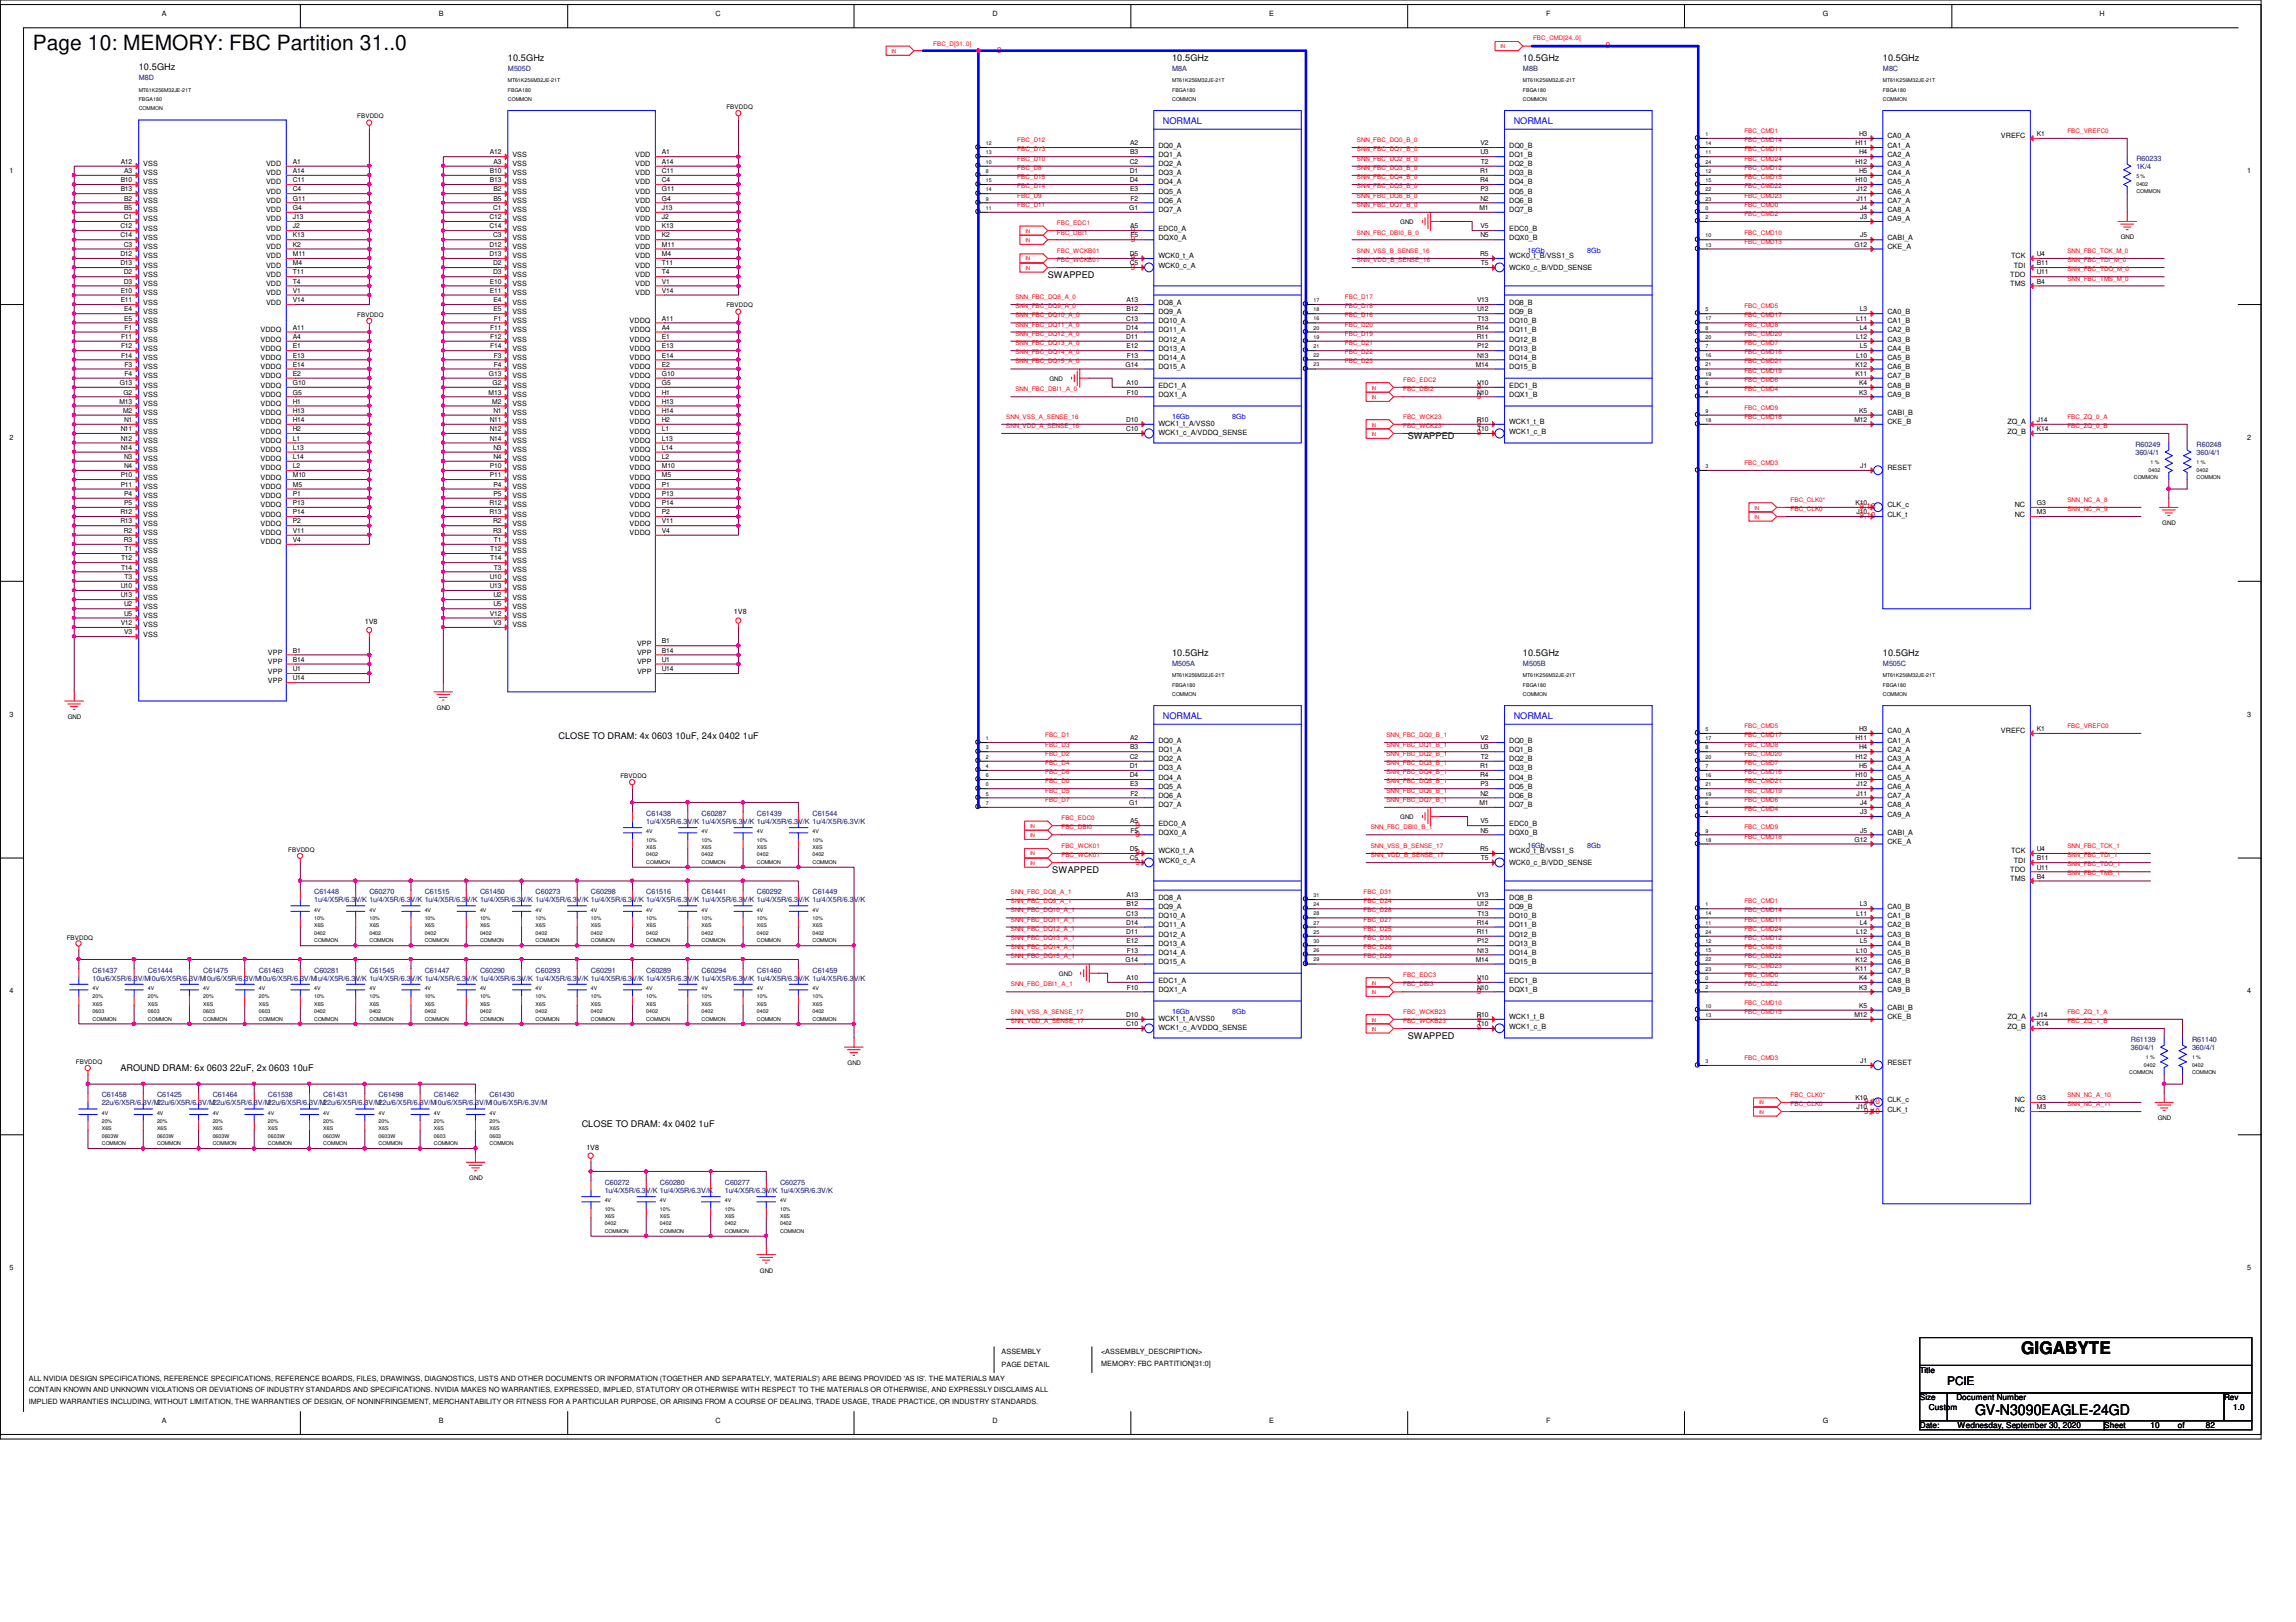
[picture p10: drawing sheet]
<svg xmlns="http://www.w3.org/2000/svg" width="297mm" height="210mm" viewBox="0 0 297 210" stroke-linecap="round" stroke-linejoin="round" font-family="sans-serif">
<defs><g id="words">
<text font-size="2.7" x="4.2" y="6.5">Page 10: MEMORY: FBC Partition 31..0</text>
<text font-size="2.2" x="261.5" y="175.2">GIGABYTE</text>
<text font-size="1.9" x="255.5" y="183.1">GV-N3090EAGLE-24GD</text>
<text font-size="1.5" x="251.9" y="179.3">PCIE</text>
<g font-size="1.2">
<text x="17.9" y="9.1">10.5GHz</text>
<text x="65.7" y="7.9">10.5GHz</text>
<text x="151.6" y="7.9">10.5GHz</text>
<text x="197" y="7.9">10.5GHz</text>
<text x="243.6" y="7.9">10.5GHz</text>
<text x="135.6" y="35.9">SWAPPED</text>
<text x="182.1" y="56.9">SWAPPED</text>
<text x="151.6" y="84.9">10.5GHz</text>
<text x="197" y="84.9">10.5GHz</text>
<text x="243.6" y="84.9">10.5GHz</text>
<text x="72.3" y="95.6">CLOSE TO DRAM: 4x 0603 10uF, 24x 0402 1uF</text>
<text x="136.1" y="112.9">SWAPPED</text>
<text x="182.1" y="134.5">SWAPPED</text>
<text x="15.6" y="138.6">AROUND DRAM: 6x 0603 22uF, 2x 0603 10uF</text>
<text x="75.3" y="145.8">CLOSE TO DRAM: 4x 0402 1uF</text>
</g>
<g font-size="1.2" fill="#00f">
<text x="150.4" y="16">NORMAL</text>
<text x="195.8" y="16">NORMAL</text>
<text x="150.4" y="93">NORMAL</text>
<text x="195.8" y="93">NORMAL</text>
</g>
<g font-size="1.1" fill="#f00">
<text x="129" y="6.8">9</text>
<text x="207.8" y="6.2">9</text>
<text x="146.3" y="34.9">9</text>
<text x="146.3" y="33.7">9</text>
<text x="146.3" y="31.3">9</text>
<text x="146.3" y="30.1">9</text>
<text x="191" y="51.6">9</text>
<text x="191" y="50.4">9</text>
<text x="191" y="56.3">9</text>
<text x="191" y="55.2">9</text>
<text x="240.6" y="65.9">9,10</text>
<text x="240.6" y="67.1">9,10</text>
<text x="146.9" y="107.1">9</text>
<text x="146.9" y="111.9">9</text>
<text x="146.9" y="110.7">9</text>
<text x="146.9" y="108.3">9</text>
<text x="191" y="128.6">9</text>
<text x="191" y="127.4">9</text>
<text x="191" y="133.3">9</text>
<text x="191" y="132.2">9</text>
<text x="241.2" y="142.9">9,10</text>
<text x="241.2" y="144.1">9,10</text>
</g>
<g font-size="1.1">
<text x="248.4" y="177.7">Title</text>
<text x="248.4" y="181.2">Size</text>
<text x="248.4" y="184.8">Date:</text>
<text x="249.6" y="182.4">Custom</text>
<text x="253.1" y="181.2">Document Number</text>
<text x="253.2" y="184.8">Wednesday, September 30, 2020</text>
<text x="272.2" y="184.8">Sheet</text>
<text x="278.2" y="184.8">10</text>
<text x="281.8" y="184.8">of</text>
<text x="285.4" y="184.8">82</text>
<text x="287.7" y="181.2">Rev</text>
<text x="288.9" y="182.4">1.0</text>
</g>
<g font-size=".9">
<text x="21" y="2">A</text>
<text x="56.8" y="2">B</text>
<text x="92.6" y="2">C</text>
<text x="128.4" y="2">D</text>
<text x="164.2" y="2">E</text>
<text x="200" y="2">F</text>
<text x="235.8" y="2">G</text>
<text x="271.6" y="2">H</text>
<text x="240.5" y="17.6">H3</text>
<text x="244.2" y="17.9">CA0_A</text>
<text x="258.9" y="17.9">VREFC</text>
<text x="263.5" y="17.6">K1</text>
<text x="1.2" y="22.4">1</text>
<text x="15.6" y="23.6">B10</text>
<text x="15.6" y="21.2">A12</text>
<text x="16.1" y="22.4">A3</text>
<text x="18.5" y="23.9">VSS</text>
<text x="18.5" y="22.7">VSS</text>
<text x="18.5" y="21.5">VSS</text>
<text x="34.4" y="23.9">VDD</text>
<text x="34.4" y="22.7">VDD</text>
<text x="34.4" y="21.5">VDD</text>
<text x="37.9" y="23.6">C11</text>
<text x="37.9" y="22.4">A14</text>
<text x="37.9" y="21.2">A1</text>
<text x="63.4" y="23.6">B13</text>
<text x="63.4" y="22.4">B10</text>
<text x="63.4" y="20">A12</text>
<text x="63.8" y="21.2">A3</text>
<text x="66.3" y="23.9">VSS</text>
<text x="66.3" y="22.7">VSS</text>
<text x="66.3" y="21.5">VSS</text>
<text x="66.3" y="20.3">VSS</text>
<text x="82.2" y="23.9">VDD</text>
<text x="82.2" y="22.7">VDD</text>
<text x="82.2" y="21.5">VDD</text>
<text x="82.2" y="20.3">VDD</text>
<text x="85.6" y="23.6">C4</text>
<text x="85.6" y="22.4">C11</text>
<text x="85.6" y="21.2">A14</text>
<text x="85.6" y="20">A1</text>
<text x="146.2" y="23.6">D4</text>
<text x="146.2" y="22.4">D1</text>
<text x="146.2" y="21.2">C2</text>
<text x="146.2" y="20">B3</text>
<text x="146.2" y="18.8">A2</text>
<text x="149.9" y="23.9">DQ4_A</text>
<text x="149.9" y="22.7">DQ3_A</text>
<text x="149.9" y="21.5">DQ2_A</text>
<text x="149.9" y="20.3">DQ1_A</text>
<text x="149.9" y="19.1">DQ0_A</text>
<text x="191.5" y="23.6">R4</text>
<text x="191.5" y="22.4">R1</text>
<text x="191.6" y="20">U3</text>
<text x="191.6" y="18.8">V2</text>
<text x="191.6" y="21.2">T2</text>
<text x="195.2" y="23.9">DQ4_B</text>
<text x="195.2" y="22.7">DQ3_B</text>
<text x="195.2" y="21.5">DQ2_B</text>
<text x="195.2" y="20.3">DQ1_B</text>
<text x="195.2" y="19.1">DQ0_B</text>
<text x="240.1" y="23.6">H10</text>
<text x="240.1" y="21.2">H12</text>
<text x="240.1" y="18.8">H11</text>
<text x="240.5" y="22.4">H5</text>
<text x="240.5" y="20">H4</text>
<text x="244.2" y="23.9">CA5_A</text>
<text x="244.2" y="22.7">CA4_A</text>
<text x="244.2" y="21.5">CA3_A</text>
<text x="244.2" y="20.3">CA2_A</text>
<text x="244.2" y="19.1">CA1_A</text>
<text x="290.7" y="22.4">1</text>
<text x="15.6" y="29.5">C12</text>
<text x="15.6" y="24.8">B13</text>
<text x="16" y="28.4">C1</text>
<text x="16.1" y="27.2">B5</text>
<text x="16.1" y="26">B2</text>
<text x="18.5" y="29.8">VSS</text>
<text x="18.5" y="28.7">VSS</text>
<text x="18.5" y="27.5">VSS</text>
<text x="18.5" y="26.3">VSS</text>
<text x="18.5" y="25.1">VSS</text>
<text x="34.4" y="29.8">VDD</text>
<text x="34.4" y="28.7">VDD</text>
<text x="34.4" y="27.5">VDD</text>
<text x="34.4" y="26.3">VDD</text>
<text x="34.4" y="25.1">VDD</text>
<text x="37.9" y="29.5">J2</text>
<text x="37.9" y="28.4">J13</text>
<text x="37.9" y="27.2">G4</text>
<text x="37.9" y="26">G11</text>
<text x="37.9" y="24.8">C4</text>
<text x="63.3" y="29.5">C14</text>
<text x="63.3" y="28.4">C12</text>
<text x="63.8" y="27.2">C1</text>
<text x="63.8" y="26">B5</text>
<text x="63.8" y="24.8">B2</text>
<text x="66.3" y="29.8">VSS</text>
<text x="66.3" y="28.7">VSS</text>
<text x="66.3" y="27.5">VSS</text>
<text x="66.3" y="26.3">VSS</text>
<text x="66.3" y="25.1">VSS</text>
<text x="82.2" y="29.8">VDD</text>
<text x="82.2" y="28.7">VDD</text>
<text x="82.2" y="27.5">VDD</text>
<text x="82.2" y="26.3">VDD</text>
<text x="82.2" y="25.1">VDD</text>
<text x="85.6" y="29.5">K13</text>
<text x="85.6" y="28.4">J2</text>
<text x="85.6" y="27.2">J13</text>
<text x="85.6" y="26">G4</text>
<text x="85.6" y="24.8">G11</text>
<text x="146.1" y="27.2">G1</text>
<text x="146.2" y="29.5">A5</text>
<text x="146.2" y="24.8">E3</text>
<text x="146.3" y="26">F2</text>
<text x="149.9" y="29.8">EDC0_A</text>
<text x="149.9" y="27.5">DQ7_A</text>
<text x="149.9" y="26.3">DQ6_A</text>
<text x="149.9" y="25.1">DQ5_A</text>
<text x="191.4" y="27.2">M1</text>
<text x="191.6" y="29.5">V5</text>
<text x="191.6" y="26">N2</text>
<text x="191.6" y="24.8">P3</text>
<text x="195.2" y="29.8">EDC0_B</text>
<text x="195.2" y="27.5">DQ7_B</text>
<text x="195.2" y="26.3">DQ6_B</text>
<text x="195.2" y="25.1">DQ5_B</text>
<text x="240.2" y="26">J11</text>
<text x="240.2" y="24.8">J12</text>
<text x="240.7" y="28.4">J3</text>
<text x="240.7" y="27.2">J4</text>
<text x="244.2" y="28.7">CA9_A</text>
<text x="244.2" y="27.5">CA8_A</text>
<text x="244.2" y="26.3">CA7_A</text>
<text x="244.2" y="25.1">CA6_A</text>
<text x="15.6" y="34.3">D13</text>
<text x="15.6" y="33.1">D12</text>
<text x="15.6" y="30.7">C14</text>
<text x="16" y="35.5">D2</text>
<text x="16" y="31.9">C3</text>
<text x="18.5" y="35.8">VSS</text>
<text x="18.5" y="34.6">VSS</text>
<text x="18.5" y="33.4">VSS</text>
<text x="18.5" y="32.3">VSS</text>
<text x="18.5" y="31">VSS</text>
<text x="34.4" y="35.8">VDD</text>
<text x="34.4" y="34.6">VDD</text>
<text x="34.4" y="33.4">VDD</text>
<text x="34.4" y="32.3">VDD</text>
<text x="34.4" y="31">VDD</text>
<text x="37.9" y="35.5">T11</text>
<text x="37.9" y="34.3">M4</text>
<text x="37.9" y="33.1">M11</text>
<text x="37.9" y="31.9">K2</text>
<text x="37.9" y="30.7">K13</text>
<text x="63.3" y="33.1">D13</text>
<text x="63.3" y="31.9">D12</text>
<text x="63.8" y="35.5">D3</text>
<text x="63.8" y="34.3">D2</text>
<text x="63.8" y="30.7">C3</text>
<text x="66.3" y="35.8">VSS</text>
<text x="66.3" y="34.6">VSS</text>
<text x="66.3" y="33.4">VSS</text>
<text x="66.3" y="32.3">VSS</text>
<text x="66.3" y="31">VSS</text>
<text x="82.2" y="35.8">VDD</text>
<text x="82.2" y="34.6">VDD</text>
<text x="82.2" y="33.4">VDD</text>
<text x="82.2" y="32.3">VDD</text>
<text x="82.2" y="31">VDD</text>
<text x="85.6" y="35.5">T4</text>
<text x="85.6" y="34.3">T11</text>
<text x="85.6" y="33.1">M4</text>
<text x="85.6" y="31.9">M11</text>
<text x="85.6" y="30.7">K2</text>
<text x="146.2" y="34.3">C5</text>
<text x="146.2" y="33.1">D5</text>
<text x="146.3" y="30.7">F5</text>
<text x="149.9" y="34.6">WCK0_c_A</text>
<text x="149.9" y="33.4">WCK0_t_A</text>
<text x="149.9" y="31">DQX0_A</text>
<text x="191.5" y="33.1">R5</text>
<text x="191.6" y="30.7">N5</text>
<text x="191.6" y="34.3">T5</text>
<text x="195.2" y="34.9">WCK0_c_B/VDD_SENSE</text>
<text x="195.2" y="33.4">WCK0_t_B/VSS1_S</text>
<text x="195.2" y="31">DQX0_B</text>
<text x="239.9" y="31.9">G12</text>
<text x="240.7" y="30.7">J5</text>
<text x="244.2" y="32.3">CKE_A</text>
<text x="244.2" y="31">CABI_A</text>
<text x="260.1" y="35.8">TDO</text>
<text x="260.2" y="33.4">TCK</text>
<text x="260.5" y="34.6">TDI</text>
<text x="263.5" y="35.5">U11</text>
<text x="263.5" y="34.3">B11</text>
<text x="263.5" y="33.1">U4</text>
<text x="15.6" y="39.1">E11</text>
<text x="15.6" y="37.9">E10</text>
<text x="16" y="36.7">D3</text>
<text x="16.1" y="41.5">E5</text>
<text x="16.1" y="40.3">E4</text>
<text x="18.5" y="41.8">VSS</text>
<text x="18.5" y="40.6">VSS</text>
<text x="18.5" y="39.4">VSS</text>
<text x="18.5" y="38.2">VSS</text>
<text x="18.5" y="37">VSS</text>
<text x="34.4" y="39.4">VDD</text>
<text x="34.4" y="38.2">VDD</text>
<text x="34.4" y="37">VDD</text>
<text x="37.9" y="39.1">V14</text>
<text x="37.9" y="37.9">V1</text>
<text x="37.9" y="36.7">T4</text>
<text x="63.4" y="37.9">E11</text>
<text x="63.4" y="36.7">E10</text>
<text x="63.8" y="40.3">E5</text>
<text x="63.8" y="39.1">E4</text>
<text x="63.9" y="41.5">F1</text>
<text x="66.3" y="41.8">VSS</text>
<text x="66.3" y="40.6">VSS</text>
<text x="66.3" y="39.4">VSS</text>
<text x="66.3" y="38.2">VSS</text>
<text x="66.3" y="37">VSS</text>
<text x="81.4" y="41.8">VDDQ</text>
<text x="82.2" y="38.2">VDD</text>
<text x="82.2" y="37">VDD</text>
<text x="85.6" y="41.5">A11</text>
<text x="85.6" y="37.9">V14</text>
<text x="85.6" y="36.7">V1</text>
<text x="145.7" y="41.5">C13</text>
<text x="145.8" y="40.3">B12</text>
<text x="145.8" y="39.1">A13</text>
<text x="149.9" y="41.8">DQ10_A</text>
<text x="149.9" y="40.6">DQ9_A</text>
<text x="149.9" y="39.4">DQ8_A</text>
<text x="191.1" y="40.3">U12</text>
<text x="191.1" y="39.1">V13</text>
<text x="191.1" y="41.5">T13</text>
<text x="195.2" y="41.8">DQ10_B</text>
<text x="195.2" y="40.6">DQ9_B</text>
<text x="195.2" y="39.4">DQ8_B</text>
<text x="240.2" y="41.5">L11</text>
<text x="240.6" y="40.3">L3</text>
<text x="244.2" y="41.8">CA1_B</text>
<text x="244.2" y="40.6">CA0_B</text>
<text x="260.1" y="37">TMS</text>
<text x="263.5" y="36.7">B4</text>
<text x="15.7" y="46.3">F14</text>
<text x="15.7" y="45.1">F12</text>
<text x="15.7" y="43.9">F11</text>
<text x="16.1" y="47.5">F3</text>
<text x="16.1" y="42.7">F1</text>
<text x="18.5" y="47.8">VSS</text>
<text x="18.5" y="46.6">VSS</text>
<text x="18.5" y="45.4">VSS</text>
<text x="18.5" y="44.2">VSS</text>
<text x="18.5" y="43">VSS</text>
<text x="33.7" y="47.8">VDDQ</text>
<text x="33.7" y="46.6">VDDQ</text>
<text x="33.7" y="45.4">VDDQ</text>
<text x="33.7" y="44.2">VDDQ</text>
<text x="33.7" y="43">VDDQ</text>
<text x="37.9" y="47.5">E14</text>
<text x="37.9" y="46.3">E13</text>
<text x="37.9" y="45.1">E1</text>
<text x="37.9" y="43.9">A4</text>
<text x="37.9" y="42.7">A11</text>
<text x="63.4" y="45.1">F14</text>
<text x="63.4" y="43.9">F12</text>
<text x="63.4" y="42.7">F11</text>
<text x="63.9" y="47.5">F4</text>
<text x="63.9" y="46.3">F3</text>
<text x="66.3" y="47.8">VSS</text>
<text x="66.3" y="46.6">VSS</text>
<text x="66.3" y="45.4">VSS</text>
<text x="66.3" y="44.2">VSS</text>
<text x="66.3" y="43">VSS</text>
<text x="81.4" y="47.8">VDDQ</text>
<text x="81.4" y="46.6">VDDQ</text>
<text x="81.4" y="45.4">VDDQ</text>
<text x="81.4" y="44.2">VDDQ</text>
<text x="81.4" y="43">VDDQ</text>
<text x="85.6" y="47.5">E2</text>
<text x="85.6" y="46.3">E14</text>
<text x="85.6" y="45.1">E13</text>
<text x="85.6" y="43.9">E1</text>
<text x="85.6" y="42.7">A4</text>
<text x="145.6" y="47.5">G14</text>
<text x="145.7" y="43.9">D11</text>
<text x="145.7" y="42.7">D14</text>
<text x="145.8" y="45.1">E12</text>
<text x="145.8" y="46.3">F13</text>
<text x="149.9" y="47.8">DQ15_A</text>
<text x="149.9" y="46.6">DQ14_A</text>
<text x="149.9" y="45.4">DQ13_A</text>
<text x="149.9" y="44.2">DQ12_A</text>
<text x="149.9" y="43">DQ11_A</text>
<text x="190.9" y="47.5">M14</text>
<text x="191" y="43.9">R11</text>
<text x="191" y="42.7">R14</text>
<text x="191.1" y="46.3">N13</text>
<text x="191.1" y="45.1">P12</text>
<text x="195.2" y="47.8">DQ15_B</text>
<text x="195.2" y="46.6">DQ14_B</text>
<text x="195.2" y="45.4">DQ13_B</text>
<text x="195.2" y="44.2">DQ12_B</text>
<text x="195.2" y="43">DQ11_B</text>
<text x="240.1" y="47.5">K12</text>
<text x="240.2" y="46.3">L10</text>
<text x="240.2" y="43.9">L12</text>
<text x="240.6" y="45.1">L5</text>
<text x="240.6" y="42.7">L4</text>
<text x="244.2" y="47.8">CA6_B</text>
<text x="244.2" y="46.6">CA5_B</text>
<text x="244.2" y="45.4">CA4_B</text>
<text x="244.2" y="44.2">CA3_B</text>
<text x="244.2" y="43">CA2_B</text>
<text x="15.4" y="52.2">M13</text>
<text x="15.5" y="49.8">G13</text>
<text x="15.9" y="53.4">M2</text>
<text x="16" y="51.1">G2</text>
<text x="16.1" y="48.6">F4</text>
<text x="18.5" y="53.7">VSS</text>
<text x="18.5" y="52.5">VSS</text>
<text x="18.5" y="51.4">VSS</text>
<text x="18.5" y="50.2">VSS</text>
<text x="18.5" y="48.9">VSS</text>
<text x="33.7" y="53.7">VDDQ</text>
<text x="33.7" y="52.5">VDDQ</text>
<text x="33.7" y="51.4">VDDQ</text>
<text x="33.7" y="50.2">VDDQ</text>
<text x="33.7" y="48.9">VDDQ</text>
<text x="37.9" y="53.4">H13</text>
<text x="37.9" y="52.2">H1</text>
<text x="37.9" y="51.1">G5</text>
<text x="37.9" y="49.8">G10</text>
<text x="37.9" y="48.6">E2</text>
<text x="63.2" y="51.1">M13</text>
<text x="63.2" y="48.6">G13</text>
<text x="63.7" y="52.2">M2</text>
<text x="63.7" y="49.8">G2</text>
<text x="63.8" y="53.4">N1</text>
<text x="66.3" y="53.7">VSS</text>
<text x="66.3" y="52.5">VSS</text>
<text x="66.3" y="51.4">VSS</text>
<text x="66.3" y="50.2">VSS</text>
<text x="66.3" y="48.9">VSS</text>
<text x="81.4" y="53.7">VDDQ</text>
<text x="81.4" y="52.5">VDDQ</text>
<text x="81.4" y="51.4">VDDQ</text>
<text x="81.4" y="50.2">VDDQ</text>
<text x="81.4" y="48.9">VDDQ</text>
<text x="85.6" y="53.4">H14</text>
<text x="85.6" y="52.2">H13</text>
<text x="85.6" y="51.1">H1</text>
<text x="85.6" y="49.8">G5</text>
<text x="85.6" y="48.6">G10</text>
<text x="145.8" y="49.8">A10</text>
<text x="145.8" y="51.1">F10</text>
<text x="149.9" y="51.4">DQX1_A</text>
<text x="149.9" y="50.2">EDC1_A</text>
<text x="191.1" y="51.1">N10</text>
<text x="191.1" y="49.8">V10</text>
<text x="195.2" y="51.4">DQX1_B</text>
<text x="195.2" y="50.2">EDC1_B</text>
<text x="240.1" y="48.6">K11</text>
<text x="240.5" y="53.4">K5</text>
<text x="240.5" y="51.1">K3</text>
<text x="240.5" y="49.8">K4</text>
<text x="244.2" y="53.7">CABI_B</text>
<text x="244.2" y="51.4">CA9_B</text>
<text x="244.2" y="50.2">CA8_B</text>
<text x="244.2" y="48.9">CA7_B</text>
<text x="1.2" y="56.9">2</text>
<text x="15.6" y="58.2">N14</text>
<text x="15.6" y="57">N12</text>
<text x="15.6" y="55.8">N11</text>
<text x="16.1" y="59.4">N3</text>
<text x="16.1" y="54.6">N1</text>
<text x="18.5" y="59.7">VSS</text>
<text x="18.5" y="58.5">VSS</text>
<text x="18.5" y="57.3">VSS</text>
<text x="18.5" y="56.1">VSS</text>
<text x="18.5" y="54.9">VSS</text>
<text x="33.7" y="59.7">VDDQ</text>
<text x="33.7" y="58.5">VDDQ</text>
<text x="33.7" y="57.3">VDDQ</text>
<text x="33.7" y="56.1">VDDQ</text>
<text x="33.7" y="54.9">VDDQ</text>
<text x="37.9" y="59.4">L14</text>
<text x="37.9" y="58.2">L13</text>
<text x="37.9" y="57">L1</text>
<text x="37.9" y="55.8">H2</text>
<text x="37.9" y="54.6">H14</text>
<text x="63.4" y="57">N14</text>
<text x="63.4" y="55.8">N12</text>
<text x="63.4" y="54.6">N11</text>
<text x="63.8" y="59.4">N4</text>
<text x="63.8" y="58.2">N3</text>
<text x="66.3" y="59.7">VSS</text>
<text x="66.3" y="58.5">VSS</text>
<text x="66.3" y="57.3">VSS</text>
<text x="66.3" y="56.1">VSS</text>
<text x="66.3" y="54.9">VSS</text>
<text x="81.4" y="59.7">VDDQ</text>
<text x="81.4" y="58.5">VDDQ</text>
<text x="81.4" y="57.3">VDDQ</text>
<text x="81.4" y="56.1">VDDQ</text>
<text x="81.4" y="54.9">VDDQ</text>
<text x="85.6" y="59.4">L2</text>
<text x="85.6" y="58.2">L14</text>
<text x="85.6" y="57">L13</text>
<text x="85.6" y="55.8">L1</text>
<text x="85.6" y="54.6">H2</text>
<text x="145.7" y="55.8">C10</text>
<text x="145.7" y="54.6">D10</text>
<text x="149.9" y="56.3">WCK1_c_A/VDDQ_SENSE</text>
<text x="149.9" y="55.2">WCK1_t_A/VSS0</text>
<text x="191" y="54.6">R10</text>
<text x="191.1" y="55.8">T10</text>
<text x="195.2" y="56.1">WCK1_c_B</text>
<text x="195.2" y="54.9">WCK1_t_B</text>
<text x="239.9" y="54.6">M12</text>
<text x="244.2" y="54.9">CKE_B</text>
<text x="259.7" y="56.1">ZQ_B</text>
<text x="259.7" y="54.9">ZQ_A</text>
<text x="263.5" y="55.8">K14</text>
<text x="263.5" y="54.6">J14</text>
<text x="290.7" y="56.9">2</text>
<text x="15.6" y="63">P11</text>
<text x="15.6" y="61.8">P10</text>
<text x="16.1" y="65.4">P5</text>
<text x="16.1" y="64.2">P4</text>
<text x="16.1" y="60.6">N4</text>
<text x="18.5" y="65.7">VSS</text>
<text x="18.5" y="64.5">VSS</text>
<text x="18.5" y="63.3">VSS</text>
<text x="18.5" y="62.1">VSS</text>
<text x="18.5" y="60.9">VSS</text>
<text x="33.7" y="65.7">VDDQ</text>
<text x="33.7" y="64.5">VDDQ</text>
<text x="33.7" y="63.3">VDDQ</text>
<text x="33.7" y="62.1">VDDQ</text>
<text x="33.7" y="60.9">VDDQ</text>
<text x="37.9" y="65.4">P13</text>
<text x="37.9" y="64.2">P1</text>
<text x="37.9" y="63">M5</text>
<text x="37.9" y="61.8">M10</text>
<text x="37.9" y="60.6">L2</text>
<text x="63.3" y="65.4">R12</text>
<text x="63.4" y="61.8">P11</text>
<text x="63.4" y="60.6">P10</text>
<text x="63.8" y="64.2">P5</text>
<text x="63.8" y="63">P4</text>
<text x="66.3" y="65.7">VSS</text>
<text x="66.3" y="64.5">VSS</text>
<text x="66.3" y="63.3">VSS</text>
<text x="66.3" y="62.1">VSS</text>
<text x="66.3" y="60.9">VSS</text>
<text x="81.4" y="65.7">VDDQ</text>
<text x="81.4" y="64.5">VDDQ</text>
<text x="81.4" y="63.3">VDDQ</text>
<text x="81.4" y="62.1">VDDQ</text>
<text x="81.4" y="60.9">VDDQ</text>
<text x="85.6" y="65.4">P14</text>
<text x="85.6" y="64.2">P13</text>
<text x="85.6" y="63">P1</text>
<text x="85.6" y="61.8">M5</text>
<text x="85.6" y="60.6">M10</text>
<text x="240.1" y="65.4">K10</text>
<text x="240.7" y="60.6">J1</text>
<text x="244.2" y="65.7">CLK_c</text>
<text x="244.2" y="60.9">RESET</text>
<text x="260.6" y="65.7">NC</text>
<text x="263.5" y="65.4">G3</text>
<text x="15.6" y="67.7">R13</text>
<text x="15.6" y="66.5">R12</text>
<text x="16" y="70.1">R3</text>
<text x="16" y="69">R2</text>
<text x="16.1" y="71.3">T1</text>
<text x="18.5" y="71.6">VSS</text>
<text x="18.5" y="70.4">VSS</text>
<text x="18.5" y="69.3">VSS</text>
<text x="18.5" y="68.1">VSS</text>
<text x="18.5" y="66.8">VSS</text>
<text x="33.7" y="70.4">VDDQ</text>
<text x="33.7" y="69.3">VDDQ</text>
<text x="33.7" y="68.1">VDDQ</text>
<text x="33.7" y="66.8">VDDQ</text>
<text x="37.9" y="70.1">V4</text>
<text x="37.9" y="69">V11</text>
<text x="37.9" y="67.7">P2</text>
<text x="37.9" y="66.5">P14</text>
<text x="63.3" y="66.5">R13</text>
<text x="63.4" y="71.3">T12</text>
<text x="63.8" y="69">R3</text>
<text x="63.8" y="67.7">R2</text>
<text x="63.9" y="70.1">T1</text>
<text x="66.3" y="71.6">VSS</text>
<text x="66.3" y="70.4">VSS</text>
<text x="66.3" y="69.3">VSS</text>
<text x="66.3" y="68.1">VSS</text>
<text x="66.3" y="66.8">VSS</text>
<text x="81.4" y="69.3">VDDQ</text>
<text x="81.4" y="68.1">VDDQ</text>
<text x="81.4" y="66.8">VDDQ</text>
<text x="85.6" y="69">V4</text>
<text x="85.6" y="67.7">V11</text>
<text x="85.6" y="66.5">P2</text>
<text x="240.2" y="66.5">J10</text>
<text x="244.2" y="66.8">CLK_t</text>
<text x="260.6" y="66.8">NC</text>
<text x="263.5" y="66.5">M3</text>
<text x="15.6" y="77.3">U13</text>
<text x="15.6" y="76.1">U10</text>
<text x="15.7" y="73.7">T14</text>
<text x="15.7" y="72.5">T12</text>
<text x="16.1" y="74.9">T3</text>
<text x="18.5" y="77.6">VSS</text>
<text x="18.5" y="76.4">VSS</text>
<text x="18.5" y="75.2">VSS</text>
<text x="18.5" y="74">VSS</text>
<text x="18.5" y="72.8">VSS</text>
<text x="63.4" y="76.1">U13</text>
<text x="63.4" y="74.9">U10</text>
<text x="63.4" y="72.5">T14</text>
<text x="63.8" y="77.3">U2</text>
<text x="63.9" y="73.7">T3</text>
<text x="66.3" y="77.6">VSS</text>
<text x="66.3" y="76.4">VSS</text>
<text x="66.3" y="75.2">VSS</text>
<text x="66.3" y="74">VSS</text>
<text x="66.3" y="72.8">VSS</text>
<text x="15.6" y="80.9">V12</text>
<text x="16.1" y="82.1">V3</text>
<text x="16.1" y="79.7">U5</text>
<text x="16.1" y="78.5">U2</text>
<text x="18.5" y="82.4">VSS</text>
<text x="18.5" y="81.2">VSS</text>
<text x="18.5" y="80">VSS</text>
<text x="18.5" y="78.8">VSS</text>
<text x="47.2" y="80.7">1V8</text>
<text x="63.4" y="79.7">V12</text>
<text x="63.8" y="80.9">V3</text>
<text x="63.8" y="78.5">U5</text>
<text x="66.3" y="81.2">VSS</text>
<text x="66.3" y="80">VSS</text>
<text x="66.3" y="78.8">VSS</text>
<text x="82.4" y="83.6">VPP</text>
<text x="85.6" y="83.3">B1</text>
<text x="95" y="79.5">1V8</text>
<text x="34.7" y="88.3">VPP</text>
<text x="34.7" y="87.2">VPP</text>
<text x="34.7" y="86">VPP</text>
<text x="34.7" y="84.8">VPP</text>
<text x="37.9" y="88.1">U14</text>
<text x="37.9" y="86.9">U1</text>
<text x="37.9" y="85.6">B14</text>
<text x="37.9" y="84.5">B1</text>
<text x="82.4" y="87.2">VPP</text>
<text x="82.4" y="86">VPP</text>
<text x="82.4" y="84.8">VPP</text>
<text x="85.6" y="86.9">U14</text>
<text x="85.6" y="85.6">U1</text>
<text x="85.6" y="84.5">B14</text>
<text x="1.2" y="92.8">3</text>
<text x="146.2" y="95.8">A2</text>
<text x="191.6" y="95.8">V2</text>
<text x="240.1" y="95.8">H11</text>
<text x="240.5" y="94.6">H3</text>
<text x="244.2" y="94.9">CA0_A</text>
<text x="258.9" y="94.9">VREFC</text>
<text x="263.5" y="94.6">K1</text>
<text x="290.7" y="92.8">3</text>
<text x="146.2" y="100.6">D4</text>
<text x="146.2" y="99.4">D1</text>
<text x="146.2" y="98.2">C2</text>
<text x="146.2" y="101.8">E3</text>
<text x="146.2" y="97">B3</text>
<text x="149.9" y="100.9">DQ4_A</text>
<text x="149.9" y="99.7">DQ3_A</text>
<text x="149.9" y="98.5">DQ2_A</text>
<text x="149.9" y="97.3">DQ1_A</text>
<text x="149.9" y="96.1">DQ0_A</text>
<text x="191.5" y="100.6">R4</text>
<text x="191.5" y="99.4">R1</text>
<text x="191.6" y="101.8">P3</text>
<text x="191.6" y="97">U3</text>
<text x="191.6" y="98.2">T2</text>
<text x="195.2" y="100.9">DQ4_B</text>
<text x="195.2" y="99.7">DQ3_B</text>
<text x="195.2" y="98.5">DQ2_B</text>
<text x="195.2" y="97.3">DQ1_B</text>
<text x="195.2" y="96.1">DQ0_B</text>
<text x="240.1" y="100.6">H10</text>
<text x="240.1" y="98.2">H12</text>
<text x="240.2" y="101.8">J12</text>
<text x="240.5" y="99.4">H5</text>
<text x="240.5" y="97">H4</text>
<text x="244.2" y="100.9">CA5_A</text>
<text x="244.2" y="99.7">CA4_A</text>
<text x="244.2" y="98.5">CA3_A</text>
<text x="244.2" y="97.3">CA2_A</text>
<text x="244.2" y="96.1">CA1_A</text>
<text x="146.1" y="104.2">G1</text>
<text x="146.2" y="106.6">A5</text>
<text x="146.3" y="107.7">F5</text>
<text x="146.3" y="103">F2</text>
<text x="149.9" y="106.8">EDC0_A</text>
<text x="149.9" y="104.5">DQ7_A</text>
<text x="149.9" y="103.3">DQ6_A</text>
<text x="149.9" y="102.1">DQ5_A</text>
<text x="191.4" y="104.2">M1</text>
<text x="191.6" y="107.7">N5</text>
<text x="191.6" y="106.6">V5</text>
<text x="191.6" y="103">N2</text>
<text x="195.2" y="106.8">EDC0_B</text>
<text x="195.2" y="104.5">DQ7_B</text>
<text x="195.2" y="103.3">DQ6_B</text>
<text x="195.2" y="102.1">DQ5_B</text>
<text x="240.2" y="103">J11</text>
<text x="240.7" y="107.7">J5</text>
<text x="240.7" y="105.4">J3</text>
<text x="240.7" y="104.2">J4</text>
<text x="244.2" y="105.7">CA9_A</text>
<text x="244.2" y="104.5">CA8_A</text>
<text x="244.2" y="103.3">CA7_A</text>
<text x="244.2" y="102.1">CA6_A</text>
<text x="146.2" y="111.3">C5</text>
<text x="146.2" y="110.2">D5</text>
<text x="149.9" y="111.6">WCK0_c_A</text>
<text x="149.9" y="110.4">WCK0_t_A</text>
<text x="149.9" y="108">DQX0_A</text>
<text x="191.5" y="110.2">R5</text>
<text x="191.6" y="111.3">T5</text>
<text x="195.2" y="111.9">WCK0_c_B/VDD_SENSE</text>
<text x="195.2" y="110.4">WCK0_t_B/VSS1_S</text>
<text x="195.2" y="108">DQX0_B</text>
<text x="239.9" y="108.9">G12</text>
<text x="244.2" y="109.3">CKE_A</text>
<text x="244.2" y="108">CABI_A</text>
<text x="260.1" y="112.8">TDO</text>
<text x="260.2" y="110.4">TCK</text>
<text x="260.5" y="111.6">TDI</text>
<text x="263.5" y="113.7">B4</text>
<text x="263.5" y="112.5">U11</text>
<text x="263.5" y="111.3">B11</text>
<text x="263.5" y="110.2">U4</text>
<text x="145.7" y="119.7">D14</text>
<text x="145.7" y="118.5">C13</text>
<text x="145.8" y="117.3">B12</text>
<text x="145.8" y="116.1">A13</text>
<text x="149.9" y="120">DQ11_A</text>
<text x="149.9" y="118.8">DQ10_A</text>
<text x="149.9" y="117.6">DQ9_A</text>
<text x="149.9" y="116.4">DQ8_A</text>
<text x="191" y="119.7">R14</text>
<text x="191.1" y="117.3">U12</text>
<text x="191.1" y="116.1">V13</text>
<text x="191.1" y="118.5">T13</text>
<text x="195.2" y="120">DQ11_B</text>
<text x="195.2" y="118.8">DQ10_B</text>
<text x="195.2" y="117.6">DQ9_B</text>
<text x="195.2" y="116.4">DQ8_B</text>
<text x="240.2" y="118.5">L11</text>
<text x="240.6" y="119.7">L4</text>
<text x="240.6" y="117.3">L3</text>
<text x="244.2" y="120">CA2_B</text>
<text x="244.2" y="118.8">CA1_B</text>
<text x="244.2" y="117.6">CA0_B</text>
<text x="260.1" y="114">TMS</text>
<text x="145.6" y="124.5">G14</text>
<text x="145.7" y="120.9">D11</text>
<text x="145.8" y="122.1">E12</text>
<text x="145.8" y="123.3">F13</text>
<text x="149.9" y="124.8">DQ15_A</text>
<text x="149.9" y="123.6">DQ14_A</text>
<text x="149.9" y="122.4">DQ13_A</text>
<text x="149.9" y="121.2">DQ12_A</text>
<text x="190.9" y="124.5">M14</text>
<text x="191" y="120.9">R11</text>
<text x="191.1" y="123.3">N13</text>
<text x="191.1" y="122.1">P12</text>
<text x="195.2" y="124.8">DQ15_B</text>
<text x="195.2" y="123.6">DQ14_B</text>
<text x="195.2" y="122.4">DQ13_B</text>
<text x="195.2" y="121.2">DQ12_B</text>
<text x="240.1" y="125.6">K11</text>
<text x="240.1" y="124.5">K12</text>
<text x="240.2" y="123.3">L10</text>
<text x="240.2" y="120.9">L12</text>
<text x="240.6" y="122.1">L5</text>
<text x="244.2" y="125.9">CA7_B</text>
<text x="244.2" y="124.8">CA6_B</text>
<text x="244.2" y="123.6">CA5_B</text>
<text x="244.2" y="122.4">CA4_B</text>
<text x="244.2" y="121.2">CA3_B</text>
<text x="1.2" y="128.6">4</text>
<text x="145.7" y="131.6">D10</text>
<text x="145.8" y="126.8">A10</text>
<text x="145.8" y="128.1">F10</text>
<text x="149.9" y="128.4">DQX1_A</text>
<text x="149.9" y="127.2">EDC1_A</text>
<text x="191" y="131.6">R10</text>
<text x="191.1" y="128.1">N10</text>
<text x="191.1" y="126.8">V10</text>
<text x="195.2" y="131.9">WCK1_t_B</text>
<text x="195.2" y="128.4">DQX1_B</text>
<text x="195.2" y="127.2">EDC1_B</text>
<text x="239.9" y="131.6">M12</text>
<text x="240.5" y="130.4">K5</text>
<text x="240.5" y="128.1">K3</text>
<text x="240.5" y="126.8">K4</text>
<text x="244.2" y="131.9">CKE_B</text>
<text x="244.2" y="130.7">CABI_B</text>
<text x="244.2" y="128.4">CA9_B</text>
<text x="244.2" y="127.2">CA8_B</text>
<text x="259.7" y="131.9">ZQ_A</text>
<text x="263.5" y="131.6">J14</text>
<text x="290.7" y="128.6">4</text>
<text x="145.7" y="132.8">C10</text>
<text x="149.9" y="133.3">WCK1_c_A/VDDQ_SENSE</text>
<text x="149.9" y="132.2">WCK1_t_A/VSS0</text>
<text x="191.1" y="132.8">T10</text>
<text x="195.2" y="133.1">WCK1_c_B</text>
<text x="240.7" y="137.6">J1</text>
<text x="244.2" y="137.9">RESET</text>
<text x="259.7" y="133.1">ZQ_B</text>
<text x="263.5" y="132.8">K14</text>
<text x="240.1" y="142.4">K10</text>
<text x="240.2" y="143.6">J10</text>
<text x="244.2" y="143.8">CLK_t</text>
<text x="244.2" y="142.7">CLK_c</text>
<text x="260.6" y="143.8">NC</text>
<text x="260.6" y="142.7">NC</text>
<text x="263.5" y="143.6">M3</text>
<text x="263.5" y="142.4">G3</text>
<text x="75.9" y="148.8">1V8</text>
<text x="1.2" y="164.4">5</text>
<text x="290.7" y="164.4">5</text>
<text x="3.7" y="178.7">ALL NVIDIA DESIGN SPECIFICATIONS, REFERENCE SPECIFICATIONS, REFERENCE BOARDS, FILES, DRAWINGS, DIAGNOSTICS, LISTS AND OTHER DOCUMENTS OR INFORMATION (TOGETHER AND SEPARATELY, 'MATERIALS') ARE BEING PROVIDED 'AS IS'. THE MATERIALS MAY</text>
<text x="129.6" y="177">PAGE DETAIL</text>
<text x="129.6" y="175.3">ASSEMBLY</text>
<text x="142.4" y="175.3">&lt;ASSEMBLY_DESCRIPTION&gt;</text>
<text x="142.4" y="176.8">MEMORY: FBC PARTITION[31:0]</text>
<text x="3.7" y="180.2">CONTAIN KNOWN AND UNKNOWN VIOLATIONS OR DEVIATIONS OF INDUSTRY STANDARDS AND SPECIFICATIONS. NVIDIA MAKES NO WARRANTIES, EXPRESSED, IMPLIED, STATUTORY OR OTHERWISE WITH RESPECT TO THE MATERIALS OR OTHERWISE, AND EXPRESSLY DISCLAIMS ALL</text>
<text x="3.7" y="181.7">IMPLIED WARRANTIES INCLUDING, WITHOUT LIMITATION, THE WARRANTIES OF DESIGN, OF NONINFRINGEMENT, MERCHANTABILITY OR FITNESS FOR A PARTICULAR PURPOSE, OR ARISING FROM A COURSE OF DEALING, TRADE USAGE, TRADE PRACTICE, OR INDUSTRY STANDARDS.</text>
<text x="21" y="184.1">A</text>
<text x="56.8" y="184.1">B</text>
<text x="92.6" y="184.1">C</text>
<text x="128.4" y="184.1">D</text>
<text x="164.2" y="184.1">E</text>
<text x="200" y="184.1">F</text>
<text x="235.8" y="184.1">G</text>
</g>
<g font-size=".9" fill="#00007f">
<text x="17.9" y="10.4">M8D</text>
<text x="65.7" y="9.2">M505D</text>
<text x="151.6" y="9.2">M8A</text>
<text x="197" y="9.2">M8B</text>
<text x="243.6" y="9.2">M8C</text>
<text x="276.4" y="20.8">R60233</text>
<text x="276.4" y="21.8">1K/4</text>
<text x="276.3" y="57.8">R60249</text>
<text x="276.3" y="58.9">360/4/1</text>
<text x="284.2" y="57.8">R60248</text>
<text x="284.2" y="58.9">360/4/1</text>
<text x="151.6" y="86.2">M505A</text>
<text x="197" y="86.2">M505B</text>
<text x="243.6" y="86.2">M505C</text>
<text x="83.6" y="105.5">C61438</text>
<text x="83.6" y="106.6">1u/4/X5R/6.3V/K 1u/4/X5R/6.3V/K 1u/4/X5R/6.3V/K 1u/4/X5R/6.3V/K</text>
<text x="90.8" y="105.5">C60287</text>
<text x="97.9" y="105.5">C61439</text>
<text x="105.1" y="105.5">C61544</text>
<text x="40.6" y="115.7">C61448</text>
<text x="40.6" y="116.8">1u/4/X5R/6.3V/K 1u/4/X5R/6.3V/K 1u/4/X5R/6.3V/K 1u/4/X5R/6.3V/K 1u/4/X5R/6.3V/K 1u/4/X5R/6.3V/K 1u/4/X5R/6.3V/K 1u/4/X5R/6.3V/K 1u/4/X5R/6.3V/K 1u/4/X5R/6.3V/K</text>
<text x="47.8" y="115.7">C60270</text>
<text x="54.9" y="115.7">C61515</text>
<text x="62.1" y="115.7">C61450</text>
<text x="69.3" y="115.7">C60273</text>
<text x="76.5" y="115.7">C60298</text>
<text x="83.6" y="115.7">C61516</text>
<text x="90.8" y="115.7">C61441</text>
<text x="97.9" y="115.7">C60292</text>
<text x="105.1" y="115.7">C61449</text>
<text x="12" y="125.9">C61437</text>
<text x="19.1" y="125.9">C61444</text>
<text x="26.3" y="125.9">C61475</text>
<text x="33.5" y="125.9">C61463</text>
<text x="40.6" y="125.9">C60281</text>
<text x="47.8" y="125.9">C61545</text>
<text x="54.9" y="125.9">C61447</text>
<text x="62.1" y="125.9">C60290</text>
<text x="69.3" y="125.9">C60293</text>
<text x="76.5" y="125.9">C60291</text>
<text x="83.6" y="125.9">C60289</text>
<text x="90.8" y="125.9">C60294</text>
<text x="97.9" y="125.9">C61460</text>
<text x="105.1" y="125.9">C61459</text>
<text x="12" y="126.9">10u/6/X5R/6.3V/M10u/6/X5R/6.3V/M10u/6/X5R/6.3V/M10u/6/X5R/6.3V/M1u/4/X5R/6.3V/K 1u/4/X5R/6.3V/K 1u/4/X5R/6.3V/K 1u/4/X5R/6.3V/K 1u/4/X5R/6.3V/K 1u/4/X5R/6.3V/K 1u/4/X5R/6.3V/K 1u/4/X5R/6.3V/K 1u/4/X5R/6.3V/K 1u/4/X5R/6.3V/K</text>
<text x="275.7" y="134.8">R61139</text>
<text x="275.7" y="135.8">360/4/1</text>
<text x="283.6" y="134.8">R61140</text>
<text x="283.6" y="135.8">360/4/1</text>
<text x="13.2" y="141.9">C61458</text>
<text x="13.2" y="143">22u/6/X5R/6.3V/M22u/6/X5R/6.3V/M22u/6/X5R/6.3V/M22u/6/X5R/6.3V/M22u/6/X5R/6.3V/M22u/6/X5R/6.3V/M10u/6/X5R/6.3V/M10u/6/X5R/6.3V/M</text>
<text x="20.3" y="141.9">C61425</text>
<text x="27.5" y="141.9">C61464</text>
<text x="34.7" y="141.9">C61538</text>
<text x="41.8" y="141.9">C61431</text>
<text x="49" y="141.9">C61498</text>
<text x="56.1" y="141.9">C61462</text>
<text x="63.3" y="141.9">C61430</text>
<text x="78.2" y="153.3">C60272</text>
<text x="78.2" y="154.4">1u/4/X5R/6.3V/K 1u/4/X5R/6.3V/K</text>
<text x="85.4" y="153.3">C60280</text>
<text x="93.8" y="153.3">C60277</text>
<text x="93.8" y="154.4">1u/4/X5R/6.3V/K 1u/4/X5R/6.3V/K</text>
<text x="100.9" y="153.3">C60275</text>
</g>
<g font-size=".9" fill="#00f">
<text x="197.6" y="32.7">16Gb</text>
<text x="205.4" y="32.7">8Gb</text>
<text x="151.6" y="54.2">16Gb</text>
<text x="159.4" y="54.2">8Gb</text>
<text x="197.6" y="109.7">16Gb</text>
<text x="205.4" y="109.7">8Gb</text>
<text x="151.6" y="131.2">16Gb</text>
<text x="159.4" y="131.2">8Gb</text>
</g>
<g font-size=".8" fill="#f00">
<text x="198.3" y="5.2">FBC_CMD[24..0]</text>
<text x="120.7" y="6">FBC_D[31..0]</text>
<text x="225.7" y="17.2">FBC_CMD1</text>
<text x="267.5" y="17.2">FBC_VREFC0</text>
<text x="131.6" y="20.8">FBC_D10</text>
<text x="131.6" y="18.4">FBC_D12</text>
<text x="131.6" y="19.6">FBC_D13</text>
<text x="131.6" y="23.2">FBC_D15</text>
<text x="131.6" y="22">FBC_D8</text>
<text x="175.6" y="18.4">SNN_FBC_DQ0_B_0</text>
<text x="175.6" y="19.6">SNN_FBC_DQ1_B_0</text>
<text x="175.6" y="20.8">SNN_FBC_DQ2_B_0</text>
<text x="175.6" y="22">SNN_FBC_DQ3_B_0</text>
<text x="175.6" y="23.2">SNN_FBC_DQ4_B_0</text>
<text x="225.7" y="19.6">FBC_CMD11</text>
<text x="225.7" y="22">FBC_CMD12</text>
<text x="225.7" y="18.4">FBC_CMD14</text>
<text x="225.7" y="23.2">FBC_CMD15</text>
<text x="225.7" y="20.8">FBC_CMD24</text>
<text x="131.6" y="26.8">FBC_D11</text>
<text x="131.6" y="24.4">FBC_D14</text>
<text x="131.6" y="25.6">FBC_D9</text>
<text x="136.7" y="29.1">FBC_EDC1</text>
<text x="175.6" y="24.4">SNN_FBC_DQ5_B_0</text>
<text x="175.6" y="25.6">SNN_FBC_DQ6_B_0</text>
<text x="175.6" y="26.8">SNN_FBC_DQ7_B_0</text>
<text x="225.7" y="26.8">FBC_CMD0</text>
<text x="225.7" y="24.4">FBC_CMD22</text>
<text x="225.7" y="25.6">FBC_CMD23</text>
<text x="225.7" y="27.9">FBC_CMD2</text>
<text x="136.7" y="30.4">FBC_DBI1</text>
<text x="136.7" y="32.7">FBC_WCKB01</text>
<text x="136.7" y="33.9">FBC_WCKB01*</text>
<text x="175.6" y="30.4">SNN_FBC_DBI0_B_0</text>
<text x="175.6" y="33.9">SNN_VDD_B_SENSE_16</text>
<text x="175.6" y="32.7">SNN_VSS_B_SENSE_16</text>
<text x="225.7" y="30.4">FBC_CMD10</text>
<text x="225.7" y="31.5">FBC_CMD13</text>
<text x="267.5" y="32.7">SNN_FBC_TCK_M_0</text>
<text x="267.5" y="33.9">SNN_FBC_TDI_M_0</text>
<text x="267.5" y="35.1">SNN_FBC_TDO_M_0</text>
<text x="131.4" y="41.1">SNN_FBC_DQ10_A_0</text>
<text x="131.4" y="38.7">SNN_FBC_DQ8_A_0</text>
<text x="131.4" y="39.9">SNN_FBC_DQ9_A_0</text>
<text x="174" y="41.1">FBC_D16</text>
<text x="174" y="38.7">FBC_D17</text>
<text x="174" y="39.9">FBC_D18</text>
<text x="225.7" y="41.1">FBC_CMD17</text>
<text x="225.7" y="39.9">FBC_CMD5</text>
<text x="267.5" y="36.3">SNN_FBC_TMS_M_0</text>
<text x="131.4" y="42.3">SNN_FBC_DQ11_A_0</text>
<text x="131.4" y="43.5">SNN_FBC_DQ12_A_0</text>
<text x="131.4" y="44.7">SNN_FBC_DQ13_A_0</text>
<text x="131.4" y="45.8">SNN_FBC_DQ14_A_0</text>
<text x="131.4" y="47">SNN_FBC_DQ15_A_0</text>
<text x="174" y="43.5">FBC_D19</text>
<text x="174" y="42.3">FBC_D20</text>
<text x="174" y="44.7">FBC_D21</text>
<text x="174" y="45.8">FBC_D22</text>
<text x="174" y="47">FBC_D23</text>
<text x="225.7" y="45.8">FBC_CMD16</text>
<text x="225.7" y="43.5">FBC_CMD20</text>
<text x="225.7" y="47">FBC_CMD21</text>
<text x="225.7" y="44.7">FBC_CMD7</text>
<text x="225.7" y="42.3">FBC_CMD8</text>
<text x="131.4" y="50.6">SNN_FBC_DBI1_A_0</text>
<text x="181.5" y="50.6">FBC_DBI2</text>
<text x="181.5" y="49.4">FBC_EDC2</text>
<text x="225.7" y="48.3">FBC_CMD19</text>
<text x="225.7" y="50.6">FBC_CMD4</text>
<text x="225.7" y="49.4">FBC_CMD6</text>
<text x="225.7" y="53">FBC_CMD9</text>
<text x="130.2" y="55.4">SNN_VDD_A_SENSE_16</text>
<text x="130.2" y="54.2">SNN_VSS_A_SENSE_16</text>
<text x="181.5" y="54.2">FBC_WCK23</text>
<text x="181.5" y="55.4">FBC_WCK23*</text>
<text x="225.7" y="54.2">FBC_CMD18</text>
<text x="267.5" y="54.2">FBC_ZQ_0_A</text>
<text x="267.5" y="55.4">FBC_ZQ_0_B</text>
<text x="225.7" y="60.2">FBC_CMD3</text>
<text x="231.6" y="64.9">FBC_CLK0*</text>
<text x="267.5" y="64.9">SNN_NC_A_8</text>
<text x="231.6" y="66.2">FBC_CLK0</text>
<text x="267.5" y="66.2">SNN_NC_A_9</text>
<text x="135.2" y="95.4">FBC_D1</text>
<text x="179.4" y="95.4">SNN_FBC_DQ0_B_1</text>
<text x="225.7" y="95.4">FBC_CMD17</text>
<text x="225.7" y="94.2">FBC_CMD5</text>
<text x="267.5" y="94.2">FBC_VREFC0</text>
<text x="135.2" y="101.3">FBC_D0</text>
<text x="135.2" y="97.8">FBC_D2</text>
<text x="135.2" y="96.6">FBC_D3</text>
<text x="135.2" y="99">FBC_D4</text>
<text x="135.2" y="100.2">FBC_D6</text>
<text x="179.4" y="96.6">SNN_FBC_DQ1_B_1</text>
<text x="179.4" y="97.8">SNN_FBC_DQ2_B_1</text>
<text x="179.4" y="99">SNN_FBC_DQ3_B_1</text>
<text x="179.4" y="100.2">SNN_FBC_DQ4_B_1</text>
<text x="179.4" y="101.3">SNN_FBC_DQ5_B_1</text>
<text x="225.7" y="100.2">FBC_CMD16</text>
<text x="225.7" y="97.8">FBC_CMD20</text>
<text x="225.7" y="101.3">FBC_CMD21</text>
<text x="225.7" y="99">FBC_CMD7</text>
<text x="225.7" y="96.6">FBC_CMD8</text>
<text x="135.2" y="102.6">FBC_D5</text>
<text x="135.2" y="103.8">FBC_D7</text>
<text x="137.3" y="107.3">FBC_DBI0</text>
<text x="137.3" y="106.1">FBC_EDC0</text>
<text x="177.3" y="107.3">SNN_FBC_DBI0_B_1</text>
<text x="179.4" y="102.6">SNN_FBC_DQ6_B_1</text>
<text x="179.4" y="103.8">SNN_FBC_DQ7_B_1</text>
<text x="225.7" y="102.6">FBC_CMD19</text>
<text x="225.7" y="104.9">FBC_CMD4</text>
<text x="225.7" y="103.8">FBC_CMD6</text>
<text x="225.7" y="107.3">FBC_CMD9</text>
<text x="137.3" y="109.7">FBC_WCK01</text>
<text x="137.3" y="110.9">FBC_WCK01*</text>
<text x="177.3" y="110.9">SNN_VDD_B_SENSE_17</text>
<text x="177.3" y="109.7">SNN_VSS_B_SENSE_17</text>
<text x="225.7" y="108.5">FBC_CMD18</text>
<text x="267.5" y="109.7">SNN_FBC_TCK_1</text>
<text x="267.5" y="110.9">SNN_FBC_TDI_1</text>
<text x="267.5" y="112.1">SNN_FBC_TDO_1</text>
<text x="267.5" y="113.3">SNN_FBC_TMS_1</text>
<text x="130.8" y="118.1">SNN_FBC_DQ10_A_1</text>
<text x="130.8" y="119.3">SNN_FBC_DQ11_A_1</text>
<text x="130.8" y="115.7">SNN_FBC_DQ8_A_1</text>
<text x="130.8" y="116.9">SNN_FBC_DQ9_A_1</text>
<text x="176.4" y="116.9">FBC_D24</text>
<text x="176.4" y="119.3">FBC_D27</text>
<text x="176.4" y="118.1">FBC_D28</text>
<text x="176.4" y="115.7">FBC_D31</text>
<text x="225.7" y="119.3">FBC_CMD11</text>
<text x="225.7" y="118.1">FBC_CMD14</text>
<text x="225.7" y="116.9">FBC_CMD1</text>
<text x="130.8" y="120.5">SNN_FBC_DQ12_A_1</text>
<text x="130.8" y="121.7">SNN_FBC_DQ13_A_1</text>
<text x="130.8" y="122.9">SNN_FBC_DQ14_A_1</text>
<text x="130.8" y="124">SNN_FBC_DQ15_A_1</text>
<text x="176.4" y="120.5">FBC_D25</text>
<text x="176.4" y="122.9">FBC_D26</text>
<text x="176.4" y="124">FBC_D29</text>
<text x="176.4" y="121.7">FBC_D30</text>
<text x="225.7" y="121.7">FBC_CMD12</text>
<text x="225.7" y="122.9">FBC_CMD15</text>
<text x="225.7" y="124">FBC_CMD22</text>
<text x="225.7" y="125.2">FBC_CMD23</text>
<text x="225.7" y="120.5">FBC_CMD24</text>
<text x="130.8" y="127.6">SNN_FBC_DBI1_A_1</text>
<text x="130.8" y="131.2">SNN_VSS_A_SENSE_17</text>
<text x="181.5" y="127.6">FBC_DBI3</text>
<text x="181.5" y="126.4">FBC_EDC3</text>
<text x="181.5" y="131.2">FBC_WCKB23</text>
<text x="225.7" y="126.4">FBC_CMD0</text>
<text x="225.7" y="130">FBC_CMD10</text>
<text x="225.7" y="131.2">FBC_CMD13</text>
<text x="225.7" y="127.6">FBC_CMD2</text>
<text x="267.5" y="131.2">FBC_ZQ_1_A</text>
<text x="130.8" y="132.4">SNN_VDD_A_SENSE_17</text>
<text x="181.5" y="132.4">FBC_WCKB23*</text>
<text x="225.7" y="137.2">FBC_CMD3</text>
<text x="267.5" y="132.4">FBC_ZQ_1_B</text>
<text x="231.6" y="143.1">FBC_CLK0</text>
<text x="231.6" y="141.9">FBC_CLK0*</text>
<text x="267.5" y="141.9">SNN_NC_A_10</text>
<text x="267.5" y="143.1">SNN_NC_A_11</text>
</g>
<g font-size=".8">
<text x="46.2" y="15.3">FBVDDQ</text>
<text x="94" y="14.1">FBVDDQ</text>
<text x="181.1" y="29">GND</text>
<text x="274.4" y="30.9">GND</text>
<text x="46.2" y="41">FBVDDQ</text>
<text x="94" y="39.8">FBVDDQ</text>
<text x="135.8" y="49.4">GND</text>
<text x="279.7" y="68">GND</text>
<text x="8.8" y="93">GND</text>
<text x="56.5" y="91.9">GND</text>
<text x="80.3" y="100.7">FBVDDQ</text>
<text x="181.1" y="106">GND</text>
<text x="37.3" y="110.2">FBVDDQ</text>
<text x="8.6" y="121.6">FBVDDQ</text>
<text x="137" y="126.4">GND</text>
<text x="9.8" y="137.7">FBVDDQ</text>
<text x="109.6" y="137.8">GND</text>
<text x="279.1" y="145">GND</text>
<text x="60.7" y="152.7">GND</text>
<text x="98.3" y="164.7">GND</text>
</g>
<g font-size=".7">
<text x="17.9" y="11.9">MT61K256M32JE-21T</text>
<text x="65.7" y="10.7">MT61K256M32JE-21T</text>
<text x="65.7" y="11.9">FBGA180</text>
<text x="151.6" y="10.7">MT61K256M32JE-21T</text>
<text x="151.6" y="11.9">FBGA180</text>
<text x="197" y="10.7">MT61K256M32JE-21T</text>
<text x="197" y="11.9">FBGA180</text>
<text x="243.6" y="11.9">FBGA180</text>
<text x="243.6" y="10.7">MT61K256M32JE-21T</text>
<text x="17.9" y="13">FBGA180</text>
<text x="17.9" y="14.2">COMMON</text>
<text x="65.7" y="13">COMMON</text>
<text x="151.6" y="13">COMMON</text>
<text x="197" y="13">COMMON</text>
<text x="220.6" y="17.6">1</text>
<text x="243.6" y="13">COMMON</text>
<text x="127.5" y="23.5">15</text>
<text x="127.5" y="22.4">8</text>
<text x="127.5" y="21.2">10</text>
<text x="127.5" y="20">13</text>
<text x="127.5" y="18.8">12</text>
<text x="220.6" y="23.5">15</text>
<text x="220.6" y="22.4">12</text>
<text x="220.6" y="21.2">24</text>
<text x="220.6" y="20">11</text>
<text x="220.6" y="18.8">14</text>
<text x="276.4" y="23.1">5 %</text>
<text x="127.5" y="27.1">11</text>
<text x="127.5" y="26">9</text>
<text x="127.5" y="24.8">14</text>
<text x="220.6" y="28.3">2</text>
<text x="220.6" y="27.1">0</text>
<text x="220.6" y="26">23</text>
<text x="220.6" y="24.8">22</text>
<text x="276.4" y="24">0402</text>
<text x="276.4" y="25">COMMON</text>
<text x="220.6" y="31.9">13</text>
<text x="220.6" y="30.7">10</text>
<text x="169.9" y="41.4">16</text>
<text x="169.9" y="40.3">18</text>
<text x="169.9" y="39.1">17</text>
<text x="220.6" y="41.4">17</text>
<text x="220.6" y="40.3">5</text>
<text x="169.9" y="47.4">23</text>
<text x="169.9" y="46.2">22</text>
<text x="169.9" y="45">21</text>
<text x="169.9" y="43.9">19</text>
<text x="169.9" y="42.7">20</text>
<text x="220.6" y="47.4">21</text>
<text x="220.6" y="46.2">16</text>
<text x="220.6" y="45">7</text>
<text x="220.6" y="43.9">20</text>
<text x="220.6" y="42.7">8</text>
<text x="220.6" y="53.4">9</text>
<text x="220.6" y="51">4</text>
<text x="220.6" y="49.8">6</text>
<text x="220.6" y="48.6">19</text>
<text x="220.6" y="54.6">18</text>
<text x="220.6" y="60.6">3</text>
<text x="276.1" y="62">COMMON</text>
<text x="278" y="61">0402</text>
<text x="278.2" y="60.1">1 %</text>
<text x="284.2" y="60.1">1 %</text>
<text x="284.2" y="61">0402</text>
<text x="284.2" y="62">COMMON</text>
<text x="151.6" y="88.9">FBGA180</text>
<text x="151.6" y="87.7">MT61K256M32JE-21T</text>
<text x="197" y="87.7">MT61K256M32JE-21T</text>
<text x="197" y="88.9">FBGA180</text>
<text x="243.6" y="87.7">MT61K256M32JE-21T</text>
<text x="243.6" y="88.9">FBGA180</text>
<text x="127.5" y="95.8">1</text>
<text x="151.6" y="90">COMMON</text>
<text x="197" y="90">COMMON</text>
<text x="220.6" y="95.8">17</text>
<text x="220.6" y="94.6">5</text>
<text x="243.6" y="90">COMMON</text>
<text x="127.5" y="101.8">0</text>
<text x="127.5" y="100.5">6</text>
<text x="127.5" y="99.4">4</text>
<text x="127.5" y="98.2">2</text>
<text x="127.5" y="97">3</text>
<text x="220.6" y="101.8">21</text>
<text x="220.6" y="100.5">16</text>
<text x="220.6" y="99.4">7</text>
<text x="220.6" y="98.2">20</text>
<text x="220.6" y="97">8</text>
<text x="83.6" y="107.8">4V</text>
<text x="90.8" y="107.8">4V</text>
<text x="97.9" y="107.8">4V</text>
<text x="105.1" y="107.8">4V</text>
<text x="127.5" y="104.1">7</text>
<text x="127.5" y="103">5</text>
<text x="220.6" y="107.7">9</text>
<text x="220.6" y="105.3">4</text>
<text x="220.6" y="104.1">6</text>
<text x="220.6" y="103">19</text>
<text x="83.6" y="111.8">COMMON</text>
<text x="83.6" y="110.8">0402</text>
<text x="83.6" y="108.9">10%</text>
<text x="83.6" y="109.9">X6S</text>
<text x="90.8" y="109.9">X6S</text>
<text x="90.8" y="110.8">0402</text>
<text x="90.8" y="108.9">10%</text>
<text x="90.8" y="111.8">COMMON</text>
<text x="97.9" y="110.8">0402</text>
<text x="97.9" y="109.9">X6S</text>
<text x="97.9" y="111.8">COMMON</text>
<text x="97.9" y="108.9">10%</text>
<text x="105.1" y="110.8">0402</text>
<text x="105.1" y="108.9">10%</text>
<text x="105.1" y="109.9">X6S</text>
<text x="105.1" y="111.8">COMMON</text>
<text x="220.6" y="108.9">18</text>
<text x="40.6" y="118">4V</text>
<text x="40.6" y="119">10%</text>
<text x="47.8" y="119">10%</text>
<text x="47.8" y="118">4V</text>
<text x="54.9" y="118">4V</text>
<text x="54.9" y="119">10%</text>
<text x="62.1" y="119">10%</text>
<text x="62.1" y="118">4V</text>
<text x="69.3" y="118">4V</text>
<text x="69.3" y="119">10%</text>
<text x="76.5" y="118">4V</text>
<text x="76.5" y="119">10%</text>
<text x="83.6" y="118">4V</text>
<text x="83.6" y="119">10%</text>
<text x="90.8" y="118">4V</text>
<text x="90.8" y="119">10%</text>
<text x="97.9" y="119">10%</text>
<text x="97.9" y="118">4V</text>
<text x="105.1" y="119">10%</text>
<text x="105.1" y="118">4V</text>
<text x="169.9" y="119.7">27</text>
<text x="169.9" y="118.4">28</text>
<text x="169.9" y="117.3">24</text>
<text x="169.9" y="116.1">31</text>
<text x="220.6" y="119.7">11</text>
<text x="220.6" y="118.4">14</text>
<text x="220.6" y="117.3">1</text>
<text x="40.6" y="121.9">COMMON</text>
<text x="40.6" y="121">0402</text>
<text x="40.6" y="120">X6S</text>
<text x="47.8" y="120">X6S</text>
<text x="47.8" y="121">0402</text>
<text x="47.8" y="121.9">COMMON</text>
<text x="54.9" y="120">X6S</text>
<text x="54.9" y="121.9">COMMON</text>
<text x="54.9" y="121">0402</text>
<text x="62.1" y="121.9">COMMON</text>
<text x="62.1" y="121">0402</text>
<text x="62.1" y="120">X6S</text>
<text x="69.3" y="121">0402</text>
<text x="69.3" y="121.9">COMMON</text>
<text x="69.3" y="120">X6S</text>
<text x="76.5" y="120">X6S</text>
<text x="76.5" y="121">0402</text>
<text x="76.5" y="121.9">COMMON</text>
<text x="83.6" y="121.9">COMMON</text>
<text x="83.6" y="121">0402</text>
<text x="83.6" y="120">X6S</text>
<text x="90.8" y="121">0402</text>
<text x="90.8" y="120">X6S</text>
<text x="90.8" y="121.9">COMMON</text>
<text x="97.9" y="120">X6S</text>
<text x="97.9" y="121.9">COMMON</text>
<text x="97.9" y="121">0402</text>
<text x="105.1" y="121.9">COMMON</text>
<text x="105.1" y="121">0402</text>
<text x="105.1" y="120">X6S</text>
<text x="169.9" y="124.4">29</text>
<text x="169.9" y="123.2">26</text>
<text x="169.9" y="122">30</text>
<text x="169.9" y="120.9">25</text>
<text x="220.6" y="125.6">23</text>
<text x="220.6" y="124.4">22</text>
<text x="220.6" y="123.2">15</text>
<text x="220.6" y="122">12</text>
<text x="220.6" y="120.9">24</text>
<text x="12" y="129.2">20%</text>
<text x="12" y="128.1">4V</text>
<text x="12" y="131.1">0603</text>
<text x="12" y="130.2">X6S</text>
<text x="19.1" y="129.2">20%</text>
<text x="19.1" y="128.1">4V</text>
<text x="19.1" y="131.1">0603</text>
<text x="19.1" y="130.2">X6S</text>
<text x="26.3" y="129.2">20%</text>
<text x="26.3" y="128.1">4V</text>
<text x="26.3" y="131.1">0603</text>
<text x="26.3" y="130.2">X6S</text>
<text x="33.5" y="129.2">20%</text>
<text x="33.5" y="128.1">4V</text>
<text x="33.5" y="130.2">X6S</text>
<text x="33.5" y="131.1">0603</text>
<text x="40.6" y="130.2">X6S</text>
<text x="40.6" y="129.2">10%</text>
<text x="40.6" y="131.1">0402</text>
<text x="40.6" y="128.1">4V</text>
<text x="47.8" y="128.1">4V</text>
<text x="47.8" y="129.2">10%</text>
<text x="47.8" y="131.1">0402</text>
<text x="47.8" y="130.2">X6S</text>
<text x="54.9" y="130.2">X6S</text>
<text x="54.9" y="131.1">0402</text>
<text x="54.9" y="129.2">10%</text>
<text x="54.9" y="128.1">4V</text>
<text x="62.1" y="128.1">4V</text>
<text x="62.1" y="130.2">X6S</text>
<text x="62.1" y="131.1">0402</text>
<text x="62.1" y="129.2">10%</text>
<text x="69.3" y="131.1">0402</text>
<text x="69.3" y="128.1">4V</text>
<text x="69.3" y="129.2">10%</text>
<text x="69.3" y="130.2">X6S</text>
<text x="76.5" y="131.1">0402</text>
<text x="76.5" y="129.2">10%</text>
<text x="76.5" y="130.2">X6S</text>
<text x="76.5" y="128.1">4V</text>
<text x="83.6" y="130.2">X6S</text>
<text x="83.6" y="128.1">4V</text>
<text x="83.6" y="129.2">10%</text>
<text x="83.6" y="131.1">0402</text>
<text x="90.8" y="128.1">4V</text>
<text x="90.8" y="129.2">10%</text>
<text x="90.8" y="131.1">0402</text>
<text x="90.8" y="130.2">X6S</text>
<text x="97.9" y="128.1">4V</text>
<text x="97.9" y="129.2">10%</text>
<text x="97.9" y="131.1">0402</text>
<text x="97.9" y="130.2">X6S</text>
<text x="105.1" y="129.2">10%</text>
<text x="105.1" y="128.1">4V</text>
<text x="105.1" y="131.1">0402</text>
<text x="105.1" y="130.2">X6S</text>
<text x="220.6" y="131.6">13</text>
<text x="220.6" y="130.4">10</text>
<text x="220.6" y="128">2</text>
<text x="220.6" y="126.8">0</text>
<text x="12" y="132.1">COMMON</text>
<text x="19.1" y="132.1">COMMON</text>
<text x="26.3" y="132.1">COMMON</text>
<text x="33.5" y="132.1">COMMON</text>
<text x="40.6" y="132.1">COMMON</text>
<text x="47.8" y="132.1">COMMON</text>
<text x="54.9" y="132.1">COMMON</text>
<text x="62.1" y="132.1">COMMON</text>
<text x="69.3" y="132.1">COMMON</text>
<text x="76.5" y="132.1">COMMON</text>
<text x="83.6" y="132.1">COMMON</text>
<text x="90.8" y="132.1">COMMON</text>
<text x="97.9" y="132.1">COMMON</text>
<text x="105.1" y="132.1">COMMON</text>
<text x="220.6" y="137.6">3</text>
<text x="277.6" y="137.1">1 %</text>
<text x="283.6" y="137.1">1 %</text>
<text x="275.5" y="139">COMMON</text>
<text x="277.4" y="138">0402</text>
<text x="283.6" y="139">COMMON</text>
<text x="283.6" y="138">0402</text>
<text x="13.2" y="148.2">COMMON</text>
<text x="13.2" y="146.3">X6S</text>
<text x="13.2" y="144.2">4V</text>
<text x="13.2" y="145.3">20%</text>
<text x="13.2" y="147.2">0603W</text>
<text x="20.3" y="144.2">4V</text>
<text x="20.3" y="145.3">20%</text>
<text x="20.3" y="146.3">X6S</text>
<text x="20.3" y="147.2">0603W</text>
<text x="20.3" y="148.2">COMMON</text>
<text x="27.5" y="144.2">4V</text>
<text x="27.5" y="145.3">20%</text>
<text x="27.5" y="146.3">X6S</text>
<text x="27.5" y="147.2">0603W</text>
<text x="27.5" y="148.2">COMMON</text>
<text x="34.7" y="144.2">4V</text>
<text x="34.7" y="145.3">20%</text>
<text x="34.7" y="146.3">X6S</text>
<text x="34.7" y="148.2">COMMON</text>
<text x="34.7" y="147.2">0603W</text>
<text x="41.8" y="145.3">20%</text>
<text x="41.8" y="144.2">4V</text>
<text x="41.8" y="146.3">X6S</text>
<text x="41.8" y="147.2">0603W</text>
<text x="41.8" y="148.2">COMMON</text>
<text x="49" y="146.3">X6S</text>
<text x="49" y="147.2">0603W</text>
<text x="49" y="148.2">COMMON</text>
<text x="49" y="145.3">20%</text>
<text x="49" y="144.2">4V</text>
<text x="56.1" y="146.3">X6S</text>
<text x="56.1" y="147.2">0603</text>
<text x="56.1" y="144.2">4V</text>
<text x="56.1" y="145.3">20%</text>
<text x="56.1" y="148.2">COMMON</text>
<text x="63.3" y="145.3">20%</text>
<text x="63.3" y="146.3">X6S</text>
<text x="63.3" y="147.2">0603</text>
<text x="63.3" y="144.2">4V</text>
<text x="63.3" y="148.2">COMMON</text>
<text x="78.2" y="155.6">4V</text>
<text x="85.4" y="155.6">4V</text>
<text x="93.8" y="155.6">4V</text>
<text x="100.9" y="155.6">4V</text>
<text x="78.2" y="156.7">10%</text>
<text x="78.2" y="158.6">0402</text>
<text x="78.2" y="157.6">X6S</text>
<text x="78.2" y="159.5">COMMON</text>
<text x="85.4" y="156.7">10%</text>
<text x="85.4" y="158.6">0402</text>
<text x="85.4" y="157.6">X6S</text>
<text x="85.4" y="159.5">COMMON</text>
<text x="93.8" y="156.7">10%</text>
<text x="93.8" y="158.6">0402</text>
<text x="93.8" y="157.6">X6S</text>
<text x="93.8" y="159.5">COMMON</text>
<text x="100.9" y="159.5">COMMON</text>
<text x="100.9" y="157.6">X6S</text>
<text x="100.9" y="158.6">0402</text>
<text x="100.9" y="156.7">10%</text>
</g>
<g font-size=".7" fill="#f00">
<text x="115.4" y="6.9">IN</text>
<text x="194.1" y="6.3">IN</text>
<text x="132.7" y="34.9">IN</text>
<text x="132.7" y="33.7">IN</text>
<text x="132.7" y="31.3">IN</text>
<text x="132.7" y="30.1">IN</text>
<text x="177.5" y="51.6">IN</text>
<text x="177.5" y="50.4">IN</text>
<text x="177.5" y="56.4">IN</text>
<text x="177.5" y="55.2">IN</text>
<text x="227" y="66">IN</text>
<text x="227" y="67.1">IN</text>
<text x="133.3" y="107.1">IN</text>
<text x="133.3" y="111.9">IN</text>
<text x="133.3" y="110.7">IN</text>
<text x="133.3" y="108.3">IN</text>
<text x="177.5" y="128.6">IN</text>
<text x="177.5" y="127.4">IN</text>
<text x="177.5" y="133.4">IN</text>
<text x="177.5" y="132.2">IN</text>
<text x="227.6" y="142.9">IN</text>
<text x="227.6" y="144.1">IN</text>
</g>
</g></defs>
<g fill="none" stroke="#000" stroke-width=".13">
<path d="M0 .6h292.5v185h-292.5M0 .6h.1M0 0h292.5v186.2h-292.5zM38.9 .6v3M73.4 .6v3M110.5 .6v3M126.6 19.1h1.2M146.3 .6v3M182.1 .6v3M217.9 .6v3M219.7 19.1h1.2M219.7 17.9h1.2"/>
<path d="M252.5 .6v3M289.6 3.6h-286.6v179.1M0 39.4h3M3 39.4h.1M126.6 27.5h1.2M126.6 26.2h1.2M126.6 25.1h1.2M126.6 23.9h1.2M126.6 22.7h1.2M126.6 21.5h1.2M126.6 20.3h1.2M168.9 39.4h1.3"/>
<path d="M219.7 32.2h1.2M219.7 31h1.2M219.7 28.7h1.2M219.7 27.5h1.2M219.7 26.2h1.2M219.7 25.1h1.2M219.7 23.9h1.2M219.7 22.7h1.2M219.7 21.5h1.2M219.7 20.3h1.2M289.6 39.4h2.9M168.9 47.8h1.3"/>
<path d="M168.9 46.6h1.3M168.9 45.4h1.3M168.9 44.2h1.3M168.9 43h1.3M168.9 41.8h1.3M168.9 40.6h1.3M219.7 54.9h1.2M219.7 53.7h1.2M219.7 51.4h1.2M219.7 50.1h1.2M219.7 48.9h1.2M219.7 47.8h1.2"/>
<path d="M219.7 46.6h1.2M219.7 45.4h1.2M219.7 44.2h1.2M219.7 43h1.2M219.7 41.8h1.2M219.7 40.6h1.2M0 75.2h3M3 75.2h.1M219.7 60.9h1.2M289.6 75.2h2.9M126.6 99.7h1.2M126.6 98.5h1.2"/>
<path d="M126.6 97.3h1.2M126.6 96.1h1.2M219.7 99.7h1.2M219.7 98.5h1.2M219.7 97.3h1.2M219.7 96.1h1.2M219.7 94.9h1.2M0 111h3M3 111h.1M126.6 104.5h1.2M126.6 103.3h1.2M126.6 102.1h1.2"/>
<path d="M126.6 100.9h1.2M168.9 120h1.3M168.9 118.8h1.3M168.9 117.6h1.3M168.9 116.4h1.3M219.7 120h1.2M219.7 118.8h1.2M219.7 117.6h1.2M219.7 109.2h1.2M219.7 108h1.2M219.7 105.7h1.2M219.7 104.5h1.2"/>
<path d="M219.7 103.3h1.2M219.7 102.1h1.2M219.7 100.9h1.2M289.6 111h2.9M168.9 124.8h1.3M168.9 123.6h1.3M168.9 122.4h1.3M168.9 121.2h1.3M219.7 137.9h1.2M219.7 131.9h1.2M219.7 130.7h1.2M219.7 128.4h1.2"/>
<path d="M219.7 127.1h1.2M219.7 125.9h1.2M219.7 124.8h1.2M219.7 123.6h1.2M219.7 122.4h1.2M219.7 121.2h1.2M0 146.9h3M3 146.9h.1M289.6 146.9h2.9M128.6 174.3v3.3M141.3 174.3v3.3M248.4 173.1h42.9v3.6h-42.9z"/>
<path d="M248.4 176.7h42.9v3.6h-42.9zM0 185.6h.1M38.9 182.7v2.9M73.4 182.7v2.9M110.5 182.7v2.9M146.3 182.7v2.9M182.1 182.7v2.9M217.9 182.7v2.9M248.4 180.3h3.5v3.6h-3.5zM248.4 183.9h23.8v1.1h-23.8zM251.9 180.3h35.8v3.6h-35.8zM272.2 183.9h19.1v1.1h-19.1z"/>
<path d="M287.7 180.3h3.6v3.6h-3.6z"/>
<circle cx="126.5" cy="19" r=".29"/>
<circle cx="219.6" cy="19" r=".29"/>
<circle cx="219.6" cy="17.8" r=".29"/>
<circle cx="126.5" cy="25" r=".29"/>
<circle cx="126.5" cy="22.6" r=".29"/>
<circle cx="126.5" cy="26.2" r=".29"/>
<circle cx="126.5" cy="21.4" r=".29"/>
<circle cx="126.5" cy="23.8" r=".29"/>
<circle cx="126.5" cy="27.4" r=".29"/>
<circle cx="126.5" cy="20.2" r=".29"/>
<circle cx="168.9" cy="39.3" r=".29"/>
<circle cx="219.6" cy="28.5" r=".29"/>
<circle cx="219.6" cy="22.6" r=".29"/>
<circle cx="219.6" cy="31" r=".29"/>
<circle cx="219.6" cy="25" r=".29"/>
<circle cx="219.6" cy="20.2" r=".29"/>
<circle cx="219.6" cy="27.4" r=".29"/>
<circle cx="219.6" cy="26.2" r=".29"/>
<circle cx="219.6" cy="21.4" r=".29"/>
<circle cx="219.6" cy="32.1" r=".29"/>
<circle cx="219.6" cy="23.8" r=".29"/>
<circle cx="168.9" cy="42.9" r=".29"/>
<circle cx="168.9" cy="40.5" r=".29"/>
<circle cx="168.9" cy="44.1" r=".29"/>
<circle cx="168.9" cy="47.7" r=".29"/>
<circle cx="168.9" cy="46.5" r=".29"/>
<circle cx="168.9" cy="45.3" r=".29"/>
<circle cx="168.9" cy="41.7" r=".29"/>
<circle cx="219.6" cy="41.7" r=".29"/>
<circle cx="219.6" cy="50.1" r=".29"/>
<circle cx="219.6" cy="48.9" r=".29"/>
<circle cx="219.6" cy="44.1" r=".29"/>
<circle cx="219.6" cy="51.2" r=".29"/>
<circle cx="219.6" cy="45.3" r=".29"/>
<circle cx="219.6" cy="42.9" r=".29"/>
<circle cx="219.6" cy="47.7" r=".29"/>
<circle cx="219.6" cy="46.5" r=".29"/>
<circle cx="219.6" cy="53.7" r=".29"/>
<circle cx="219.6" cy="40.5" r=".29"/>
<circle cx="219.6" cy="54.8" r=".29"/>
<circle cx="219.6" cy="60.8" r=".29"/>
<circle cx="126.5" cy="99.6" r=".29"/>
<circle cx="126.5" cy="96" r=".29"/>
<circle cx="126.5" cy="98.4" r=".29"/>
<circle cx="126.5" cy="97.2" r=".29"/>
<circle cx="219.6" cy="94.8" r=".29"/>
<circle cx="219.6" cy="99.6" r=".29"/>
<circle cx="219.6" cy="98.4" r=".29"/>
<circle cx="219.6" cy="97.2" r=".29"/>
<circle cx="219.6" cy="96" r=".29"/>
<circle cx="126.5" cy="100.8" r=".29"/>
<circle cx="126.5" cy="102" r=".29"/>
<circle cx="126.5" cy="104.4" r=".29"/>
<circle cx="126.5" cy="103.2" r=".29"/>
<circle cx="168.9" cy="118.7" r=".29"/>
<circle cx="168.9" cy="119.9" r=".29"/>
<circle cx="168.9" cy="117.5" r=".29"/>
<circle cx="168.9" cy="116.3" r=".29"/>
<circle cx="219.6" cy="118.7" r=".29"/>
<circle cx="219.6" cy="100.8" r=".29"/>
<circle cx="219.6" cy="104.4" r=".29"/>
<circle cx="219.6" cy="119.9" r=".29"/>
<circle cx="219.6" cy="102" r=".29"/>
<circle cx="219.6" cy="117.5" r=".29"/>
<circle cx="219.6" cy="108" r=".29"/>
<circle cx="219.6" cy="105.6" r=".29"/>
<circle cx="219.6" cy="103.2" r=".29"/>
<circle cx="219.6" cy="109.2" r=".29"/>
<circle cx="168.9" cy="124.7" r=".29"/>
<circle cx="168.9" cy="123.5" r=".29"/>
<circle cx="168.9" cy="122.3" r=".29"/>
<circle cx="168.9" cy="121.1" r=".29"/>
<circle cx="219.6" cy="130.6" r=".29"/>
<circle cx="219.6" cy="124.7" r=".29"/>
<circle cx="219.6" cy="137.8" r=".29"/>
<circle cx="219.6" cy="125.9" r=".29"/>
<circle cx="219.6" cy="122.3" r=".29"/>
<circle cx="219.6" cy="121.1" r=".29"/>
<circle cx="219.6" cy="127.1" r=".29"/>
<circle cx="219.6" cy="128.2" r=".29"/>
<circle cx="219.6" cy="123.5" r=".29"/>
<circle cx="219.6" cy="131.8" r=".29"/>
</g>
<g fill="none" stroke="#f00" stroke-width=".13">
<path d="M47.8 16.3v.4M95.5 15v.5M118.2 6.6l-.6-.6h-3v1.2h3l.6-.6h1.2M197 6l-.6-.6h-3v1.2h3l.6-.6h1.2M135 34l.5 .6M135 30.4l.5 .6M135 34h-3.1v1.2h3.1l.5-.6h1.2M135 30.4h-3.1v1.2h3.1l.5-.6h1.2M135.5 33.4l-.5-.5h-3.1v1.1h3.1M135.5 29.8l-.5-.5h-3.1v1.1h3.1M136.7 33.4h-1.2l-.5 .6M136.7 29.8h-1.2l-.5 .6"/>
<path d="M184 28.5v.3M184.4 28.2v.9M184.7 27.7v1.9M185.1 28.7h1.2M185.1 27.5v2.3M274 28.7h2.4M274.4 29h1.7M274.7 29.4h1M275.1 29.7h.2M275.2 27.5v1.2M47.8 41.9v.5M95.5 40.7v.5"/>
<path d="M138.6 48.8v.3M139 48.5v.9M139.4 48v1.9M139.7 48.9h1.2M139.7 47.8v2.3M179.7 55.5l.6 .6M179.7 50.8l.6 .6M179.7 55.5h-3v1.2h3l.6-.6h1.2M179.7 50.8h-3v1.1h3l.6-.5h1.2M180.3 54.9l-.6-.6h-3v1.2h3M180.3 50.1l-.6-.6h-3v1.3h3M181.5 54.9h-1.2l-.6 .6"/>
<path d="M181.5 50.1h-1.2l-.6 .7M229.2 66.3l.7 .5M229.2 65.1l.7 .6M229.2 66.3h-2.9v1.1h2.9l.7-.6h1.2M229.2 65.1h-2.9v1.2h2.9M231.1 65.7h-1.2l-.7 .6M279.4 65.7h2.4M279.7 66h1.7M280.1 66.4h.9M280.5 66.7h.2M280.6 64.5v1.2M8.4 90.7h2.4"/>
<path d="M8.8 91.1h1.6M9.1 91.4h1M9.5 91.8h.2M9.6 89.5v1.2M47.8 81.9v.5M56.1 89.5h2.4M56.5 89.9h1.7M56.9 90.3h.9M57.2 90.6h.2M57.4 88.3v1.2M95.5 80.7v.5M38.9 111.1v.5"/>
<path d="M38.9 115.2v1.2M38.9 118.8v1.2M81.8 101.6v.5M135.5 111h-3v1.2h3l.6-.6h1.2M135.5 107.4h-3v1.2h3l.6-.6h1.2M135.5 111l.6 .6M135.5 107.4l.6 .6M136.1 110.4l-.6-.6h-3v1.2h3M136.1 106.8l-.6-.5h-3v1.1h3M137.3 110.4h-1.2l-.6 .6M137.3 106.8h-1.2l-.6 .6M184 105.5v.3"/>
<path d="M184.4 105.2v.9M184.7 104.7v1.9M185.1 105.7h1.2M185.1 104.5v2.3M10.2 122.5v.5M11.4 138.6v.5M38.9 125.3v1.2M38.9 128.9v1.2M109.3 135.5h2.4M109.6 135.8h1.7M110 136.2h1M110.4 136.6h.2"/>
<path d="M110.5 134.3v1.2M139.8 125.8v.3M140.2 125.5v.9M140.5 125v1.9M140.9 125.9h1.2M140.9 124.8v2.3M179.7 132.5l.6 .6M179.7 127.7l.6 .7M179.7 132.5h-3v1.2h3l.6-.6h1.2M179.7 127.7h-3v1.2h3l.6-.5h1.2M180.3 131.9l-.6-.6h-3v1.2h3M180.3 127.1l-.6-.6h-3v1.2h3"/>
<path d="M181.5 131.9h-1.2l-.6 .6M181.5 127.1h-1.2l-.6 .6M32.9 141.5v1.2M32.9 145v1.3M60.3 150.4h2.4M60.7 150.8h1.7M61 151.1h1M61.4 151.5h.2M61.5 149.2v1.2M76.5 149.9v.5M229.9 143.3l.6 .5M229.9 143.3h-3v1.1h3l.6-.6h1.1"/>
<path d="M230.5 142.7l-.6-.6h-3v1.2h3M231.6 142.7h-1.1l-.6 .6M278.8 142.7h2.4M279.1 143h1.7M279.5 143.4h1M279.9 143.7h.2M280 141.5v1.2M97.9 162.3h2.4M98.3 162.7h1.6M98.6 163.1h1M99 163.4h.2M99.1 161.2v1.1"/>
<circle cx="47.8" cy="15.9" r=".33"/>
<circle cx="95.5" cy="14.6" r=".33"/>
<circle cx="47.8" cy="41.5" r=".33"/>
<circle cx="95.5" cy="40.3" r=".33"/>
<circle cx="47.8" cy="81.5" r=".33"/>
<circle cx="95.5" cy="80.3" r=".33"/>
<circle cx="38.8" cy="110.8" r=".33"/>
<circle cx="81.8" cy="101.2" r=".34"/>
<circle cx="10.2" cy="122.1" r=".34"/>
<circle cx="11.3" cy="138.2" r=".34"/>
<circle cx="76.4" cy="149.6" r=".34"/>
</g>
<g fill="none" stroke="#00f" stroke-width=".13">
<path d="M148.1 96.1h1.2M148.1 98.5h1.2M148.1 99.7h1.2M148.1 97.3h1.2M149.3 91.3h19.1v43h-19.1zM149.3 93.7h19.1M37.6 117.2h2.4M37.6 117.9h2.4M38.9 117.9v.9M38.9 116.4v.8M148.1 104.5h1.2M148.1 100.9h1.2"/>
<path d="M148.1 102.1h1.2M148.1 103.3h1.2M148.1 108h1.2M148.1 106.8h1.2M148.1 110.4h1.2M148.1 116.4h1.2M148.1 118.8h1.2M148.1 120h1.2M148.1 117.6h1.2M149.3 114h19.1M149.3 115.2h19.1M37.6 127.4h2.4"/>
<path d="M37.6 128.1h2.4M38.9 128.1v.8M38.9 126.5v.9M148.1 121.2h1.2M148.1 124.8h1.2M148.1 123.6h1.2M148.1 122.4h1.2M148.1 127.1h1.2M148.1 128.4h1.2M148.1 131.9h1.2M149.3 129.5h19.1M149.3 125.9h19.1"/>
<path d="M31.7 143.5h2.4M31.7 144.2h2.4M32.9 144.2v.8M32.9 142.7v.8"/>
<circle cx="148.7" cy="111.6" r=".57"/>
<circle cx="148.7" cy="133.1" r=".57"/>
</g>
<path d="M147.7 132.8l.4 .3-.4 .3z" fill="#f00"/>
<path d="M147.7 132.8l.4 .3-.4 .3zM148.1 133.1h.1" fill="none" stroke="#f00" stroke-width=".13"/>
<path d="M147.7 131.6l.4 .3-.4 .3z" fill="#f00"/>
<path d="M148.1 120h.1M148.1 118.8h.1M148.1 117.6h.1M148.1 116.4h.1M147.7 131.6l.4 .3-.4 .3zM148.1 131.9h.1M148.1 128.4h.1M148.1 127.1h.1M148.1 124.8h.1M148.1 123.6h.1M148.1 122.4h.1M148.1 121.2h.1" fill="none" stroke="#f00" stroke-width=".13"/>
<path d="M147.7 111.3l.4 .3-.4 .4z" fill="#f00"/>
<path d="M147.7 111.3l.4 .3-.4 .4zM148.1 111.6h.1" fill="none" stroke="#f00" stroke-width=".13"/>
<path d="M147.7 110.1l.4 .3-.4 .4z" fill="#f00"/>
<path d="M148.1 99.7h.1M148.1 98.5h.1M148.1 97.3h.1M148.1 96.1h.1M147.7 110.1l.4 .3-.4 .4zM148.1 110.4h.1M148.1 108h.1M148.1 106.8h.1M148.1 104.5h.1M148.1 103.3h.1M148.1 102.1h.1M148.1 100.9h.1" fill="none" stroke="#f00" stroke-width=".13"/>
<g fill="none" stroke="#00f" stroke-width=".13">
<path d="M148.1 19.1h1.2M149.3 14.3h19.1v43h-19.1zM149.3 16.7h19.1M148.1 27.5h1.2M148.1 21.5h1.2M148.1 22.7h1.2M148.1 23.9h1.2M148.1 25.1h1.2M148.1 26.2h1.2M148.1 31h1.2M148.1 29.8h1.2M148.1 33.4h1.2"/>
<path d="M148.1 39.4h1.2M148.1 20.3h1.2M149.3 37h19.1M149.3 38.2h19.1M148.1 41.8h1.2M148.1 43h1.2M148.1 44.2h1.2M148.1 47.8h1.2M148.1 46.6h1.2M148.1 45.4h1.2M148.1 50.1h1.2M148.1 51.4h1.2"/>
<path d="M148.1 54.9h1.2M148.1 40.6h1.2M149.3 52.5h19.1M149.3 48.9h19.1"/>
<circle cx="148.7" cy="34.6" r=".57"/>
<circle cx="148.6" cy="56.1" r=".59"/>
</g>
<path d="M147.7 55.8l.4 .3-.4 .3z" fill="#f00"/>
<path d="M147.7 55.8l.4 .3-.4 .3zM148.1 56.1h.1" fill="none" stroke="#f00" stroke-width=".13"/>
<path d="M147.7 54.6l.4 .3-.4 .3z" fill="#f00"/>
<path d="M148.1 39.4h.1M147.7 54.6l.4 .3-.4 .3zM148.1 54.9h.1M148.1 51.4h.1M148.1 50.1h.1M148.1 47.8h.1M148.1 46.6h.1M148.1 45.4h.1M148.1 44.2h.1M148.1 43h.1M148.1 41.8h.1M148.1 40.6h.1" fill="none" stroke="#f00" stroke-width=".13"/>
<path d="M147.7 34.3l.4 .3-.4 .4z" fill="#f00"/>
<path d="M147.7 34.3l.4 .3-.4 .4zM148.1 34.6h.1" fill="none" stroke="#f00" stroke-width=".13"/>
<path d="M147.7 33.1l.4 .3-.4 .4z" fill="#f00"/>
<g fill="none" stroke="#f00" stroke-width=".13">
<path d="M148.1 19.1h.1M147.7 33.1l.4 .3-.4 .4zM148.1 33.4h.1M148.1 31h.1M148.1 29.8h.1M148.1 27.5h.1M148.1 26.2h.1M148.1 25.1h.1M148.1 23.9h.1M148.1 22.7h.1M148.1 21.5h.1M148.1 20.3h.1"/>
<path d="M46 115.2v1.2M46 118.8v1.2M46 125.3v1.2M46 128.9v1.2M40 141.5v1.2M40 145v1.3M47.2 141.5v1.2M47.2 145v1.3"/>
</g>
<g fill="none" stroke="#00f" stroke-width=".13">
<path d="M193.4 96.1h1.2M193.4 97.3h1.2M193.4 98.5h1.2M193.4 99.7h1.2M194.6 91.3h19.1v43h-19.1zM194.6 93.7h19.1M44.8 117.2h2.4M44.8 117.9h2.4M46 117.9v.9M46 116.4v.8M193.4 104.5h1.2M193.4 100.9h1.2"/>
<path d="M193.4 102.1h1.2M193.4 103.3h1.2M193.4 106.8h1.2M193.4 108h1.2M193.4 110.4h1.2M193.4 116.4h1.2M193.4 117.6h1.2M193.4 118.8h1.2M193.4 120h1.2M194.6 115.2h19.1M194.6 114h19.1M44.8 127.4h2.4"/>
<path d="M44.8 128.1h2.4M46 128.1v.8M46 126.5v.9M193.4 128.4h1.2M193.4 127.1h1.2M193.4 124.8h1.2M193.4 131.9h1.2M193.4 122.4h1.2M193.4 121.2h1.2M193.4 123.6h1.2M194.6 125.9h19.1M194.6 129.5h19.1"/>
<path d="M38.9 143.5h2.3M38.9 144.2h2.3M40 144.2v.8M40 142.7v.8M46 143.5h2.4M46 144.2h2.4M47.2 144.2v.8M47.2 142.7v.8"/>
<circle cx="194" cy="111.6" r=".58"/>
<circle cx="194" cy="133.1" r=".58"/>
</g>
<path d="M193.1 132.8l.3 .3-.3 .3z" fill="#f00"/>
<path d="M193.1 132.8l.3 .3-.3 .3zM193.4 133.1h.1" fill="none" stroke="#f00" stroke-width=".13"/>
<path d="M193.1 131.6l.3 .3-.3 .3z" fill="#f00"/>
<path d="M193.4 120h.1M193.4 118.8h.1M193.4 117.6h.1M193.4 116.4h.1M193.1 131.6l.3 .3-.3 .3zM193.4 131.9h.1M193.4 128.4h.1M193.4 127.1h.1M193.4 124.8h.1M193.4 123.6h.1M193.4 122.4h.1M193.4 121.2h.1" fill="none" stroke="#f00" stroke-width=".13"/>
<path d="M193.1 111.3l.3 .3-.3 .4z" fill="#f00"/>
<path d="M193.1 111.3l.3 .3-.3 .4zM193.4 111.6h.1" fill="none" stroke="#f00" stroke-width=".13"/>
<path d="M193.1 110.1l.3 .3-.3 .4z" fill="#f00"/>
<g fill="none" stroke="#f00" stroke-width=".13">
<path d="M193.4 99.7h.1M193.4 98.5h.1M193.4 97.3h.1M193.4 96.1h.1M193.1 110.1l.3 .3-.3 .4zM193.4 110.4h.1M193.4 108h.1M193.4 106.8h.1M193.4 104.5h.1M193.4 103.3h.1M193.4 102.1h.1M193.4 100.9h.1"/>
<path d="M53.2 125.3v1.2M53.2 128.9v1.2"/>
</g>
<g fill="none" stroke="#00f" stroke-width=".13">
<path d="M193.4 19.1h1.2M194.6 14.3h19.1v43h-19.1zM194.6 16.7h19.1M193.4 27.5h1.2M193.4 20.3h1.2M193.4 21.5h1.2M193.4 22.7h1.2M193.4 23.9h1.2M193.4 25.1h1.2M193.4 26.2h1.2M193.4 29.8h1.2M193.4 31h1.2"/>
<path d="M193.4 33.4h1.2M193.4 39.4h1.2M194.6 38.2h19.1M194.6 37h19.1M193.4 51.4h1.2M193.4 50.1h1.2M193.4 47.8h1.2M193.4 54.9h1.2M193.4 40.6h1.2M193.4 41.8h1.2M193.4 43h1.2M193.4 45.4h1.2"/>
<path d="M193.4 44.2h1.2M193.4 46.6h1.2M194.6 48.9h19.1M194.6 52.5h19.1M52 127.4h2.4M52 128.1h2.4M53.2 128.1v.8M53.2 126.5v.9"/>
<circle cx="194" cy="34.6" r=".58"/>
<circle cx="194" cy="56.1" r=".59"/>
</g>
<path d="M193.1 55.8l.3 .3-.3 .3z" fill="#f00"/>
<path d="M193.1 55.8l.3 .3-.3 .3zM193.4 56.1h.1" fill="none" stroke="#f00" stroke-width=".13"/>
<path d="M193.1 54.6l.3 .3-.3 .3z" fill="#f00"/>
<path d="M193.4 39.4h.1M193.1 54.6l.3 .3-.3 .3zM193.4 54.9h.1M193.4 51.4h.1M193.4 50.1h.1M193.4 47.8h.1M193.4 46.6h.1M193.4 45.4h.1M193.4 44.2h.1M193.4 43h.1M193.4 41.8h.1M193.4 40.6h.1" fill="none" stroke="#f00" stroke-width=".13"/>
<path d="M193.1 34.3l.3 .3-.3 .4z" fill="#f00"/>
<path d="M193.1 34.3l.3 .3-.3 .4zM193.4 34.6h.1" fill="none" stroke="#f00" stroke-width=".13"/>
<path d="M193.1 33.1l.3 .3-.3 .4z" fill="#f00"/>
<g fill="none" stroke="#f00" stroke-width=".13">
<path d="M193.4 19.1h.1M193.1 33.1l.3 .3-.3 .4zM193.4 33.4h.1M193.4 31h.1M193.4 29.8h.1M193.4 27.5h.1M193.4 26.2h.1M193.4 25.1h.1M193.4 23.9h.1M193.4 22.7h.1M193.4 21.5h.1M193.4 20.3h.1"/>
<path d="M53.2 115.2v1.2M53.2 118.8v1.2M54.4 141.5v1.2M54.4 145v1.3"/>
</g>
<g fill="none" stroke="#00f" stroke-width=".13">
<path d="M242.4 99.7h1.2M242.4 97.3h1.2M242.4 96.1h1.2M242.4 94.9h1.2M242.4 98.5h1.2M243.6 91.3h19.1v64.5h-19.1zM262.7 94.9h.1M52 117.2h2.4M52 117.9h2.4M53.2 117.9v.9M53.2 116.4v.8M242.4 120h1.2"/>
<path d="M242.4 118.8h1.2M242.4 117.6h1.2M242.4 105.7h1.2M242.4 108h1.2M242.4 109.2h1.2M242.4 103.3h1.2M242.4 104.5h1.2M242.4 100.9h1.2M242.4 102.1h1.2M262.7 114h.1M262.7 112.8h.1M262.7 111.6h.1"/>
<path d="M262.7 110.4h.1M242.4 130.7h1.2M242.4 131.9h1.2M242.4 127.1h1.2M242.4 128.4h1.2M242.4 124.8h1.2M242.4 125.9h1.2M242.4 123.6h1.2M242.4 122.4h1.2M242.4 121.2h1.2M262.7 131.9h.1M262.7 133.1h.1"/>
<path d="M53.2 143.5h2.3M53.2 144.2h2.3M54.4 144.2v.8M54.4 142.7v.8M242.4 143.8h1.2M262.7 142.7h.1M262.7 143.8h.1"/>
<circle cx="243" cy="137.9" r=".57"/>
<circle cx="243" cy="142.6" r=".57"/>
</g>
<path d="M242.1 143.5l.3 .3-.3 .4z" fill="#f00"/>
<path d="M242.1 143.5l.3 .3-.3 .4zM242.4 143.8h.1" fill="none" stroke="#f00" stroke-width=".13"/>
<path d="M242.1 142.3l.3 .4-.3 .3z" fill="#f00"/>
<path d="M242.1 142.3l.3 .4-.3 .3zM242.4 142.7h.1" fill="none" stroke="#f00" stroke-width=".13"/>
<path d="M242.1 137.5l.3 .4-.3 .3z" fill="#f00"/>
<path d="M242.1 137.5l.3 .4-.3 .3zM242.4 137.9h.1" fill="none" stroke="#f00" stroke-width=".13"/>
<path d="M242.1 131.6l.3 .3-.3 .3z" fill="#f00"/>
<path d="M242.1 131.6l.3 .3-.3 .3zM242.4 131.9h.1" fill="none" stroke="#f00" stroke-width=".13"/>
<path d="M242.1 130.4l.3 .3-.3 .4z" fill="#f00"/>
<path d="M242.1 130.4l.3 .3-.3 .4zM242.4 130.7h.1" fill="none" stroke="#f00" stroke-width=".13"/>
<path d="M242.1 128l.3 .4-.3 .3z" fill="#f00"/>
<path d="M242.1 128l.3 .4-.3 .3zM242.4 128.4h.1" fill="none" stroke="#f00" stroke-width=".13"/>
<path d="M242.1 126.8l.3 .3-.3 .4z" fill="#f00"/>
<path d="M242.1 126.8l.3 .3-.3 .4zM242.4 127.1h.1" fill="none" stroke="#f00" stroke-width=".13"/>
<path d="M242.1 125.6l.3 .3-.3 .4z" fill="#f00"/>
<path d="M242.1 125.6l.3 .3-.3 .4zM242.4 125.9h.1" fill="none" stroke="#f00" stroke-width=".13"/>
<path d="M242.1 124.4l.3 .4-.3 .3z" fill="#f00"/>
<path d="M242.1 124.4l.3 .4-.3 .3zM242.4 124.8h.1" fill="none" stroke="#f00" stroke-width=".13"/>
<path d="M242.1 123.2l.3 .4-.3 .3z" fill="#f00"/>
<path d="M242.1 123.2l.3 .4-.3 .3zM242.4 123.6h.1" fill="none" stroke="#f00" stroke-width=".13"/>
<path d="M242.1 122l.3 .4-.3 .3z" fill="#f00"/>
<path d="M242.1 122l.3 .4-.3 .3zM242.4 122.4h.1" fill="none" stroke="#f00" stroke-width=".13"/>
<path d="M242.1 120.8l.3 .4-.3 .3z" fill="#f00"/>
<path d="M242.1 120.8l.3 .4-.3 .3zM242.4 121.2h.1" fill="none" stroke="#f00" stroke-width=".13"/>
<path d="M242.1 119.6l.3 .4-.3 .3z" fill="#f00"/>
<path d="M242.1 119.6l.3 .4-.3 .3zM242.4 120h.1" fill="none" stroke="#f00" stroke-width=".13"/>
<path d="M242.1 118.4l.3 .4-.3 .3z" fill="#f00"/>
<path d="M242.1 118.4l.3 .4-.3 .3zM242.4 118.8h.1" fill="none" stroke="#f00" stroke-width=".13"/>
<path d="M242.1 117.3l.3 .3-.3 .3z" fill="#f00"/>
<path d="M242.1 117.3l.3 .3-.3 .3zM242.4 117.6h.1" fill="none" stroke="#f00" stroke-width=".13"/>
<path d="M242.1 108.9l.3 .3-.3 .4z" fill="#f00"/>
<path d="M242.1 108.9l.3 .3-.3 .4zM242.4 109.2h.1" fill="none" stroke="#f00" stroke-width=".13"/>
<path d="M242.1 107.7l.3 .3-.3 .4z" fill="#f00"/>
<path d="M242.1 107.7l.3 .3-.3 .4zM242.4 108h.1" fill="none" stroke="#f00" stroke-width=".13"/>
<path d="M242.1 105.3l.3 .4-.3 .3z" fill="#f00"/>
<path d="M242.1 105.3l.3 .4-.3 .3zM242.4 105.7h.1" fill="none" stroke="#f00" stroke-width=".13"/>
<path d="M242.1 104.1l.3 .4-.3 .3z" fill="#f00"/>
<path d="M242.1 104.1l.3 .4-.3 .3zM242.4 104.5h.1" fill="none" stroke="#f00" stroke-width=".13"/>
<path d="M242.1 102.9l.3 .4-.3 .3z" fill="#f00"/>
<path d="M242.1 102.9l.3 .4-.3 .3zM242.4 103.3h.1" fill="none" stroke="#f00" stroke-width=".13"/>
<path d="M242.1 101.7l.3 .4-.3 .3z" fill="#f00"/>
<path d="M242.1 101.7l.3 .4-.3 .3zM242.4 102.1h.1" fill="none" stroke="#f00" stroke-width=".13"/>
<path d="M242.1 100.5l.3 .4-.3 .3z" fill="#f00"/>
<path d="M242.1 100.5l.3 .4-.3 .3zM242.4 100.9h.1" fill="none" stroke="#f00" stroke-width=".13"/>
<path d="M242.1 99.4l.3 .3-.3 .3z" fill="#f00"/>
<path d="M242.1 99.4l.3 .3-.3 .3zM242.4 99.7h.1" fill="none" stroke="#f00" stroke-width=".13"/>
<path d="M242.1 98.2l.3 .3-.3 .3z" fill="#f00"/>
<path d="M242.1 98.2l.3 .3-.3 .3zM242.4 98.5h.1" fill="none" stroke="#f00" stroke-width=".13"/>
<path d="M242.1 96.9l.3 .4-.3 .3z" fill="#f00"/>
<path d="M242.1 96.9l.3 .4-.3 .3zM242.4 97.3h.1" fill="none" stroke="#f00" stroke-width=".13"/>
<path d="M242.1 95.8l.3 .3-.3 .3z" fill="#f00"/>
<path d="M242.1 95.8l.3 .3-.3 .3zM242.4 96.1h.1" fill="none" stroke="#f00" stroke-width=".13"/>
<path d="M242.1 94.6l.3 .3-.3 .4z" fill="#f00"/>
<path d="M242.1 94.6l.3 .3-.3 .4zM242.4 94.9h.1M262.7 143.8h1.2M262.7 142.7h1.2" fill="none" stroke="#f00" stroke-width=".13"/>
<path d="M262.7 133.1l.3-.3v.6z" fill="#f00"/>
<path d="M262.7 133.1l.3-.3v.6zM262.7 133.1h1.2" fill="none" stroke="#f00" stroke-width=".13"/>
<path d="M262.7 131.9l.3-.3v.6z" fill="#f00"/>
<path d="M262.7 131.9l.3-.3v.6zM262.7 131.9h1.2" fill="none" stroke="#f00" stroke-width=".13"/>
<path d="M262.7 114l.3-.3v.6z" fill="#f00"/>
<path d="M262.7 114l.3-.3v.6zM262.7 114h1.2M262.7 112.8h1.2" fill="none" stroke="#f00" stroke-width=".13"/>
<path d="M262.7 111.6l.3-.3v.7z" fill="#f00"/>
<path d="M262.7 111.6l.3-.3v.7zM262.7 111.6h1.2" fill="none" stroke="#f00" stroke-width=".13"/>
<path d="M262.7 110.4l.3-.3v.7z" fill="#f00"/>
<path d="M262.7 110.4l.3-.3v.7zM262.7 110.4h1.2" fill="none" stroke="#f00" stroke-width=".13"/>
<path d="M262.7 94.9l.3-.3v.7z" fill="#f00"/>
<path d="M262.7 94.9l.3-.3v.7zM262.7 94.9h1.2" fill="none" stroke="#f00" stroke-width=".13"/>
<g fill="none" stroke="#00f" stroke-width=".13">
<path d="M242.4 19.1h1.2M242.4 17.9h1.2M243.6 14.3h19.1v64.5h-19.1zM262.7 17.9h.1M242.4 28.7h1.2M242.4 31h1.2M242.4 32.2h1.2M242.4 26.2h1.2M242.4 27.5h1.2M242.4 23.9h1.2M242.4 25.1h1.2M242.4 22.7h1.2"/>
<path d="M242.4 20.3h1.2M242.4 21.5h1.2M262.7 37h.1M262.7 35.8h.1M262.7 34.6h.1M262.7 33.4h.1M242.4 53.7h1.2M242.4 54.9h1.2M242.4 50.1h1.2M242.4 51.4h1.2M242.4 47.8h1.2M242.4 48.9h1.2"/>
<path d="M242.4 46.6h1.2M242.4 45.4h1.2M242.4 44.2h1.2M242.4 43h1.2M242.4 41.8h1.2M242.4 40.6h1.2M262.7 54.9h.1M262.7 56.1h.1M242.4 66.8h1.2M262.7 65.7h.1M262.7 66.8h.1"/>
<circle cx="243" cy="60.8" r=".57"/>
<circle cx="243" cy="65.6" r=".57"/>
</g>
<path d="M242.1 66.5l.3 .3-.3 .4z" fill="#f00"/>
<path d="M242.1 66.5l.3 .3-.3 .4zM242.4 66.8h.1" fill="none" stroke="#f00" stroke-width=".13"/>
<path d="M242.1 65.3l.3 .4-.3 .3z" fill="#f00"/>
<path d="M242.1 65.3l.3 .4-.3 .3zM242.4 65.7h.1" fill="none" stroke="#f00" stroke-width=".13"/>
<path d="M242.1 60.5l.3 .4-.3 .3z" fill="#f00"/>
<path d="M242.1 60.5l.3 .4-.3 .3zM242.4 60.9h.1" fill="none" stroke="#f00" stroke-width=".13"/>
<path d="M242.1 54.6l.3 .3-.3 .3z" fill="#f00"/>
<path d="M242.1 54.6l.3 .3-.3 .3zM242.4 54.9h.1" fill="none" stroke="#f00" stroke-width=".13"/>
<path d="M242.1 53.4l.3 .3-.3 .4z" fill="#f00"/>
<path d="M242.1 53.4l.3 .3-.3 .4zM242.4 53.7h.1" fill="none" stroke="#f00" stroke-width=".13"/>
<path d="M242.1 51l.3 .4-.3 .3z" fill="#f00"/>
<path d="M242.1 51l.3 .4-.3 .3zM242.4 51.4h.1" fill="none" stroke="#f00" stroke-width=".13"/>
<path d="M242.1 49.8l.3 .3-.3 .4z" fill="#f00"/>
<path d="M242.1 49.8l.3 .3-.3 .4zM242.4 50.1h.1" fill="none" stroke="#f00" stroke-width=".13"/>
<path d="M242.1 48.6l.3 .3-.3 .4z" fill="#f00"/>
<path d="M242.1 48.6l.3 .3-.3 .4zM242.4 48.9h.1" fill="none" stroke="#f00" stroke-width=".13"/>
<path d="M242.1 47.4l.3 .4-.3 .3z" fill="#f00"/>
<path d="M242.1 47.4l.3 .4-.3 .3zM242.4 47.8h.1" fill="none" stroke="#f00" stroke-width=".13"/>
<path d="M242.1 46.2l.3 .4-.3 .3z" fill="#f00"/>
<path d="M242.1 46.2l.3 .4-.3 .3zM242.4 46.6h.1" fill="none" stroke="#f00" stroke-width=".13"/>
<path d="M242.1 45l.3 .4-.3 .3z" fill="#f00"/>
<path d="M242.1 45l.3 .4-.3 .3zM242.4 45.4h.1" fill="none" stroke="#f00" stroke-width=".13"/>
<path d="M242.1 43.8l.3 .4-.3 .3z" fill="#f00"/>
<path d="M242.1 43.8l.3 .4-.3 .3zM242.4 44.2h.1" fill="none" stroke="#f00" stroke-width=".13"/>
<path d="M242.1 42.6l.3 .4-.3 .3z" fill="#f00"/>
<path d="M242.1 42.6l.3 .4-.3 .3zM242.4 43h.1" fill="none" stroke="#f00" stroke-width=".13"/>
<path d="M242.1 41.4l.3 .4-.3 .3z" fill="#f00"/>
<path d="M242.1 41.4l.3 .4-.3 .3zM242.4 41.8h.1" fill="none" stroke="#f00" stroke-width=".13"/>
<path d="M242.1 40.3l.3 .3-.3 .3z" fill="#f00"/>
<path d="M242.1 40.3l.3 .3-.3 .3zM242.4 40.6h.1" fill="none" stroke="#f00" stroke-width=".13"/>
<path d="M242.1 31.9l.3 .3-.3 .4z" fill="#f00"/>
<path d="M242.1 31.9l.3 .3-.3 .4zM242.4 32.2h.1" fill="none" stroke="#f00" stroke-width=".13"/>
<path d="M242.1 30.7l.3 .3-.3 .4z" fill="#f00"/>
<path d="M242.1 30.7l.3 .3-.3 .4zM242.4 31h.1" fill="none" stroke="#f00" stroke-width=".13"/>
<path d="M242.1 28.3l.3 .4-.3 .3z" fill="#f00"/>
<path d="M242.1 28.3l.3 .4-.3 .3zM242.4 28.7h.1" fill="none" stroke="#f00" stroke-width=".13"/>
<path d="M242.1 27.1l.3 .4-.3 .3z" fill="#f00"/>
<path d="M242.1 27.1l.3 .4-.3 .3zM242.4 27.5h.1" fill="none" stroke="#f00" stroke-width=".13"/>
<path d="M242.1 25.9l.3 .3-.3 .4z" fill="#f00"/>
<path d="M242.1 25.9l.3 .3-.3 .4zM242.4 26.2h.1" fill="none" stroke="#f00" stroke-width=".13"/>
<path d="M242.1 24.7l.3 .4-.3 .3z" fill="#f00"/>
<path d="M242.1 24.7l.3 .4-.3 .3zM242.4 25.1h.1" fill="none" stroke="#f00" stroke-width=".13"/>
<path d="M242.1 23.5l.3 .4-.3 .3z" fill="#f00"/>
<path d="M242.1 23.5l.3 .4-.3 .3zM242.4 23.9h.1" fill="none" stroke="#f00" stroke-width=".13"/>
<path d="M242.1 22.4l.3 .3-.3 .3z" fill="#f00"/>
<path d="M242.1 22.4l.3 .3-.3 .3zM242.4 22.7h.1" fill="none" stroke="#f00" stroke-width=".13"/>
<path d="M242.1 21.2l.3 .3-.3 .3z" fill="#f00"/>
<path d="M242.1 21.2l.3 .3-.3 .3zM242.4 21.5h.1" fill="none" stroke="#f00" stroke-width=".13"/>
<path d="M242.1 19.9l.3 .4-.3 .3z" fill="#f00"/>
<path d="M242.1 19.9l.3 .4-.3 .3zM242.4 20.3h.1" fill="none" stroke="#f00" stroke-width=".13"/>
<path d="M242.1 18.8l.3 .3-.3 .3z" fill="#f00"/>
<path d="M242.1 18.8l.3 .3-.3 .3zM242.4 19.1h.1" fill="none" stroke="#f00" stroke-width=".13"/>
<path d="M242.1 17.6l.3 .3-.3 .3z" fill="#f00"/>
<path d="M242.1 17.6l.3 .3-.3 .3zM242.4 17.9h.1M262.7 66.8h1.2M262.7 65.7h1.2" fill="none" stroke="#f00" stroke-width=".13"/>
<path d="M262.7 56.1l.3-.3v.6z" fill="#f00"/>
<path d="M262.7 56.1l.3-.3v.6zM262.7 56.1h1.2" fill="none" stroke="#f00" stroke-width=".13"/>
<path d="M262.7 54.9l.3-.3v.6z" fill="#f00"/>
<path d="M262.7 54.9l.3-.3v.6zM262.7 54.9h1.2" fill="none" stroke="#f00" stroke-width=".13"/>
<path d="M262.7 37l.3-.3v.6z" fill="#f00"/>
<path d="M262.7 37l.3-.3v.6zM262.7 37h1.2M262.7 35.8h1.2" fill="none" stroke="#f00" stroke-width=".13"/>
<path d="M262.7 34.6l.3-.3v.7z" fill="#f00"/>
<path d="M262.7 34.6l.3-.3v.7zM262.7 34.6h1.2" fill="none" stroke="#f00" stroke-width=".13"/>
<path d="M262.7 33.4l.3-.3v.7z" fill="#f00"/>
<path d="M262.7 33.4l.3-.3v.7zM262.7 33.4h1.2" fill="none" stroke="#f00" stroke-width=".13"/>
<path d="M262.7 17.9l.3-.3v.6z" fill="#f00"/>
<g fill="none" stroke="#f00" stroke-width=".13">
<path d="M262.7 17.9l.3-.3v.6zM262.7 17.9h1.2M275.2 20.3h.1M275.2 25.1h.1M280.6 57.3h.1M283 57.3h.1M280.6 62.1h.1M283 62.1h.1M60.3 115.2v1.2M60.3 118.8v1.2M67.5 115.2v1.2M67.5 118.8v1.2"/>
<path d="M74.7 115.2v1.2M74.7 118.8v1.2M60.3 125.3v1.2M60.3 128.9v1.2M67.5 125.3v1.2M67.5 128.9v1.2M74.7 125.3v1.2M74.7 128.9v1.2M280 134.3h.1M280 139.1h.1M282.4 134.3h.1M282.4 139.1h.1"/>
<path d="M61.5 141.5v1.2M61.5 145v1.3"/>
</g>
<g fill="none" stroke="#00f" stroke-width=".13">
<path d="M65.7 14.3h19.1v75.2h-19.1zM65.7 22.7h.1M65.7 20.3h.1M65.7 21.5h.1M65.7 23.9h.1M65.7 25.1h.1M65.7 26.2h.1M65.7 27.5h.1M65.7 28.7h.1M65.7 29.8h.1M65.7 31h.1M65.7 32.2h.1"/>
<path d="M65.7 33.4h.1M65.7 34.6h.1M65.7 35.8h.1M65.7 37h.1M65.7 38.2h.1M65.7 39.4h.1M84.8 20.3h.1M84.8 21.5h.1M84.8 22.7h.1M84.8 23.9h.1M84.8 25.1h.1M84.8 26.2h.1"/>
<path d="M84.8 27.5h.1M84.8 28.7h.1M84.8 29.8h.1M84.8 31h.1M84.8 32.2h.1M84.8 33.4h.1M84.8 34.6h.1M84.8 35.8h.1M84.8 37h.1M84.8 38.2h.1M275.2 20.3v1l.5 .2-1 .5 1 .4-1 .5 1 .5-1 .5 .5 .2v1M65.7 40.6h.1"/>
<path d="M65.7 41.8h.1M65.7 43h.1M65.7 44.2h.1M65.7 45.4h.1M65.7 46.6h.1M65.7 47.8h.1M65.7 48.9h.1M65.7 50.1h.1M65.7 51.4h.1M65.7 52.5h.1M65.7 53.7h.1M65.7 54.9h.1"/>
<path d="M65.7 56.1h.1M65.7 57.3h.1M65.7 58.5h.1M65.7 59.7h.1M84.8 41.8h.1M84.8 43h.1M84.8 44.2h.1M84.8 45.4h.1M84.8 46.6h.1M84.8 47.8h.1M84.8 48.9h.1M84.8 50.1h.1"/>
<path d="M84.8 51.4h.1M84.8 52.5h.1M84.8 53.7h.1M84.8 54.9h.1M84.8 58.5h.1M84.8 57.3h.1M84.8 56.1h.1M84.8 59.7h.1M280.6 57.3v1l-.5 .2 .9 .5-.9 .4 .9 .5-.9 .5 .9 .5-.4 .2v1M283 57.3v1l.5 .2-1 .5 1 .4-1 .5 1 .5-1 .5 .5 .2v1M65.7 60.9h.1M65.7 62.1h.1"/>
<path d="M65.7 64.5h.1M65.7 63.3h.1M65.7 66.8h.1M65.7 65.7h.1M65.7 70.4h.1M65.7 69.3h.1M65.7 68h.1M65.7 72.8h.1M65.7 71.6h.1M65.7 76.4h.1M65.7 75.2h.1M65.7 74h.1"/>
<path d="M65.7 80h.1M65.7 78.8h.1M65.7 77.6h.1M84.8 60.9h.1M84.8 64.5h.1M84.8 63.3h.1M84.8 62.1h.1M84.8 66.8h.1M84.8 65.7h.1M84.8 69.3h.1M84.8 68h.1M65.7 81.2h.1"/>
<path d="M84.8 85.9h.1M84.8 84.8h.1M84.8 83.6h.1M84.8 87.2h.1M59.1 117.2h2.4M59.1 117.9h2.4M60.3 117.9v.9M60.3 116.4v.8M66.3 117.2h2.4M66.3 117.9h2.4M67.5 117.9v.9M67.5 116.4v.8"/>
<path d="M73.4 117.2h2.5M73.4 117.9h2.5M74.7 117.9v.9M74.7 116.4v.8M59.1 127.4h2.4M59.1 128.1h2.4M60.3 128.1v.8M60.3 126.5v.9M66.3 127.4h2.4M66.3 128.1h2.4M67.5 128.1v.8M67.5 126.5v.9"/>
<path d="M73.4 127.4h2.5M73.4 128.1h2.5M74.7 128.1v.8M74.7 126.5v.9M280 134.3v1l-.5 .2 1 .5-1 .4 1 .5-1 .5 1 .5-.5 .2v1M282.4 134.3v1l.5 .2-1 .5 1 .4-1 .5 1 .5-1 .5 .5 .2v1M60.3 143.5h2.4M60.3 144.2h2.4M61.5 144.2v.8M61.5 142.7v.8"/>
</g>
<path d="M65.4 80.9l.3 .3-.3 .3z" fill="#f00"/>
<path d="M64.5 81.2h1.2M65.4 80.9l.3 .3-.3 .3z" fill="none" stroke="#f00" stroke-width=".13"/>
<path d="M65.4 79.6l.3 .4-.3 .3z" fill="#f00"/>
<path d="M64.5 80h1.2M65.4 79.6l.3 .4-.3 .3z" fill="none" stroke="#f00" stroke-width=".13"/>
<path d="M65.4 78.4l.3 .4-.3 .3z" fill="#f00"/>
<path d="M64.5 78.8h1.2M65.4 78.4l.3 .4-.3 .3z" fill="none" stroke="#f00" stroke-width=".13"/>
<path d="M65.4 77.3l.3 .3-.3 .3z" fill="#f00"/>
<path d="M64.5 77.6h1.2M65.4 77.3l.3 .3-.3 .3z" fill="none" stroke="#f00" stroke-width=".13"/>
<path d="M65.4 76.1l.3 .3-.3 .4z" fill="#f00"/>
<path d="M64.5 76.4h1.2M65.4 76.1l.3 .3-.3 .4z" fill="none" stroke="#f00" stroke-width=".13"/>
<path d="M65.4 74.9l.3 .3-.3 .4z" fill="#f00"/>
<path d="M64.5 75.2h1.2M65.4 74.9l.3 .3-.3 .4z" fill="none" stroke="#f00" stroke-width=".13"/>
<path d="M65.4 73.7l.3 .3-.3 .3z" fill="#f00"/>
<path d="M64.5 74h1.2M65.4 73.7l.3 .3-.3 .3z" fill="none" stroke="#f00" stroke-width=".13"/>
<path d="M65.4 72.5l.3 .3-.3 .4z" fill="#f00"/>
<path d="M64.5 72.8h1.2M65.4 72.5l.3 .3-.3 .4z" fill="none" stroke="#f00" stroke-width=".13"/>
<path d="M65.4 71.3l.3 .3-.3 .4z" fill="#f00"/>
<path d="M64.5 71.6h1.2M65.4 71.3l.3 .3-.3 .4z" fill="none" stroke="#f00" stroke-width=".13"/>
<path d="M65.4 70.1l.3 .3-.3 .4z" fill="#f00"/>
<path d="M64.5 70.4h1.2M65.4 70.1l.3 .3-.3 .4z" fill="none" stroke="#f00" stroke-width=".13"/>
<path d="M65.4 68.9l.3 .4-.3 .3z" fill="#f00"/>
<path d="M64.5 69.3h1.2M65.4 68.9l.3 .4-.3 .3z" fill="none" stroke="#f00" stroke-width=".13"/>
<path d="M65.4 67.7l.3 .3-.3 .4z" fill="#f00"/>
<path d="M64.5 68h1.2M65.4 67.7l.3 .3-.3 .4z" fill="none" stroke="#f00" stroke-width=".13"/>
<path d="M65.4 66.5l.3 .3-.3 .4z" fill="#f00"/>
<path d="M64.5 66.8h1.2M65.4 66.5l.3 .3-.3 .4z" fill="none" stroke="#f00" stroke-width=".13"/>
<path d="M65.4 65.3l.3 .4-.3 .3z" fill="#f00"/>
<path d="M64.5 65.7h1.2M65.4 65.3l.3 .4-.3 .3z" fill="none" stroke="#f00" stroke-width=".13"/>
<path d="M65.4 64.1l.3 .4-.3 .3z" fill="#f00"/>
<path d="M64.5 64.5h1.2M65.4 64.1l.3 .4-.3 .3z" fill="none" stroke="#f00" stroke-width=".13"/>
<path d="M65.4 62.9l.3 .4-.3 .3z" fill="#f00"/>
<path d="M64.5 63.3h1.2M65.4 62.9l.3 .4-.3 .3z" fill="none" stroke="#f00" stroke-width=".13"/>
<path d="M65.4 61.7l.3 .4-.3 .3z" fill="#f00"/>
<path d="M64.5 62.1h1.2M65.4 61.7l.3 .4-.3 .3z" fill="none" stroke="#f00" stroke-width=".13"/>
<path d="M65.4 60.5l.3 .4-.3 .3z" fill="#f00"/>
<path d="M64.5 60.9h1.2M65.4 60.5l.3 .4-.3 .3z" fill="none" stroke="#f00" stroke-width=".13"/>
<path d="M65.4 59.4l.3 .3-.3 .3z" fill="#f00"/>
<path d="M64.5 59.7h1.2M65.4 59.4l.3 .3-.3 .3z" fill="none" stroke="#f00" stroke-width=".13"/>
<path d="M65.4 58.2l.3 .3-.3 .3z" fill="#f00"/>
<path d="M64.5 58.5h1.2M65.4 58.2l.3 .3-.3 .3z" fill="none" stroke="#f00" stroke-width=".13"/>
<path d="M65.4 57l.3 .3-.3 .4z" fill="#f00"/>
<path d="M64.5 57.3h1.2M65.4 57l.3 .3-.3 .4z" fill="none" stroke="#f00" stroke-width=".13"/>
<path d="M65.4 55.8l.3 .3-.3 .3z" fill="#f00"/>
<path d="M64.5 56.1h1.2M65.4 55.8l.3 .3-.3 .3z" fill="none" stroke="#f00" stroke-width=".13"/>
<path d="M65.4 54.6l.3 .3-.3 .3z" fill="#f00"/>
<path d="M64.5 54.9h1.2M65.4 54.6l.3 .3-.3 .3z" fill="none" stroke="#f00" stroke-width=".13"/>
<path d="M65.4 53.4l.3 .3-.3 .4z" fill="#f00"/>
<path d="M64.5 53.7h1.2M65.4 53.4l.3 .3-.3 .4z" fill="none" stroke="#f00" stroke-width=".13"/>
<path d="M65.4 52.2l.3 .3-.3 .4z" fill="#f00"/>
<path d="M64.5 52.5h1.2M65.4 52.2l.3 .3-.3 .4z" fill="none" stroke="#f00" stroke-width=".13"/>
<path d="M65.4 51l.3 .4-.3 .3z" fill="#f00"/>
<path d="M64.5 51.4h1.2M65.4 51l.3 .4-.3 .3z" fill="none" stroke="#f00" stroke-width=".13"/>
<path d="M65.4 49.8l.3 .3-.3 .4z" fill="#f00"/>
<path d="M64.5 50.1h1.2M65.4 49.8l.3 .3-.3 .4z" fill="none" stroke="#f00" stroke-width=".13"/>
<path d="M65.4 48.6l.3 .3-.3 .4z" fill="#f00"/>
<path d="M64.5 48.9h1.2M65.4 48.6l.3 .3-.3 .4z" fill="none" stroke="#f00" stroke-width=".13"/>
<path d="M65.4 47.4l.3 .4-.3 .3z" fill="#f00"/>
<path d="M64.5 47.8h1.2M65.4 47.4l.3 .4-.3 .3z" fill="none" stroke="#f00" stroke-width=".13"/>
<path d="M65.4 46.2l.3 .4-.3 .3z" fill="#f00"/>
<path d="M64.5 46.6h1.2M65.4 46.2l.3 .4-.3 .3z" fill="none" stroke="#f00" stroke-width=".13"/>
<path d="M65.4 45l.3 .4-.3 .3z" fill="#f00"/>
<path d="M64.5 45.4h1.2M65.4 45l.3 .4-.3 .3z" fill="none" stroke="#f00" stroke-width=".13"/>
<path d="M65.4 43.8l.3 .4-.3 .3z" fill="#f00"/>
<path d="M64.5 44.2h1.2M65.4 43.8l.3 .4-.3 .3z" fill="none" stroke="#f00" stroke-width=".13"/>
<path d="M65.4 42.6l.3 .4-.3 .3z" fill="#f00"/>
<path d="M64.5 43h1.2M65.4 42.6l.3 .4-.3 .3z" fill="none" stroke="#f00" stroke-width=".13"/>
<path d="M65.4 41.4l.3 .4-.3 .3z" fill="#f00"/>
<path d="M64.5 41.8h1.2M65.4 41.4l.3 .4-.3 .3z" fill="none" stroke="#f00" stroke-width=".13"/>
<path d="M65.4 40.3l.3 .3-.3 .3z" fill="#f00"/>
<path d="M64.5 40.6h1.2M65.4 40.3l.3 .3-.3 .3z" fill="none" stroke="#f00" stroke-width=".13"/>
<path d="M65.4 39.1l.3 .3-.3 .4z" fill="#f00"/>
<path d="M64.5 39.4h1.2M65.4 39.1l.3 .3-.3 .4z" fill="none" stroke="#f00" stroke-width=".13"/>
<path d="M65.4 37.8l.3 .4-.3 .3z" fill="#f00"/>
<path d="M64.5 38.2h1.2M65.4 37.8l.3 .4-.3 .3z" fill="none" stroke="#f00" stroke-width=".13"/>
<path d="M65.4 36.7l.3 .3-.3 .3z" fill="#f00"/>
<path d="M64.5 37h1.2M65.4 36.7l.3 .3-.3 .3z" fill="none" stroke="#f00" stroke-width=".13"/>
<path d="M65.4 35.5l.3 .3-.3 .4z" fill="#f00"/>
<path d="M64.5 35.8h1.2M65.4 35.5l.3 .3-.3 .4z" fill="none" stroke="#f00" stroke-width=".13"/>
<path d="M65.4 34.3l.3 .3-.3 .4z" fill="#f00"/>
<path d="M64.5 34.6h1.2M65.4 34.3l.3 .3-.3 .4z" fill="none" stroke="#f00" stroke-width=".13"/>
<path d="M65.4 33.1l.3 .3-.3 .4z" fill="#f00"/>
<path d="M64.5 33.4h1.2M65.4 33.1l.3 .3-.3 .4z" fill="none" stroke="#f00" stroke-width=".13"/>
<path d="M65.4 31.9l.3 .3-.3 .4z" fill="#f00"/>
<path d="M64.5 32.2h1.2M65.4 31.9l.3 .3-.3 .4z" fill="none" stroke="#f00" stroke-width=".13"/>
<path d="M65.4 30.7l.3 .3-.3 .4z" fill="#f00"/>
<path d="M64.5 31h1.2M65.4 30.7l.3 .3-.3 .4z" fill="none" stroke="#f00" stroke-width=".13"/>
<path d="M65.4 29.5l.3 .3-.3 .4z" fill="#f00"/>
<path d="M64.5 29.8h1.2M65.4 29.5l.3 .3-.3 .4z" fill="none" stroke="#f00" stroke-width=".13"/>
<path d="M65.4 28.3l.3 .4-.3 .3z" fill="#f00"/>
<path d="M64.5 28.7h1.2M65.4 28.3l.3 .4-.3 .3z" fill="none" stroke="#f00" stroke-width=".13"/>
<path d="M65.4 27.1l.3 .4-.3 .3z" fill="#f00"/>
<path d="M64.5 27.5h1.2M65.4 27.1l.3 .4-.3 .3z" fill="none" stroke="#f00" stroke-width=".13"/>
<path d="M65.4 25.9l.3 .3-.3 .4z" fill="#f00"/>
<path d="M64.5 26.2h1.2M65.4 25.9l.3 .3-.3 .4z" fill="none" stroke="#f00" stroke-width=".13"/>
<path d="M65.4 24.7l.3 .4-.3 .3z" fill="#f00"/>
<path d="M64.5 25.1h1.2M65.4 24.7l.3 .4-.3 .3z" fill="none" stroke="#f00" stroke-width=".13"/>
<path d="M65.4 23.5l.3 .4-.3 .3z" fill="#f00"/>
<path d="M64.5 23.9h1.2M65.4 23.5l.3 .4-.3 .3z" fill="none" stroke="#f00" stroke-width=".13"/>
<path d="M65.4 22.4l.3 .3-.3 .3z" fill="#f00"/>
<path d="M64.5 22.7h1.2M65.4 22.4l.3 .3-.3 .3z" fill="none" stroke="#f00" stroke-width=".13"/>
<path d="M65.4 21.2l.3 .3-.3 .3z" fill="#f00"/>
<path d="M64.5 21.5h1.2M65.4 21.2l.3 .3-.3 .3z" fill="none" stroke="#f00" stroke-width=".13"/>
<path d="M65.4 19.9l.3 .4-.3 .3z" fill="#f00"/>
<g fill="none" stroke="#f00" stroke-width=".13">
<path d="M65.4 19.9l.3 .4-.3 .3zM64.5 20.3h1.2M84.8 38.2h1.2M84.8 37h1.2M84.8 35.8h1.2M84.8 34.6h1.2M84.8 33.4h1.2M84.8 32.2h1.2M84.8 31h1.2M84.8 29.8h1.2M84.8 28.7h1.2M84.8 27.5h1.2"/>
<path d="M84.8 26.2h1.2M84.8 25.1h1.2M84.8 23.9h1.2M84.8 22.7h1.2M84.8 21.5h1.2M84.8 20.3h1.2M84.8 59.7h1.2M84.8 58.5h1.2M84.8 57.3h1.2M84.8 56.1h1.2M84.8 54.9h1.2M84.8 53.7h1.2"/>
<path d="M84.8 52.5h1.2M84.8 51.4h1.2M84.8 50.1h1.2M84.8 48.9h1.2M84.8 47.8h1.2M84.8 46.6h1.2M84.8 45.4h1.2M84.8 44.2h1.2M84.8 43h1.2M84.8 41.8h1.2M84.8 69.3h1.2M84.8 68h1.2"/>
<path d="M84.8 66.8h1.2M84.8 65.7h1.2M84.8 64.5h1.2M84.8 63.3h1.2M84.8 62.1h1.2M84.8 60.9h1.2M84.8 87.2h1.2M84.8 85.9h1.2M84.8 84.8h1.2M84.8 83.6h1.2M81.8 115.2v1.2M81.8 118.8v1.2"/>
<path d="M81.8 105.1v1.2M81.8 108.6v1.2M89 115.2v1.2M89 118.8v1.2M89 105.1v1.2M89 108.6v1.2M96.1 115.2v1.2M96.1 118.8v1.2M96.1 105.1v1.2M96.1 108.6v1.2M103.3 115.2v1.2M103.3 118.8v1.2"/>
<path d="M103.3 105.1v1.2M103.3 108.6v1.2M10.2 125.3v1.2M10.2 128.9v1.2M17.4 125.3v1.2M17.4 128.9v1.2M24.5 125.3v1.2M24.5 128.9v1.2M81.8 125.3v1.2M81.8 128.9v1.2M89 125.3v1.2M89 128.9v1.2"/>
<path d="M96.1 125.3v1.2M96.1 128.9v1.2M103.3 125.3v1.2M103.3 128.9v1.2M11.4 141.5v1.2M11.4 145v1.3M18.5 141.5v1.2M18.5 145v1.3M25.7 141.5v1.2M25.7 145v1.3M76.5 152.8v1.2M76.5 156.4v1.2"/>
<path d="M83.6 152.8v1.2M83.6 156.4v1.2M91.9 152.8v1.2M91.9 156.4v1.2M99.1 152.8v1.2M99.1 156.4v1.2"/>
</g>
<g fill="none" stroke="#00f" stroke-width=".13">
<path d="M17.9 15.5h19.1v75.2h-19.1zM17.9 23.9h.1M17.9 21.5h.1M17.9 22.7h.1M17.9 25.1h.1M17.9 26.2h.1M17.9 27.5h.1M17.9 28.7h.1M17.9 29.8h.1M17.9 31h.1M17.9 32.2h.1M17.9 33.4h.1"/>
<path d="M17.9 34.6h.1M17.9 35.8h.1M17.9 37h.1M17.9 38.2h.1M17.9 39.4h.1M37 21.5h.1M37 22.7h.1M37 23.9h.1M37 25.1h.1M37 26.2h.1M37 27.5h.1M37 28.7h.1"/>
<path d="M37 29.8h.1M37 31h.1M37 32.2h.1M37 33.4h.1M37 34.6h.1M37 35.8h.1M37 37h.1M37 38.2h.1M37 39.4h.1M17.9 40.6h.1M17.9 41.8h.1M17.9 43h.1"/>
<path d="M17.9 44.2h.1M17.9 45.4h.1M17.9 46.6h.1M17.9 47.8h.1M17.9 48.9h.1M17.9 50.1h.1M17.9 51.4h.1M17.9 52.5h.1M17.9 53.7h.1M17.9 54.9h.1M17.9 56.1h.1M17.9 57.3h.1"/>
<path d="M17.9 58.5h.1M17.9 59.7h.1M37 43h.1M37 44.2h.1M37 45.4h.1M37 46.6h.1M37 47.8h.1M37 48.9h.1M37 50.1h.1M37 51.4h.1M37 52.5h.1M37 53.7h.1"/>
<path d="M37 54.9h.1M37 56.1h.1M37 59.7h.1M37 58.5h.1M37 57.3h.1M17.9 60.9h.1M17.9 62.1h.1M17.9 63.3h.1M17.9 65.7h.1M17.9 64.5h.1M17.9 68h.1M17.9 66.8h.1"/>
<path d="M17.9 71.6h.1M17.9 70.4h.1M17.9 69.3h.1M17.9 74h.1M17.9 72.8h.1M17.9 77.6h.1M17.9 76.4h.1M17.9 75.2h.1M17.9 80h.1M17.9 78.8h.1M37 62.1h.1M37 60.9h.1"/>
<path d="M37 65.7h.1M37 64.5h.1M37 63.3h.1M37 68h.1M37 66.8h.1M37 70.4h.1M37 69.3h.1M17.9 81.2h.1M17.9 82.4h.1M37 87.2h.1M37 85.9h.1M37 84.8h.1"/>
<path d="M37 88.3h.1M80.6 117.2h2.4M80.6 117.9h2.4M80.6 107.1h2.4M80.6 107.8h2.4M81.8 117.9v.9M81.8 116.4v.8M81.8 107.8v.8M81.8 106.3v.8M87.8 117.2h2.4M87.8 117.9h2.4M87.8 107.1h2.4"/>
<path d="M87.8 107.8h2.4M89 117.9v.9M89 116.4v.8M89 107.8v.8M89 106.3v.8M95 117.2h2.3M95 117.9h2.3M95 107.1h2.3M95 107.8h2.3M96.1 117.9v.9M96.1 116.4v.8M96.1 107.8v.8"/>
<path d="M96.1 106.3v.8M102.1 117.2h2.4M102.1 117.9h2.4M102.1 107.1h2.4M102.1 107.8h2.4M103.3 117.9v.9M103.3 116.4v.8M103.3 107.8v.8M103.3 106.3v.8M9 127.4h2.4M9 128.1h2.4M10.2 128.1v.8"/>
<path d="M10.2 126.5v.9M16.2 127.4h2.3M16.2 128.1h2.3M17.4 128.1v.8M17.4 126.5v.9M23.3 127.4h2.4M23.3 128.1h2.4M24.5 128.1v.8M24.5 126.5v.9M80.6 127.4h2.4M80.6 128.1h2.4M81.8 128.1v.8"/>
<path d="M81.8 126.5v.9M87.8 127.4h2.4M87.8 128.1h2.4M89 128.1v.8M89 126.5v.9M95 127.4h2.3M95 128.1h2.3M96.1 128.1v.8M96.1 126.5v.9M102.1 127.4h2.4M102.1 128.1h2.4M103.3 128.1v.8"/>
<path d="M103.3 126.5v.9M10.2 143.5h2.4M10.2 144.2h2.4M11.4 144.2v.8M11.4 142.7v.8M17.4 143.5h2.3M17.4 144.2h2.3M18.5 144.2v.8M18.5 142.7v.8M24.5 143.5h2.4M24.5 144.2h2.4M25.7 144.2v.8"/>
<path d="M25.7 142.7v.8M75.3 154.9h2.3M75.3 155.5h2.3M76.5 155.5v.9M76.5 154v.9M82.4 154.9h2.4M82.4 155.5h2.4M83.6 155.5v.9M83.6 154v.9M90.8 154.9h2.4M90.8 155.5h2.4M91.9 155.5v.9"/>
<path d="M91.9 154v.9M97.9 154.9h2.4M97.9 155.5h2.4M99.1 155.5v.9M99.1 154v.9"/>
</g>
<path d="M17.6 82l.3 .4-.3 .3z" fill="#f00"/>
<path d="M16.8 82.4h1.1M17.6 82l.3 .4-.3 .3z" fill="none" stroke="#f00" stroke-width=".13"/>
<path d="M17.6 80.9l.3 .3-.3 .3z" fill="#f00"/>
<path d="M16.8 81.2h1.1M17.6 80.9l.3 .3-.3 .3z" fill="none" stroke="#f00" stroke-width=".13"/>
<path d="M17.6 79.6l.3 .4-.3 .3z" fill="#f00"/>
<path d="M16.8 80h1.1M17.6 79.6l.3 .4-.3 .3z" fill="none" stroke="#f00" stroke-width=".13"/>
<path d="M17.6 78.4l.3 .4-.3 .3z" fill="#f00"/>
<path d="M16.8 78.8h1.1M17.6 78.4l.3 .4-.3 .3z" fill="none" stroke="#f00" stroke-width=".13"/>
<path d="M17.6 77.3l.3 .3-.3 .3z" fill="#f00"/>
<path d="M16.8 77.6h1.1M17.6 77.3l.3 .3-.3 .3z" fill="none" stroke="#f00" stroke-width=".13"/>
<path d="M17.6 76.1l.3 .3-.3 .4z" fill="#f00"/>
<path d="M16.8 76.4h1.1M17.6 76.1l.3 .3-.3 .4z" fill="none" stroke="#f00" stroke-width=".13"/>
<path d="M17.6 74.9l.3 .3-.3 .4z" fill="#f00"/>
<path d="M16.8 75.2h1.1M17.6 74.9l.3 .3-.3 .4z" fill="none" stroke="#f00" stroke-width=".13"/>
<path d="M17.6 73.7l.3 .3-.3 .3z" fill="#f00"/>
<path d="M16.8 74h1.1M17.6 73.7l.3 .3-.3 .3z" fill="none" stroke="#f00" stroke-width=".13"/>
<path d="M17.6 72.5l.3 .3-.3 .4z" fill="#f00"/>
<path d="M16.8 72.8h1.1M17.6 72.5l.3 .3-.3 .4z" fill="none" stroke="#f00" stroke-width=".13"/>
<path d="M17.6 71.3l.3 .3-.3 .4z" fill="#f00"/>
<path d="M16.8 71.6h1.1M17.6 71.3l.3 .3-.3 .4z" fill="none" stroke="#f00" stroke-width=".13"/>
<path d="M17.6 70.1l.3 .3-.3 .4z" fill="#f00"/>
<path d="M16.8 70.4h1.1M17.6 70.1l.3 .3-.3 .4z" fill="none" stroke="#f00" stroke-width=".13"/>
<path d="M17.6 68.9l.3 .4-.3 .3z" fill="#f00"/>
<path d="M16.8 69.3h1.1M17.6 68.9l.3 .4-.3 .3z" fill="none" stroke="#f00" stroke-width=".13"/>
<path d="M17.6 67.7l.3 .3-.3 .4z" fill="#f00"/>
<path d="M16.8 68h1.1M17.6 67.7l.3 .3-.3 .4z" fill="none" stroke="#f00" stroke-width=".13"/>
<path d="M17.6 66.5l.3 .3-.3 .4z" fill="#f00"/>
<path d="M16.8 66.8h1.1M17.6 66.5l.3 .3-.3 .4z" fill="none" stroke="#f00" stroke-width=".13"/>
<path d="M17.6 65.3l.3 .4-.3 .3z" fill="#f00"/>
<path d="M16.8 65.7h1.1M17.6 65.3l.3 .4-.3 .3z" fill="none" stroke="#f00" stroke-width=".13"/>
<path d="M17.6 64.1l.3 .4-.3 .3z" fill="#f00"/>
<path d="M16.8 64.5h1.1M17.6 64.1l.3 .4-.3 .3z" fill="none" stroke="#f00" stroke-width=".13"/>
<path d="M17.6 62.9l.3 .4-.3 .3z" fill="#f00"/>
<path d="M16.8 63.3h1.1M17.6 62.9l.3 .4-.3 .3z" fill="none" stroke="#f00" stroke-width=".13"/>
<path d="M17.6 61.7l.3 .4-.3 .3z" fill="#f00"/>
<path d="M16.8 62.1h1.1M17.6 61.7l.3 .4-.3 .3z" fill="none" stroke="#f00" stroke-width=".13"/>
<path d="M17.6 60.5l.3 .4-.3 .3z" fill="#f00"/>
<path d="M16.8 60.9h1.1M17.6 60.5l.3 .4-.3 .3z" fill="none" stroke="#f00" stroke-width=".13"/>
<path d="M17.6 59.4l.3 .3-.3 .3z" fill="#f00"/>
<path d="M16.8 59.7h1.1M17.6 59.4l.3 .3-.3 .3z" fill="none" stroke="#f00" stroke-width=".13"/>
<path d="M17.6 58.2l.3 .3-.3 .3z" fill="#f00"/>
<path d="M16.8 58.5h1.1M17.6 58.2l.3 .3-.3 .3z" fill="none" stroke="#f00" stroke-width=".13"/>
<path d="M17.6 57l.3 .3-.3 .4z" fill="#f00"/>
<path d="M16.8 57.3h1.1M17.6 57l.3 .3-.3 .4z" fill="none" stroke="#f00" stroke-width=".13"/>
<path d="M17.6 55.8l.3 .3-.3 .3z" fill="#f00"/>
<path d="M16.8 56.1h1.1M17.6 55.8l.3 .3-.3 .3z" fill="none" stroke="#f00" stroke-width=".13"/>
<path d="M17.6 54.6l.3 .3-.3 .3z" fill="#f00"/>
<path d="M16.8 54.9h1.1M17.6 54.6l.3 .3-.3 .3z" fill="none" stroke="#f00" stroke-width=".13"/>
<path d="M17.6 53.4l.3 .3-.3 .4z" fill="#f00"/>
<path d="M16.8 53.7h1.1M17.6 53.4l.3 .3-.3 .4z" fill="none" stroke="#f00" stroke-width=".13"/>
<path d="M17.6 52.2l.3 .3-.3 .4z" fill="#f00"/>
<path d="M16.8 52.5h1.1M17.6 52.2l.3 .3-.3 .4z" fill="none" stroke="#f00" stroke-width=".13"/>
<path d="M17.6 51l.3 .4-.3 .3z" fill="#f00"/>
<path d="M16.8 51.4h1.1M17.6 51l.3 .4-.3 .3z" fill="none" stroke="#f00" stroke-width=".13"/>
<path d="M17.6 49.8l.3 .3-.3 .4z" fill="#f00"/>
<path d="M16.8 50.1h1.1M17.6 49.8l.3 .3-.3 .4z" fill="none" stroke="#f00" stroke-width=".13"/>
<path d="M17.6 48.6l.3 .3-.3 .4z" fill="#f00"/>
<path d="M16.8 48.9h1.1M17.6 48.6l.3 .3-.3 .4z" fill="none" stroke="#f00" stroke-width=".13"/>
<path d="M17.6 47.4l.3 .4-.3 .3z" fill="#f00"/>
<path d="M16.8 47.8h1.1M17.6 47.4l.3 .4-.3 .3z" fill="none" stroke="#f00" stroke-width=".13"/>
<path d="M17.6 46.2l.3 .4-.3 .3z" fill="#f00"/>
<path d="M16.8 46.6h1.1M17.6 46.2l.3 .4-.3 .3z" fill="none" stroke="#f00" stroke-width=".13"/>
<path d="M17.6 45l.3 .4-.3 .3z" fill="#f00"/>
<path d="M16.8 45.4h1.1M17.6 45l.3 .4-.3 .3z" fill="none" stroke="#f00" stroke-width=".13"/>
<path d="M17.6 43.8l.3 .4-.3 .3z" fill="#f00"/>
<path d="M16.8 44.2h1.1M17.6 43.8l.3 .4-.3 .3z" fill="none" stroke="#f00" stroke-width=".13"/>
<path d="M17.6 42.6l.3 .4-.3 .3z" fill="#f00"/>
<path d="M16.8 43h1.1M17.6 42.6l.3 .4-.3 .3z" fill="none" stroke="#f00" stroke-width=".13"/>
<path d="M17.6 41.4l.3 .4-.3 .3z" fill="#f00"/>
<path d="M16.8 41.8h1.1M17.6 41.4l.3 .4-.3 .3z" fill="none" stroke="#f00" stroke-width=".13"/>
<path d="M17.6 40.3l.3 .3-.3 .3z" fill="#f00"/>
<path d="M16.8 40.6h1.1M17.6 40.3l.3 .3-.3 .3z" fill="none" stroke="#f00" stroke-width=".13"/>
<path d="M17.6 39.1l.3 .3-.3 .4z" fill="#f00"/>
<path d="M16.8 39.4h1.1M17.6 39.1l.3 .3-.3 .4z" fill="none" stroke="#f00" stroke-width=".13"/>
<path d="M17.6 37.8l.3 .4-.3 .3z" fill="#f00"/>
<path d="M16.8 38.2h1.1M17.6 37.8l.3 .4-.3 .3z" fill="none" stroke="#f00" stroke-width=".13"/>
<path d="M17.6 36.7l.3 .3-.3 .3z" fill="#f00"/>
<path d="M16.8 37h1.1M17.6 36.7l.3 .3-.3 .3z" fill="none" stroke="#f00" stroke-width=".13"/>
<path d="M17.6 35.5l.3 .3-.3 .4z" fill="#f00"/>
<path d="M16.8 35.8h1.1M17.6 35.5l.3 .3-.3 .4z" fill="none" stroke="#f00" stroke-width=".13"/>
<path d="M17.6 34.3l.3 .3-.3 .4z" fill="#f00"/>
<path d="M16.8 34.6h1.1M17.6 34.3l.3 .3-.3 .4z" fill="none" stroke="#f00" stroke-width=".13"/>
<path d="M17.6 33.1l.3 .3-.3 .4z" fill="#f00"/>
<path d="M16.8 33.4h1.1M17.6 33.1l.3 .3-.3 .4z" fill="none" stroke="#f00" stroke-width=".13"/>
<path d="M17.6 31.9l.3 .3-.3 .4z" fill="#f00"/>
<path d="M16.8 32.2h1.1M17.6 31.9l.3 .3-.3 .4z" fill="none" stroke="#f00" stroke-width=".13"/>
<path d="M17.6 30.7l.3 .3-.3 .4z" fill="#f00"/>
<path d="M16.8 31h1.1M17.6 30.7l.3 .3-.3 .4z" fill="none" stroke="#f00" stroke-width=".13"/>
<path d="M17.6 29.5l.3 .3-.3 .4z" fill="#f00"/>
<path d="M16.8 29.8h1.1M17.6 29.5l.3 .3-.3 .4z" fill="none" stroke="#f00" stroke-width=".13"/>
<path d="M17.6 28.3l.3 .4-.3 .3z" fill="#f00"/>
<path d="M16.8 28.7h1.1M17.6 28.3l.3 .4-.3 .3z" fill="none" stroke="#f00" stroke-width=".13"/>
<path d="M17.6 27.1l.3 .4-.3 .3z" fill="#f00"/>
<path d="M16.8 27.5h1.1M17.6 27.1l.3 .4-.3 .3z" fill="none" stroke="#f00" stroke-width=".13"/>
<path d="M17.6 25.9l.3 .3-.3 .4z" fill="#f00"/>
<path d="M16.8 26.2h1.1M17.6 25.9l.3 .3-.3 .4z" fill="none" stroke="#f00" stroke-width=".13"/>
<path d="M17.6 24.7l.3 .4-.3 .3z" fill="#f00"/>
<path d="M16.8 25.1h1.1M17.6 24.7l.3 .4-.3 .3z" fill="none" stroke="#f00" stroke-width=".13"/>
<path d="M17.6 23.5l.3 .4-.3 .3z" fill="#f00"/>
<path d="M16.8 23.9h1.1M17.6 23.5l.3 .4-.3 .3z" fill="none" stroke="#f00" stroke-width=".13"/>
<path d="M17.6 22.4l.3 .3-.3 .3z" fill="#f00"/>
<path d="M16.8 22.7h1.1M17.6 22.4l.3 .3-.3 .3z" fill="none" stroke="#f00" stroke-width=".13"/>
<path d="M17.6 21.2l.3 .3-.3 .3z" fill="#f00"/>
<g fill="none" stroke="#f00" stroke-width=".13">
<path d="M16.8 21.5h1.1M17.6 21.2l.3 .3-.3 .3zM37 39.4h1.2M37 38.2h1.2M37 37h1.2M37 35.8h1.2M37 34.6h1.2M37 33.4h1.2M37 32.2h1.2M37 31h1.2M37 29.8h1.2M37 28.7h1.2"/>
<path d="M37 27.5h1.2M37 26.2h1.2M37 25.1h1.2M37 23.9h1.2M37 22.7h1.2M37 21.5h1.2M37 59.7h1.2M37 58.5h1.2M37 57.3h1.2M37 56.1h1.2M37 54.9h1.2M37 53.7h1.2"/>
<path d="M37 52.5h1.2M37 51.4h1.2M37 50.1h1.2M37 48.9h1.2M37 47.8h1.2M37 46.6h1.2M37 45.4h1.2M37 44.2h1.2M37 43h1.2M37 70.4h1.2M37 69.3h1.2M37 68h1.2"/>
<path d="M37 66.8h1.2M37 65.7h1.2M37 64.5h1.2M37 63.3h1.2M37 62.1h1.2M37 60.9h1.2M37 88.3h1.2M37 87.2h1.2M37 85.9h1.2M37 84.8h1.2M31.7 125.3v1.2M31.7 128.9v1.2"/>
</g>
<path d="M30.5 127.4h2.4M30.5 128.1h2.4M31.7 128.1v.8M31.7 126.5v.9" fill="none" stroke="#00f" stroke-width=".13"/>
<path d="M38.2 87.2h9.6v1.1h-9.6M47.8 85.9v1.3" fill="none" stroke="#7f0040" stroke-width=".13"/>
<path d="M47.6 87h.3l.1 .1-.1 .2h-.2h-.1z" fill-rule="evenodd" fill="#f0f"/>
<path d="M47.6 87h.3l.1 .1-.1 .2h-.2h-.1z" fill="none" stroke="#f0f" stroke-width=".13"/>
<path d="M47.6 85.8h.3l.1 .1-.1 .2h-.2h-.1z" fill-rule="evenodd" fill="#f0f"/>
<path d="M47.6 85.8h.3l.1 .1-.1 .2h-.2h-.1z" fill="none" stroke="#f0f" stroke-width=".13"/>
<path d="M38.2 84.8h9.6v1.1h-9.6M47.8 82.4v2.4" fill="none" stroke="#7f0040" stroke-width=".13"/>
<path d="M47.6 84.6h.3l.1 .2-.1 .1-.2 .1-.1-.1z" fill-rule="evenodd" fill="#f0f"/>
<path d="M47.6 84.6h.3l.1 .2-.1 .1-.2 .1-.1-.1z" fill="none" stroke="#f0f" stroke-width=".13"/>
<path d="M76.5 151.6v1.2" fill="none" stroke="#7f0040" stroke-width=".13"/>
<path d="M76.3 151.4h.2l.1 .2-.1 .1-.1 .1-.1-.1z" fill-rule="evenodd" fill="#f0f"/>
<path d="M76.3 151.4h.2l.1 .2-.1 .1-.1 .1-.1-.1z" fill="none" stroke="#f0f" stroke-width=".13"/>
<path d="M76.5 150.4v1.2h7.1v1.2" fill="none" stroke="#7f0040" stroke-width=".13"/>
<path d="M83.4 151.4h.3l.1 .2-.1 .1-.1 .1-.2-.1z" fill-rule="evenodd" fill="#f0f"/>
<path d="M83.4 151.4h.3l.1 .2-.1 .1-.1 .1-.2-.1z" fill="none" stroke="#f0f" stroke-width=".13"/>
<path d="M86 85.9h9.5M83.6 151.6h8.3v1.2" fill="none" stroke="#7f0040" stroke-width=".13"/>
<path d="M95.3 85.8h.4l.1 .1-.1 .2h-.2h-.2z" fill-rule="evenodd" fill="#f0f"/>
<path d="M95.3 85.8h.4l.1 .1-.1 .2h-.2h-.2z" fill="none" stroke="#f0f" stroke-width=".13"/>
<path d="M86 84.8h9.5v2.4h-9.5" fill="none" stroke="#7f0040" stroke-width=".13"/>
<path d="M95.3 84.6h.4l.1 .2-.1 .1-.2 .1-.2-.1z" fill-rule="evenodd" fill="#f0f"/>
<path d="M95.3 84.6h.4l.1 .2-.1 .1-.2 .1-.2-.1z" fill="none" stroke="#f0f" stroke-width=".13"/>
<path d="M86 83.6h9.5v1.2" fill="none" stroke="#7f0040" stroke-width=".13"/>
<path d="M95.3 83.4h.4l.1 .1-.1 .2-.2 .1-.2-.1z" fill-rule="evenodd" fill="#f0f"/>
<path d="M95.3 83.4h.4l.1 .1-.1 .2-.2 .1-.2-.1z" fill="none" stroke="#f0f" stroke-width=".13"/>
<path d="M95.5 81.2v2.4M91.9 151.6h7.2v1.2" fill="none" stroke="#7f0040" stroke-width=".13"/>
<path d="M91.8 151.4h.3l.1 .2-.1 .1-.2 .1-.1-.1z" fill-rule="evenodd" fill="#f0f"/>
<path d="M91.8 151.4h.3l.1 .2-.1 .1-.2 .1-.1-.1z" fill="none" stroke="#f0f" stroke-width=".13"/>
<g fill="none" stroke="#7f0040" stroke-width=".13">
<path d="M127.8 19.1h20.3M220.9 19.1h21.5M220.9 17.9h21.5M127.8 21.5h20.3M127.8 27.5h20.3M127.8 20.3h20.3M127.8 25.1h20.3M127.8 23.9h20.3M170.2 39.4h23.2M220.9 27.5h21.5M220.9 31h21.5M220.9 20.3h21.5"/>
<path d="M220.9 22.7h21.5M220.9 32.2h21.5M220.9 23.9h21.5M220.9 25.1h21.5M220.9 26.2h21.5M220.9 21.5h21.5M220.9 28.7h21.5M170.2 41.8h23.2M170.2 44.2h23.2M170.2 43h23.2M170.2 45.4h23.2M170.2 46.6h23.2"/>
<path d="M170.2 40.6h23.2M170.2 47.8h23.2M220.9 46.6h21.5M220.9 41.8h21.5M220.9 54.9h21.5M220.9 48.9h21.5M220.9 44.2h21.5M220.9 47.8h21.5M220.9 51.4h21.5M220.9 40.6h21.5M220.9 50.1h21.5M220.9 45.4h21.5"/>
<path d="M220.9 43h21.5M220.9 53.7h21.5M220.9 60.9h21.5M231.1 66.8h11.3M231.1 65.7h11.3M127.8 96.1h20.3M127.8 98.5h20.3M220.9 96.1h21.5M220.9 98.5h21.5M220.9 94.9h21.5M220.9 99.7h21.5M220.9 97.3h21.5"/>
<path d="M127.8 102.1h20.3M170.2 117.6h23.2M170.2 120h23.2M170.2 118.8h23.2M220.9 120h21.5M220.9 118.8h21.5M220.9 100.9h21.5M220.9 109.2h21.5M220.9 103.3h21.5M220.9 117.6h21.5M220.9 102.1h21.5M220.9 105.7h21.5"/>
<path d="M220.9 104.5h21.5M220.9 108h21.5M170.2 121.2h23.2M170.2 123.6h23.2M170.2 124.8h23.2M170.2 122.4h23.2M220.9 127.1h21.5M220.9 130.7h21.5M220.9 122.4h21.5M220.9 131.9h21.5M220.9 123.6h21.5M220.9 124.8h21.5"/>
<path d="M220.9 125.9h21.5M220.9 121.2h21.5M220.9 128.4h21.5M220.9 137.9h21.5M231.6 143.8h10.8M231.6 142.7h10.8"/>
</g>
<path d="M119.4 6.6h7.2M126.6 6.6v97.9M126.6 6.6h42.3M198.2 6h21.5v131.9" fill="none" stroke="#00f" stroke-width=".34"/>
<path d="M126.4 6.4h.3l.1 .1-.1 .2-.1 .1-.2-.1z" fill-rule="evenodd" fill="#f0f"/>
<path d="M126.4 6.4h.3l.1 .1-.1 .2-.1 .1-.2-.1z" fill="none" stroke="#f0f" stroke-width=".13"/>
<path d="M168.9 6.6v118.2" fill="none" stroke="#00f" stroke-width=".34"/>
<g fill="none" stroke="#7f0040" stroke-width=".13">
<path d="M263.9 17.9h11.3v2.4M127.8 22.7h20.3M127.8 26.2h20.3M136.7 31h11.4M136.7 29.8h11.4M136.7 33.4h11.4M136.7 34.6h11.4M181.5 51.4h11.9M181.5 50.1h11.9M181.5 54.9h11.9M181.5 56.1h11.9M263.9 54.9h19.1v2.4"/>
<path d="M263.9 56.1h16.7v1.2M127.8 97.3h20.3M127.8 99.7h20.3M263.9 94.9h13.1M127.8 103.3h20.3M127.8 100.9h20.3M127.8 104.5h20.3M137.3 108h10.8M137.3 106.8h10.8M137.3 110.4h10.8M137.3 111.6h10.8M170.2 116.4h23.2"/>
<path d="M10.2 124.2v1.1M181.5 128.4h11.9M181.5 127.1h11.9M181.5 131.9h11.9M181.5 133.1h11.9M263.9 131.9h18.5v2.4M263.9 133.1h16.1v1.2"/>
</g>
<path d="M10 124h.3l.1 .1-.1 .2h-.1h-.2z" fill-rule="evenodd" fill="#f0f"/>
<path d="M10 124h.3l.1 .1-.1 .2h-.1h-.2z" fill="none" stroke="#f0f" stroke-width=".13"/>
<path d="M10.2 123v1.2h7.2v1.1M11.4 140.3v1.2" fill="none" stroke="#7f0040" stroke-width=".13"/>
<path d="M11.2 140.1h.3l.1 .2-.1 .1-.2 .1-.1-.1z" fill-rule="evenodd" fill="#f0f"/>
<path d="M11.2 140.1h.3l.1 .2-.1 .1-.2 .1-.1-.1z" fill="none" stroke="#f0f" stroke-width=".13"/>
<path d="M11.4 139.1v1.2M17.4 124.2h7.1" fill="none" stroke="#7f0040" stroke-width=".13"/>
<path d="M17.2 124h.3l.1 .1-.1 .2h-.2h-.1z" fill-rule="evenodd" fill="#f0f"/>
<path d="M17.2 124h.3l.1 .1-.1 .2h-.2h-.1z" fill="none" stroke="#f0f" stroke-width=".13"/>
<path d="M24.3 124h.3l.1 .1-.1 .2h-.1h-.2z" fill-rule="evenodd" fill="#f0f"/>
<path d="M24.3 124h.3l.1 .1-.1 .2h-.1h-.2z" fill="none" stroke="#f0f" stroke-width=".13"/>
<path d="M24.5 124.2v1.1M18.5 140.3v1.2" fill="none" stroke="#7f0040" stroke-width=".13"/>
<path d="M18.3 140.1h.4l.1 .2-.1 .1-.2 .1-.2-.1z" fill-rule="evenodd" fill="#f0f"/>
<path d="M18.3 140.1h.4l.1 .2-.1 .1-.2 .1-.2-.1z" fill="none" stroke="#f0f" stroke-width=".13"/>
<path d="M11.4 140.3h7.1M25.7 140.3v1.2" fill="none" stroke="#7f0040" stroke-width=".13"/>
<path d="M25.5 140.1h.3l.1 .2-.1 .1-.1 .1-.2-.1z" fill-rule="evenodd" fill="#f0f"/>
<path d="M25.5 140.1h.3l.1 .2-.1 .1-.1 .1-.2-.1z" fill="none" stroke="#f0f" stroke-width=".13"/>
<path d="M18.5 140.3h14.4v1.2" fill="none" stroke="#7f0040" stroke-width=".13"/>
<path d="M32.7 140.1h.3l.1 .2-.1 .1-.2 .1-.1-.1z" fill-rule="evenodd" fill="#f0f"/>
<path d="M32.7 140.1h.3l.1 .2-.1 .1-.2 .1-.1-.1z" fill="none" stroke="#f0f" stroke-width=".13"/>
<path d="M24.5 124.2h7.2v1.1M32.9 140.3h7.1v1.2" fill="none" stroke="#7f0040" stroke-width=".13"/>
<path d="M39.8 140.1h.3l.1 .2-.1 .1-.1 .1-.2-.1z" fill-rule="evenodd" fill="#f0f"/>
<path d="M39.8 140.1h.3l.1 .2-.1 .1-.1 .1-.2-.1z" fill="none" stroke="#f0f" stroke-width=".13"/>
<path d="M47.8 69.3v1.1h-9.6" fill="none" stroke="#7f0040" stroke-width=".13"/>
<path d="M47.6 69.1h.3l.1 .1-.1 .2h-.2h-.1z" fill-rule="evenodd" fill="#f0f"/>
<path d="M47.6 69.1h.3l.1 .1-.1 .2h-.2h-.1z" fill="none" stroke="#f0f" stroke-width=".13"/>
<path d="M38.2 69.3h9.6M38.2 68h9.6" fill="none" stroke="#7f0040" stroke-width=".13"/>
<path d="M47.6 67.9h.3l.1 .1-.1 .2h-.2h-.1z" fill-rule="evenodd" fill="#f0f"/>
<path d="M47.6 67.9h.3l.1 .1-.1 .2h-.2h-.1z" fill="none" stroke="#f0f" stroke-width=".13"/>
<path d="M38.2 66.8h9.6M47.8 68v1.3" fill="none" stroke="#7f0040" stroke-width=".13"/>
<path d="M47.6 66.7h.3l.1 .1-.1 .2-.2 .1-.1-.1z" fill-rule="evenodd" fill="#f0f"/>
<path d="M47.6 66.7h.3l.1 .1-.1 .2-.2 .1-.1-.1z" fill="none" stroke="#f0f" stroke-width=".13"/>
<path d="M38.2 65.7h9.6M47.8 66.8v1.2" fill="none" stroke="#7f0040" stroke-width=".13"/>
<path d="M47.6 65.5h.3l.1 .1-.1 .2-.2 .1-.1-.1z" fill-rule="evenodd" fill="#f0f"/>
<path d="M47.6 65.5h.3l.1 .1-.1 .2-.2 .1-.1-.1z" fill="none" stroke="#f0f" stroke-width=".13"/>
<path d="M38.2 64.5h9.6M47.8 65.7v1.1" fill="none" stroke="#7f0040" stroke-width=".13"/>
<path d="M47.6 64.3h.3l.1 .1-.1 .2h-.2h-.1z" fill-rule="evenodd" fill="#f0f"/>
<path d="M47.6 64.3h.3l.1 .1-.1 .2h-.2h-.1z" fill="none" stroke="#f0f" stroke-width=".13"/>
<path d="M38.2 63.3h9.6v2.4M38.2 62.1h9.6v1.2" fill="none" stroke="#7f0040" stroke-width=".13"/>
<path d="M47.6 61.9h.3l.1 .2-.1 .1-.2 .1-.1-.1z" fill-rule="evenodd" fill="#f0f"/>
<path d="M47.6 61.9h.3l.1 .2-.1 .1-.2 .1-.1-.1z" fill="none" stroke="#f0f" stroke-width=".13"/>
<path d="M47.6 63.1h.3l.1 .1-.1 .2-.2 .1-.1-.1z" fill-rule="evenodd" fill="#f0f"/>
<path d="M47.6 63.1h.3l.1 .1-.1 .2-.2 .1-.1-.1z" fill="none" stroke="#f0f" stroke-width=".13"/>
<path d="M38.2 60.9h9.6" fill="none" stroke="#7f0040" stroke-width=".13"/>
<path d="M47.6 60.7h.3l.1 .2-.1 .1-.2 .1-.1-.1z" fill-rule="evenodd" fill="#f0f"/>
<path d="M47.6 60.7h.3l.1 .2-.1 .1-.2 .1-.1-.1z" fill="none" stroke="#f0f" stroke-width=".13"/>
<path d="M38.2 59.7h9.6v2.4M38.2 58.5h9.6v1.2" fill="none" stroke="#7f0040" stroke-width=".13"/>
<path d="M47.6 58.3h.3l.1 .2-.1 .1-.2 .1-.1-.1z" fill-rule="evenodd" fill="#f0f"/>
<path d="M47.6 58.3h.3l.1 .2-.1 .1-.2 .1-.1-.1z" fill="none" stroke="#f0f" stroke-width=".13"/>
<path d="M47.6 59.5h.3l.1 .1-.1 .2-.2 .1-.1-.1z" fill-rule="evenodd" fill="#f0f"/>
<path d="M47.6 59.5h.3l.1 .1-.1 .2-.2 .1-.1-.1z" fill="none" stroke="#f0f" stroke-width=".13"/>
<path d="M38.2 57.3h9.6v1.2" fill="none" stroke="#7f0040" stroke-width=".13"/>
<path d="M47.6 57.1h.3l.1 .2-.1 .1-.2 .1-.1-.1z" fill-rule="evenodd" fill="#f0f"/>
<path d="M47.6 57.1h.3l.1 .2-.1 .1-.2 .1-.1-.1z" fill="none" stroke="#f0f" stroke-width=".13"/>
<path d="M38.2 56.1h9.6" fill="none" stroke="#7f0040" stroke-width=".13"/>
<path d="M47.6 55.9h.3l.1 .2-.1 .1-.2 .1-.1-.1z" fill-rule="evenodd" fill="#f0f"/>
<path d="M47.6 55.9h.3l.1 .2-.1 .1-.2 .1-.1-.1z" fill="none" stroke="#f0f" stroke-width=".13"/>
<path d="M38.2 54.9h9.6M47.8 56.1v1.2" fill="none" stroke="#7f0040" stroke-width=".13"/>
<path d="M47.6 54.8h.3l.1 .1-.1 .1-.2 .1-.1-.1z" fill-rule="evenodd" fill="#f0f"/>
<path d="M47.6 54.8h.3l.1 .1-.1 .1-.2 .1-.1-.1z" fill="none" stroke="#f0f" stroke-width=".13"/>
<path d="M38.2 53.7h9.6v2.4M38.2 52.5h9.6v1.2" fill="none" stroke="#7f0040" stroke-width=".13"/>
<path d="M47.6 52.3h.3l.1 .2-.1 .1-.2 .1-.1-.1z" fill-rule="evenodd" fill="#f0f"/>
<path d="M47.6 52.3h.3l.1 .2-.1 .1-.2 .1-.1-.1z" fill="none" stroke="#f0f" stroke-width=".13"/>
<path d="M47.6 53.5h.3l.1 .2-.1 .2h-.2h-.1z" fill-rule="evenodd" fill="#f0f"/>
<path d="M47.6 53.5h.3l.1 .2-.1 .2h-.2h-.1z" fill="none" stroke="#f0f" stroke-width=".13"/>
<path d="M38.2 51.4h9.6" fill="none" stroke="#7f0040" stroke-width=".13"/>
<path d="M47.6 51.2h.3l.1 .1-.1 .1-.2 .1-.1-.1z" fill-rule="evenodd" fill="#f0f"/>
<path d="M47.6 51.2h.3l.1 .1-.1 .1-.2 .1-.1-.1z" fill="none" stroke="#f0f" stroke-width=".13"/>
<path d="M38.2 50.1h9.6M47.8 51.4v1.1" fill="none" stroke="#7f0040" stroke-width=".13"/>
<path d="M47.6 50h.3l.1 .1-.1 .2h-.2h-.1z" fill-rule="evenodd" fill="#f0f"/>
<path d="M47.6 50h.3l.1 .1-.1 .2h-.2h-.1z" fill="none" stroke="#f0f" stroke-width=".13"/>
<path d="M38.2 48.9h9.6M47.8 50.1v1.3" fill="none" stroke="#7f0040" stroke-width=".13"/>
<path d="M47.6 48.8h.3l.1 .1-.1 .2h-.2h-.1z" fill-rule="evenodd" fill="#f0f"/>
<path d="M47.6 48.8h.3l.1 .1-.1 .2h-.2h-.1z" fill="none" stroke="#f0f" stroke-width=".13"/>
<path d="M38.2 47.8h9.6v2.3M38.2 46.6h9.6v1.2" fill="none" stroke="#7f0040" stroke-width=".13"/>
<path d="M47.6 46.4h.3l.1 .1-.1 .2h-.2h-.1z" fill-rule="evenodd" fill="#f0f"/>
<path d="M47.6 46.4h.3l.1 .1-.1 .2h-.2h-.1z" fill="none" stroke="#f0f" stroke-width=".13"/>
<path d="M47.6 47.6h.3l.1 .1-.1 .2-.2 .1-.1-.1z" fill-rule="evenodd" fill="#f0f"/>
<path d="M47.6 47.6h.3l.1 .1-.1 .2-.2 .1-.1-.1z" fill="none" stroke="#f0f" stroke-width=".13"/>
<path d="M38.2 45.4h9.6" fill="none" stroke="#7f0040" stroke-width=".13"/>
<path d="M47.6 45.2h.3l.1 .1-.1 .2-.2 .1-.1-.1z" fill-rule="evenodd" fill="#f0f"/>
<path d="M47.6 45.2h.3l.1 .1-.1 .2-.2 .1-.1-.1z" fill="none" stroke="#f0f" stroke-width=".13"/>
<path d="M38.2 44.2h9.6v2.4M38.2 43h9.6v1.2" fill="none" stroke="#7f0040" stroke-width=".13"/>
<path d="M47.6 42.8h.3l.1 .2-.1 .1-.2 .1-.1-.1z" fill-rule="evenodd" fill="#f0f"/>
<path d="M47.6 42.8h.3l.1 .2-.1 .1-.2 .1-.1-.1z" fill="none" stroke="#f0f" stroke-width=".13"/>
<path d="M47.6 44h.3l.1 .2-.1 .1-.2 .1-.1-.1z" fill-rule="evenodd" fill="#f0f"/>
<path d="M47.6 44h.3l.1 .2-.1 .1-.2 .1-.1-.1z" fill="none" stroke="#f0f" stroke-width=".13"/>
<path d="M47.8 38.2v1.2h-9.6" fill="none" stroke="#7f0040" stroke-width=".13"/>
<path d="M47.6 38h.3l.1 .2-.1 .1-.2 .1-.1-.1z" fill-rule="evenodd" fill="#f0f"/>
<path d="M47.6 38h.3l.1 .2-.1 .1-.2 .1-.1-.1z" fill="none" stroke="#f0f" stroke-width=".13"/>
<path d="M38.2 38.2h9.6M38.2 37h9.6" fill="none" stroke="#7f0040" stroke-width=".13"/>
<path d="M47.6 36.8h.3l.1 .2-.1 .1-.2 .1-.1-.1z" fill-rule="evenodd" fill="#f0f"/>
<path d="M47.6 36.8h.3l.1 .2-.1 .1-.2 .1-.1-.1z" fill="none" stroke="#f0f" stroke-width=".13"/>
<path d="M38.2 35.8h9.6v2.4M38.2 34.6h9.6v1.2" fill="none" stroke="#7f0040" stroke-width=".13"/>
<path d="M47.6 34.4h.3l.1 .2-.1 .1-.2 .1-.1-.1z" fill-rule="evenodd" fill="#f0f"/>
<path d="M47.6 34.4h.3l.1 .2-.1 .1-.2 .1-.1-.1z" fill="none" stroke="#f0f" stroke-width=".13"/>
<path d="M47.6 35.6h.3l.1 .2-.1 .1-.2 .1-.1-.1z" fill-rule="evenodd" fill="#f0f"/>
<path d="M47.6 35.6h.3l.1 .2-.1 .1-.2 .1-.1-.1z" fill="none" stroke="#f0f" stroke-width=".13"/>
<path d="M38.2 33.4h9.6" fill="none" stroke="#7f0040" stroke-width=".13"/>
<path d="M47.6 33.2h.3l.1 .2-.1 .1-.2 .1-.1-.1z" fill-rule="evenodd" fill="#f0f"/>
<path d="M47.6 33.2h.3l.1 .2-.1 .1-.2 .1-.1-.1z" fill="none" stroke="#f0f" stroke-width=".13"/>
<path d="M38.2 32.2h9.6M47.8 33.4v1.2" fill="none" stroke="#7f0040" stroke-width=".13"/>
<path d="M47.6 32.1h.3l.1 .1-.1 .2h-.2h-.1z" fill-rule="evenodd" fill="#f0f"/>
<path d="M47.6 32.1h.3l.1 .1-.1 .2h-.2h-.1z" fill="none" stroke="#f0f" stroke-width=".13"/>
<path d="M38.2 31h9.6M47.8 32.2v1.2" fill="none" stroke="#7f0040" stroke-width=".13"/>
<path d="M47.6 30.9h.3l.1 .1-.1 .2h-.2h-.1z" fill-rule="evenodd" fill="#f0f"/>
<path d="M47.6 30.9h.3l.1 .1-.1 .2h-.2h-.1z" fill="none" stroke="#f0f" stroke-width=".13"/>
<path d="M38.2 29.8h9.6v2.4M38.2 28.7h9.6" fill="none" stroke="#7f0040" stroke-width=".13"/>
<path d="M47.6 28.5h.3l.1 .1-.1 .2h-.2h-.1z" fill-rule="evenodd" fill="#f0f"/>
<path d="M47.6 28.5h.3l.1 .1-.1 .2h-.2h-.1z" fill="none" stroke="#f0f" stroke-width=".13"/>
<path d="M47.8 28.7v1.1" fill="none" stroke="#7f0040" stroke-width=".13"/>
<path d="M47.6 29.6h.3l.1 .2-.1 .2-.2 .1-.1-.1z" fill-rule="evenodd" fill="#f0f"/>
<path d="M47.6 29.6h.3l.1 .2-.1 .2-.2 .1-.1-.1z" fill="none" stroke="#f0f" stroke-width=".13"/>
<path d="M38.2 27.5h9.6" fill="none" stroke="#7f0040" stroke-width=".13"/>
<path d="M47.6 27.3h.3l.1 .1-.1 .2h-.2h-.1z" fill-rule="evenodd" fill="#f0f"/>
<path d="M47.6 27.3h.3l.1 .1-.1 .2h-.2h-.1z" fill="none" stroke="#f0f" stroke-width=".13"/>
<path d="M38.2 26.2h9.6M47.8 27.5v1.2" fill="none" stroke="#7f0040" stroke-width=".13"/>
<path d="M47.6 26.1h.3l.1 .1-.1 .2-.2 .1-.1-.1z" fill-rule="evenodd" fill="#f0f"/>
<path d="M47.6 26.1h.3l.1 .1-.1 .2-.2 .1-.1-.1z" fill="none" stroke="#f0f" stroke-width=".13"/>
<path d="M38.2 25.1h9.6M47.8 26.2v1.3" fill="none" stroke="#7f0040" stroke-width=".13"/>
<path d="M47.6 24.9h.3l.1 .2-.1 .1-.2 .1-.1-.1z" fill-rule="evenodd" fill="#f0f"/>
<path d="M47.6 24.9h.3l.1 .2-.1 .1-.2 .1-.1-.1z" fill="none" stroke="#f0f" stroke-width=".13"/>
<path d="M38.2 23.9h9.6v2.3M38.2 22.7h9.6v1.2" fill="none" stroke="#7f0040" stroke-width=".13"/>
<path d="M47.6 22.5h.3l.1 .1-.1 .2-.2 .1-.1-.1z" fill-rule="evenodd" fill="#f0f"/>
<path d="M47.6 22.5h.3l.1 .1-.1 .2-.2 .1-.1-.1z" fill="none" stroke="#f0f" stroke-width=".13"/>
<path d="M47.6 23.7h.3l.1 .1-.1 .2-.2 .1-.1-.1z" fill-rule="evenodd" fill="#f0f"/>
<path d="M47.6 23.7h.3l.1 .1-.1 .2-.2 .1-.1-.1z" fill="none" stroke="#f0f" stroke-width=".13"/>
<path d="M38.2 21.5h9.6v1.2M31.7 124.2h7.2v1.1" fill="none" stroke="#7f0040" stroke-width=".13"/>
<path d="M38.7 124h.3v.1v.2h-.2h-.1z" fill-rule="evenodd" fill="#f0f"/>
<path d="M38.7 124h.3v.1v.2h-.2h-.1z" fill="none" stroke="#f0f" stroke-width=".13"/>
<path d="M31.5 124h.3l.1 .1-.1 .2h-.1h-.2z" fill-rule="evenodd" fill="#f0f"/>
<path d="M31.5 124h.3l.1 .1-.1 .2h-.1h-.2z" fill="none" stroke="#f0f" stroke-width=".13"/>
<path d="M38.9 114v1.2" fill="none" stroke="#7f0040" stroke-width=".13"/>
<path d="M38.7 113.8h.3v.2v.1l-.2 .1-.1-.1z" fill-rule="evenodd" fill="#f0f"/>
<path d="M38.7 113.8h.3v.2v.1l-.2 .1-.1-.1z" fill="none" stroke="#f0f" stroke-width=".13"/>
<path d="M38.9 111.6v2.4M40 140.3h7.2v1.2" fill="none" stroke="#7f0040" stroke-width=".13"/>
<path d="M47 140.1h.3l.1 .2-.1 .1-.1 .1-.2-.1z" fill-rule="evenodd" fill="#f0f"/>
<path d="M47 140.1h.3l.1 .2-.1 .1-.1 .1-.2-.1z" fill="none" stroke="#f0f" stroke-width=".13"/>
<path d="M38.9 124.2h7.1v1.1" fill="none" stroke="#7f0040" stroke-width=".13"/>
<path d="M45.8 124h.3l.1 .1-.1 .2h-.1h-.2z" fill-rule="evenodd" fill="#f0f"/>
<path d="M45.8 124h.3l.1 .1-.1 .2h-.1h-.2z" fill="none" stroke="#f0f" stroke-width=".13"/>
<path d="M38.9 114h7.1v1.2" fill="none" stroke="#7f0040" stroke-width=".13"/>
<path d="M45.8 113.8h.3l.1 .2-.1 .1-.1 .1-.2-.1z" fill-rule="evenodd" fill="#f0f"/>
<path d="M45.8 113.8h.3l.1 .2-.1 .1-.1 .1-.2-.1z" fill="none" stroke="#f0f" stroke-width=".13"/>
<path d="M47.2 140.3h7.2v1.2" fill="none" stroke="#7f0040" stroke-width=".13"/>
<path d="M54.2 140.1h.3l.1 .2-.1 .1-.2 .1-.1-.1z" fill-rule="evenodd" fill="#f0f"/>
<path d="M54.2 140.1h.3l.1 .2-.1 .1-.2 .1-.1-.1z" fill="none" stroke="#f0f" stroke-width=".13"/>
<path d="M47.8 16.7v4.8M47.8 42.4v.6" fill="none" stroke="#7f0040" stroke-width=".13"/>
<path d="M47.6 21.3h.3l.1 .2-.1 .1-.2 .1-.1-.1z" fill-rule="evenodd" fill="#f0f"/>
<path d="M47.6 21.3h.3l.1 .2-.1 .1-.2 .1-.1-.1z" fill="none" stroke="#f0f" stroke-width=".13"/>
<path d="M46 114h7.2v1.2M46 124.2h7.2v1.1M53.2 124.2h7.1v1.1M54.4 140.3h7.1v1.2" fill="none" stroke="#7f0040" stroke-width=".13"/>
<path d="M60.1 124h.4v.1v.2h-.2h-.2z" fill-rule="evenodd" fill="#f0f"/>
<path d="M60.1 124h.4v.1v.2h-.2h-.2z" fill="none" stroke="#f0f" stroke-width=".13"/>
<path d="M53 124h.3l.1 .1-.1 .2h-.2h-.1z" fill-rule="evenodd" fill="#f0f"/>
<path d="M53 124h.3l.1 .1-.1 .2h-.2h-.1z" fill="none" stroke="#f0f" stroke-width=".13"/>
<path d="M53.2 114h7.1v1.2" fill="none" stroke="#7f0040" stroke-width=".13"/>
<path d="M60.1 113.8h.4v.2v.1l-.2 .1-.2-.1z" fill-rule="evenodd" fill="#f0f"/>
<path d="M60.1 113.8h.4v.2v.1l-.2 .1-.2-.1z" fill="none" stroke="#f0f" stroke-width=".13"/>
<path d="M53 113.8h.3l.1 .2-.1 .1-.2 .1-.1-.1z" fill-rule="evenodd" fill="#f0f"/>
<path d="M53 113.8h.3l.1 .2-.1 .1-.2 .1-.1-.1z" fill="none" stroke="#f0f" stroke-width=".13"/>
<path d="M60.3 114h7.2v1.2M60.3 124.2h7.2v1.1M67.5 124.2h7.2v1.1" fill="none" stroke="#7f0040" stroke-width=".13"/>
<path d="M74.5 124h.3v.1v.2h-.2h-.1z" fill-rule="evenodd" fill="#f0f"/>
<path d="M74.5 124h.3v.1v.2h-.2h-.1z" fill="none" stroke="#f0f" stroke-width=".13"/>
<path d="M67.3 124h.3l.1 .1-.1 .2h-.1h-.2z" fill-rule="evenodd" fill="#f0f"/>
<path d="M67.3 124h.3l.1 .1-.1 .2h-.1h-.2z" fill="none" stroke="#f0f" stroke-width=".13"/>
<path d="M67.5 114h7.2v1.2" fill="none" stroke="#7f0040" stroke-width=".13"/>
<path d="M74.5 113.8h.3v.2v.1l-.2 .1-.1-.1z" fill-rule="evenodd" fill="#f0f"/>
<path d="M74.5 113.8h.3v.2v.1l-.2 .1-.1-.1z" fill="none" stroke="#f0f" stroke-width=".13"/>
<path d="M67.3 113.8h.3l.1 .2-.1 .1-.1 .1-.2-.1z" fill-rule="evenodd" fill="#f0f"/>
<path d="M67.3 113.8h.3l.1 .2-.1 .1-.1 .1-.2-.1z" fill="none" stroke="#f0f" stroke-width=".13"/>
<path d="M74.7 124.2h7.1v1.1" fill="none" stroke="#7f0040" stroke-width=".13"/>
<path d="M81.6 124h.3l.1 .1-.1 .2h-.1h-.2z" fill-rule="evenodd" fill="#f0f"/>
<path d="M81.6 124h.3l.1 .1-.1 .2h-.1h-.2z" fill="none" stroke="#f0f" stroke-width=".13"/>
<path d="M74.7 114h7.1v1.2" fill="none" stroke="#7f0040" stroke-width=".13"/>
<path d="M81.6 113.8h.3l.1 .2-.1 .1-.1 .1-.2-.1z" fill-rule="evenodd" fill="#f0f"/>
<path d="M81.6 113.8h.3l.1 .2-.1 .1-.1 .1-.2-.1z" fill="none" stroke="#f0f" stroke-width=".13"/>
<path d="M81.8 103.8v1.3" fill="none" stroke="#7f0040" stroke-width=".13"/>
<path d="M81.6 103.7h.3l.1 .1-.1 .2-.1 .1-.2-.1z" fill-rule="evenodd" fill="#f0f"/>
<path d="M81.6 103.7h.3l.1 .1-.1 .2-.1 .1-.2-.1z" fill="none" stroke="#f0f" stroke-width=".13"/>
<path d="M86 68h9.5v1.3h-9.5M81.8 102.1v1.7" fill="none" stroke="#7f0040" stroke-width=".13"/>
<path d="M95.3 67.9h.4l.1 .1-.1 .2h-.2h-.2z" fill-rule="evenodd" fill="#f0f"/>
<path d="M95.3 67.9h.4l.1 .1-.1 .2h-.2h-.2z" fill="none" stroke="#f0f" stroke-width=".13"/>
<path d="M86 66.8h9.5" fill="none" stroke="#7f0040" stroke-width=".13"/>
<path d="M95.3 66.7h.4l.1 .1-.1 .2-.2 .1-.2-.1z" fill-rule="evenodd" fill="#f0f"/>
<path d="M95.3 66.7h.4l.1 .1-.1 .2-.2 .1-.2-.1z" fill="none" stroke="#f0f" stroke-width=".13"/>
<path d="M86 65.7h9.5M95.5 66.8v1.2" fill="none" stroke="#7f0040" stroke-width=".13"/>
<path d="M95.3 65.5h.4l.1 .1-.1 .2-.2 .1-.2-.1z" fill-rule="evenodd" fill="#f0f"/>
<path d="M95.3 65.5h.4l.1 .1-.1 .2-.2 .1-.2-.1z" fill="none" stroke="#f0f" stroke-width=".13"/>
<path d="M86 64.5h9.5M95.5 65.7v1.1" fill="none" stroke="#7f0040" stroke-width=".13"/>
<path d="M95.3 64.3h.4l.1 .1-.1 .2h-.2h-.2z" fill-rule="evenodd" fill="#f0f"/>
<path d="M95.3 64.3h.4l.1 .1-.1 .2h-.2h-.2z" fill="none" stroke="#f0f" stroke-width=".13"/>
<path d="M86 63.3h9.5M95.5 64.5v1.2" fill="none" stroke="#7f0040" stroke-width=".13"/>
<path d="M95.3 63.1h.4l.1 .1-.1 .2-.2 .1-.2-.1z" fill-rule="evenodd" fill="#f0f"/>
<path d="M95.3 63.1h.4l.1 .1-.1 .2-.2 .1-.2-.1z" fill="none" stroke="#f0f" stroke-width=".13"/>
<path d="M86 62.1h9.5M95.5 63.3v1.2" fill="none" stroke="#7f0040" stroke-width=".13"/>
<path d="M95.3 61.9h.4l.1 .2-.1 .1-.2 .1-.2-.1z" fill-rule="evenodd" fill="#f0f"/>
<path d="M95.3 61.9h.4l.1 .2-.1 .1-.2 .1-.2-.1z" fill="none" stroke="#f0f" stroke-width=".13"/>
<path d="M86 60.9h9.5M95.5 62.1v1.2" fill="none" stroke="#7f0040" stroke-width=".13"/>
<path d="M95.3 60.7h.4l.1 .2-.1 .1-.2 .1-.2-.1z" fill-rule="evenodd" fill="#f0f"/>
<path d="M95.3 60.7h.4l.1 .2-.1 .1-.2 .1-.2-.1z" fill="none" stroke="#f0f" stroke-width=".13"/>
<path d="M86 59.7h9.5M95.5 60.9v1.2" fill="none" stroke="#7f0040" stroke-width=".13"/>
<path d="M95.3 59.5h.4l.1 .1-.1 .2-.2 .1-.2-.1z" fill-rule="evenodd" fill="#f0f"/>
<path d="M95.3 59.5h.4l.1 .1-.1 .2-.2 .1-.2-.1z" fill="none" stroke="#f0f" stroke-width=".13"/>
<path d="M86 58.5h9.5M95.5 59.7v1.2" fill="none" stroke="#7f0040" stroke-width=".13"/>
<path d="M95.3 58.3h.4l.1 .2-.1 .1-.2 .1-.2-.1z" fill-rule="evenodd" fill="#f0f"/>
<path d="M95.3 58.3h.4l.1 .2-.1 .1-.2 .1-.2-.1z" fill="none" stroke="#f0f" stroke-width=".13"/>
<path d="M86 57.3h9.5M95.5 58.5v1.2" fill="none" stroke="#7f0040" stroke-width=".13"/>
<path d="M95.3 57.1h.4l.1 .2-.1 .1-.2 .1-.2-.1z" fill-rule="evenodd" fill="#f0f"/>
<path d="M95.3 57.1h.4l.1 .2-.1 .1-.2 .1-.2-.1z" fill="none" stroke="#f0f" stroke-width=".13"/>
<path d="M86 56.1h9.5M95.5 57.3v1.2" fill="none" stroke="#7f0040" stroke-width=".13"/>
<path d="M95.3 55.9h.4l.1 .2-.1 .1-.2 .1-.2-.1z" fill-rule="evenodd" fill="#f0f"/>
<path d="M95.3 55.9h.4l.1 .2-.1 .1-.2 .1-.2-.1z" fill="none" stroke="#f0f" stroke-width=".13"/>
<path d="M86 54.9h9.5M95.5 56.1v1.2" fill="none" stroke="#7f0040" stroke-width=".13"/>
<path d="M95.3 54.8h.4l.1 .1-.1 .1-.2 .1-.2-.1z" fill-rule="evenodd" fill="#f0f"/>
<path d="M95.3 54.8h.4l.1 .1-.1 .1-.2 .1-.2-.1z" fill="none" stroke="#f0f" stroke-width=".13"/>
<path d="M86 53.7h9.5M95.5 54.9v1.2" fill="none" stroke="#7f0040" stroke-width=".13"/>
<path d="M95.3 53.5h.4l.1 .2-.1 .2h-.2h-.2z" fill-rule="evenodd" fill="#f0f"/>
<path d="M95.3 53.5h.4l.1 .2-.1 .2h-.2h-.2z" fill="none" stroke="#f0f" stroke-width=".13"/>
<path d="M86 52.5h9.5M95.5 53.7v1.2" fill="none" stroke="#7f0040" stroke-width=".13"/>
<path d="M95.3 52.3h.4l.1 .2-.1 .1-.2 .1-.2-.1z" fill-rule="evenodd" fill="#f0f"/>
<path d="M95.3 52.3h.4l.1 .2-.1 .1-.2 .1-.2-.1z" fill="none" stroke="#f0f" stroke-width=".13"/>
<path d="M86 51.4h9.5M95.5 52.5v1.2" fill="none" stroke="#7f0040" stroke-width=".13"/>
<path d="M95.3 51.2h.4l.1 .1-.1 .1-.2 .1-.2-.1z" fill-rule="evenodd" fill="#f0f"/>
<path d="M95.3 51.2h.4l.1 .1-.1 .1-.2 .1-.2-.1z" fill="none" stroke="#f0f" stroke-width=".13"/>
<path d="M86 50.1h9.5M95.5 51.4v1.1" fill="none" stroke="#7f0040" stroke-width=".13"/>
<path d="M95.3 50h.4l.1 .1-.1 .2h-.2h-.2z" fill-rule="evenodd" fill="#f0f"/>
<path d="M95.3 50h.4l.1 .1-.1 .2h-.2h-.2z" fill="none" stroke="#f0f" stroke-width=".13"/>
<path d="M86 48.9h9.5M95.5 50.1v1.3" fill="none" stroke="#7f0040" stroke-width=".13"/>
<path d="M95.3 48.8h.4l.1 .1-.1 .2h-.2h-.2z" fill-rule="evenodd" fill="#f0f"/>
<path d="M95.3 48.8h.4l.1 .1-.1 .2h-.2h-.2z" fill="none" stroke="#f0f" stroke-width=".13"/>
<path d="M86 47.8h9.5v2.3M86 46.6h9.5v1.2" fill="none" stroke="#7f0040" stroke-width=".13"/>
<path d="M95.3 46.4h.4l.1 .1-.1 .2h-.2h-.2z" fill-rule="evenodd" fill="#f0f"/>
<path d="M95.3 46.4h.4l.1 .1-.1 .2h-.2h-.2z" fill="none" stroke="#f0f" stroke-width=".13"/>
<path d="M95.3 47.6h.4l.1 .1-.1 .2-.2 .1-.2-.1z" fill-rule="evenodd" fill="#f0f"/>
<path d="M95.3 47.6h.4l.1 .1-.1 .2-.2 .1-.2-.1z" fill="none" stroke="#f0f" stroke-width=".13"/>
<path d="M86 45.4h9.5" fill="none" stroke="#7f0040" stroke-width=".13"/>
<path d="M95.3 45.2h.4l.1 .1-.1 .2-.2 .1-.2-.1z" fill-rule="evenodd" fill="#f0f"/>
<path d="M95.3 45.2h.4l.1 .1-.1 .2-.2 .1-.2-.1z" fill="none" stroke="#f0f" stroke-width=".13"/>
<path d="M86 44.2h9.5M95.5 45.4v1.2" fill="none" stroke="#7f0040" stroke-width=".13"/>
<path d="M95.3 44h.4l.1 .2-.1 .1-.2 .1-.2-.1z" fill-rule="evenodd" fill="#f0f"/>
<path d="M95.3 44h.4l.1 .2-.1 .1-.2 .1-.2-.1z" fill="none" stroke="#f0f" stroke-width=".13"/>
<path d="M86 43h9.5M95.5 44.2v1.2" fill="none" stroke="#7f0040" stroke-width=".13"/>
<path d="M95.3 42.8h.4l.1 .2-.1 .1-.2 .1-.2-.1z" fill-rule="evenodd" fill="#f0f"/>
<path d="M95.3 42.8h.4l.1 .2-.1 .1-.2 .1-.2-.1z" fill="none" stroke="#f0f" stroke-width=".13"/>
<path d="M86 41.8h9.5M95.5 43v1.2" fill="none" stroke="#7f0040" stroke-width=".13"/>
<path d="M95.3 41.6h.4l.1 .1-.1 .2-.2 .1-.2-.1z" fill-rule="evenodd" fill="#f0f"/>
<path d="M95.3 41.6h.4l.1 .1-.1 .2-.2 .1-.2-.1z" fill="none" stroke="#f0f" stroke-width=".13"/>
<path d="M86 37h9.5v1.2h-9.5M95.5 41.8v1.2" fill="none" stroke="#7f0040" stroke-width=".13"/>
<path d="M95.3 36.8h.4l.1 .2-.1 .1-.2 .1-.2-.1z" fill-rule="evenodd" fill="#f0f"/>
<path d="M95.3 36.8h.4l.1 .2-.1 .1-.2 .1-.2-.1z" fill="none" stroke="#f0f" stroke-width=".13"/>
<path d="M86 35.8h9.5" fill="none" stroke="#7f0040" stroke-width=".13"/>
<path d="M95.3 35.6h.4l.1 .2-.1 .1-.2 .1-.2-.1z" fill-rule="evenodd" fill="#f0f"/>
<path d="M95.3 35.6h.4l.1 .2-.1 .1-.2 .1-.2-.1z" fill="none" stroke="#f0f" stroke-width=".13"/>
<path d="M86 34.6h9.5M95.5 35.8v1.2" fill="none" stroke="#7f0040" stroke-width=".13"/>
<path d="M95.3 34.4h.4l.1 .2-.1 .1-.2 .1-.2-.1z" fill-rule="evenodd" fill="#f0f"/>
<path d="M95.3 34.4h.4l.1 .2-.1 .1-.2 .1-.2-.1z" fill="none" stroke="#f0f" stroke-width=".13"/>
<path d="M86 33.4h9.5M95.5 34.6v1.2" fill="none" stroke="#7f0040" stroke-width=".13"/>
<path d="M95.3 33.2h.4l.1 .2-.1 .1-.2 .1-.2-.1z" fill-rule="evenodd" fill="#f0f"/>
<path d="M95.3 33.2h.4l.1 .2-.1 .1-.2 .1-.2-.1z" fill="none" stroke="#f0f" stroke-width=".13"/>
<path d="M86 32.2h9.5M95.5 33.4v1.2" fill="none" stroke="#7f0040" stroke-width=".13"/>
<path d="M95.3 32.1h.4l.1 .1-.1 .2h-.2h-.2z" fill-rule="evenodd" fill="#f0f"/>
<path d="M95.3 32.1h.4l.1 .1-.1 .2h-.2h-.2z" fill="none" stroke="#f0f" stroke-width=".13"/>
<path d="M86 31h9.5M95.5 32.2v1.2" fill="none" stroke="#7f0040" stroke-width=".13"/>
<path d="M95.3 30.9h.4l.1 .1-.1 .2h-.2h-.2z" fill-rule="evenodd" fill="#f0f"/>
<path d="M95.3 30.9h.4l.1 .1-.1 .2h-.2h-.2z" fill="none" stroke="#f0f" stroke-width=".13"/>
<path d="M86 29.8h9.5M95.5 31v1.2" fill="none" stroke="#7f0040" stroke-width=".13"/>
<path d="M95.3 29.6h.4l.1 .2-.1 .2-.2 .1-.2-.1z" fill-rule="evenodd" fill="#f0f"/>
<path d="M95.3 29.6h.4l.1 .2-.1 .2-.2 .1-.2-.1z" fill="none" stroke="#f0f" stroke-width=".13"/>
<path d="M86 28.7h9.5M95.5 29.8v1.2" fill="none" stroke="#7f0040" stroke-width=".13"/>
<path d="M95.3 28.5h.4l.1 .1-.1 .2h-.2h-.2z" fill-rule="evenodd" fill="#f0f"/>
<path d="M95.3 28.5h.4l.1 .1-.1 .2h-.2h-.2z" fill="none" stroke="#f0f" stroke-width=".13"/>
<path d="M86 27.5h9.5M95.5 28.7v1.1" fill="none" stroke="#7f0040" stroke-width=".13"/>
<path d="M95.3 27.3h.4l.1 .1-.1 .2h-.2h-.2z" fill-rule="evenodd" fill="#f0f"/>
<path d="M95.3 27.3h.4l.1 .1-.1 .2h-.2h-.2z" fill="none" stroke="#f0f" stroke-width=".13"/>
<path d="M86 26.2h9.5M95.5 27.5v1.2" fill="none" stroke="#7f0040" stroke-width=".13"/>
<path d="M95.3 26.1h.4l.1 .1-.1 .2-.2 .1-.2-.1z" fill-rule="evenodd" fill="#f0f"/>
<path d="M95.3 26.1h.4l.1 .1-.1 .2-.2 .1-.2-.1z" fill="none" stroke="#f0f" stroke-width=".13"/>
<path d="M86 25.1h9.5M95.5 26.2v1.3" fill="none" stroke="#7f0040" stroke-width=".13"/>
<path d="M95.3 24.9h.4l.1 .2-.1 .1-.2 .1-.2-.1z" fill-rule="evenodd" fill="#f0f"/>
<path d="M95.3 24.9h.4l.1 .2-.1 .1-.2 .1-.2-.1z" fill="none" stroke="#f0f" stroke-width=".13"/>
<path d="M86 23.9h9.5v2.3M86 22.7h9.5v1.2" fill="none" stroke="#7f0040" stroke-width=".13"/>
<path d="M95.3 22.5h.4l.1 .1-.1 .2-.2 .1-.2-.1z" fill-rule="evenodd" fill="#f0f"/>
<path d="M95.3 22.5h.4l.1 .1-.1 .2-.2 .1-.2-.1z" fill="none" stroke="#f0f" stroke-width=".13"/>
<path d="M95.3 23.7h.4l.1 .1-.1 .2-.2 .1-.2-.1z" fill-rule="evenodd" fill="#f0f"/>
<path d="M95.3 23.7h.4l.1 .1-.1 .2-.2 .1-.2-.1z" fill="none" stroke="#f0f" stroke-width=".13"/>
<path d="M86 21.5h9.5" fill="none" stroke="#7f0040" stroke-width=".13"/>
<path d="M95.3 21.3h.4l.1 .2-.1 .1-.2 .1-.2-.1z" fill-rule="evenodd" fill="#f0f"/>
<path d="M95.3 21.3h.4l.1 .2-.1 .1-.2 .1-.2-.1z" fill="none" stroke="#f0f" stroke-width=".13"/>
<path d="M86 20.3h9.5M95.5 21.5v1.2" fill="none" stroke="#7f0040" stroke-width=".13"/>
<path d="M95.3 20.1h.4l.1 .2-.1 .1-.2 .1-.2-.1z" fill-rule="evenodd" fill="#f0f"/>
<path d="M95.3 20.1h.4l.1 .2-.1 .1-.2 .1-.2-.1z" fill="none" stroke="#f0f" stroke-width=".13"/>
<path d="M95.5 15.5v6M95.5 41.2v.6M81.8 114h7.2v1.2M81.8 103.8h7.2v1.3M81.8 124.2h7.2v1.1M89 124.2h7.1v1.1" fill="none" stroke="#7f0040" stroke-width=".13"/>
<path d="M95.9 124h.4v.1v.2h-.2h-.2z" fill-rule="evenodd" fill="#f0f"/>
<path d="M95.9 124h.4v.1v.2h-.2h-.2z" fill="none" stroke="#f0f" stroke-width=".13"/>
<path d="M88.8 124h.3l.1 .1-.1 .2h-.2h-.1z" fill-rule="evenodd" fill="#f0f"/>
<path d="M88.8 124h.3l.1 .1-.1 .2h-.2h-.1z" fill="none" stroke="#f0f" stroke-width=".13"/>
<path d="M89 114h7.1v1.2" fill="none" stroke="#7f0040" stroke-width=".13"/>
<path d="M95.9 113.8h.4v.2v.1l-.2 .1-.2-.1z" fill-rule="evenodd" fill="#f0f"/>
<path d="M95.9 113.8h.4v.2v.1l-.2 .1-.2-.1z" fill="none" stroke="#f0f" stroke-width=".13"/>
<path d="M88.8 113.8h.3l.1 .2-.1 .1-.2 .1-.1-.1z" fill-rule="evenodd" fill="#f0f"/>
<path d="M88.8 113.8h.3l.1 .2-.1 .1-.2 .1-.1-.1z" fill="none" stroke="#f0f" stroke-width=".13"/>
<path d="M89 103.8h7.1v1.3" fill="none" stroke="#7f0040" stroke-width=".13"/>
<path d="M95.9 103.7h.4v.1v.2l-.2 .1-.2-.1z" fill-rule="evenodd" fill="#f0f"/>
<path d="M95.9 103.7h.4v.1v.2l-.2 .1-.2-.1z" fill="none" stroke="#f0f" stroke-width=".13"/>
<path d="M88.8 103.7h.3l.1 .1-.1 .2-.2 .1-.1-.1z" fill-rule="evenodd" fill="#f0f"/>
<path d="M88.8 103.7h.3l.1 .1-.1 .2-.2 .1-.1-.1z" fill="none" stroke="#f0f" stroke-width=".13"/>
<path d="M9.6 82.4v7.1M96.1 114h7.2v1.2M96.1 103.8h7.2v1.3M96.1 124.2h7.2v1.1" fill="none" stroke="#7f0040" stroke-width=".13"/>
<path d="M9.4 82.2h.3l.1 .1-.1 .2h-.1h-.2z" fill-rule="evenodd" fill="#f0f"/>
<path d="M9.4 82.2h.3l.1 .1-.1 .2h-.1h-.2z" fill="none" stroke="#f0f" stroke-width=".13"/>
<path d="M9.6 71.6v10.8" fill="none" stroke="#7f0040" stroke-width=".13"/>
<path d="M9.4 72.7h.3l.1 .1-.1 .2h-.1h-.2z" fill-rule="evenodd" fill="#f0f"/>
<path d="M9.4 72.7h.3l.1 .1-.1 .2h-.1h-.2z" fill="none" stroke="#f0f" stroke-width=".13"/>
<path d="M9.6 70.4v1.2" fill="none" stroke="#7f0040" stroke-width=".13"/>
<path d="M9.4 71.4h.3l.1 .2-.1 .2h-.1h-.2z" fill-rule="evenodd" fill="#f0f"/>
<path d="M9.4 71.4h.3l.1 .2-.1 .2h-.1h-.2z" fill="none" stroke="#f0f" stroke-width=".13"/>
<path d="M9.4 70.2h.3l.1 .2-.1 .1-.1 .1-.2-.1z" fill-rule="evenodd" fill="#f0f"/>
<path d="M9.4 70.2h.3l.1 .2-.1 .1-.1 .1-.2-.1z" fill="none" stroke="#f0f" stroke-width=".13"/>
<path d="M9.6 68v2.4" fill="none" stroke="#7f0040" stroke-width=".13"/>
<path d="M9.4 67.9h.3l.1 .1-.1 .2h-.1h-.2z" fill-rule="evenodd" fill="#f0f"/>
<path d="M9.4 67.9h.3l.1 .1-.1 .2h-.1h-.2z" fill="none" stroke="#f0f" stroke-width=".13"/>
<path d="M9.6 66.8v1.2" fill="none" stroke="#7f0040" stroke-width=".13"/>
<path d="M9.4 66.7h.3l.1 .1-.1 .2-.1 .1-.2-.1z" fill-rule="evenodd" fill="#f0f"/>
<path d="M9.4 66.7h.3l.1 .1-.1 .2-.1 .1-.2-.1z" fill="none" stroke="#f0f" stroke-width=".13"/>
<path d="M9.6 65.7v1.1" fill="none" stroke="#7f0040" stroke-width=".13"/>
<path d="M9.4 65.5h.3l.1 .1-.1 .2-.1 .1-.2-.1z" fill-rule="evenodd" fill="#f0f"/>
<path d="M9.4 65.5h.3l.1 .1-.1 .2-.1 .1-.2-.1z" fill="none" stroke="#f0f" stroke-width=".13"/>
<path d="M9.6 64.5v1.2" fill="none" stroke="#7f0040" stroke-width=".13"/>
<path d="M9.4 64.3h.3l.1 .1-.1 .2h-.1h-.2z" fill-rule="evenodd" fill="#f0f"/>
<path d="M9.4 64.3h.3l.1 .1-.1 .2h-.1h-.2z" fill="none" stroke="#f0f" stroke-width=".13"/>
<path d="M9.6 63.3v1.2" fill="none" stroke="#7f0040" stroke-width=".13"/>
<path d="M9.4 63.1h.3l.1 .1-.1 .2-.1 .1-.2-.1z" fill-rule="evenodd" fill="#f0f"/>
<path d="M9.4 63.1h.3l.1 .1-.1 .2-.1 .1-.2-.1z" fill="none" stroke="#f0f" stroke-width=".13"/>
<path d="M9.6 60.9v2.4" fill="none" stroke="#7f0040" stroke-width=".13"/>
<path d="M9.4 60.7h.3l.1 .2-.1 .1-.1 .1-.2-.1z" fill-rule="evenodd" fill="#f0f"/>
<path d="M9.4 60.7h.3l.1 .2-.1 .1-.1 .1-.2-.1z" fill="none" stroke="#f0f" stroke-width=".13"/>
<path d="M9.6 58.5v2.4" fill="none" stroke="#7f0040" stroke-width=".13"/>
<path d="M9.4 59.5h.3l.1 .1-.1 .2-.1 .1-.2-.1z" fill-rule="evenodd" fill="#f0f"/>
<path d="M9.4 59.5h.3l.1 .1-.1 .2-.1 .1-.2-.1z" fill="none" stroke="#f0f" stroke-width=".13"/>
<path d="M9.4 58.3h.3l.1 .2-.1 .1-.1 .1-.2-.1z" fill-rule="evenodd" fill="#f0f"/>
<path d="M9.4 58.3h.3l.1 .2-.1 .1-.1 .1-.2-.1z" fill="none" stroke="#f0f" stroke-width=".13"/>
<path d="M9.6 57.3v1.2" fill="none" stroke="#7f0040" stroke-width=".13"/>
<path d="M9.4 57.1h.3l.1 .2-.1 .1-.1 .1-.2-.1z" fill-rule="evenodd" fill="#f0f"/>
<path d="M9.4 57.1h.3l.1 .2-.1 .1-.1 .1-.2-.1z" fill="none" stroke="#f0f" stroke-width=".13"/>
<path d="M9.6 56.1v1.2" fill="none" stroke="#7f0040" stroke-width=".13"/>
<path d="M9.4 55.9h.3l.1 .2-.1 .1-.1 .1-.2-.1z" fill-rule="evenodd" fill="#f0f"/>
<path d="M9.4 55.9h.3l.1 .2-.1 .1-.1 .1-.2-.1z" fill="none" stroke="#f0f" stroke-width=".13"/>
<path d="M9.6 54.9v1.2" fill="none" stroke="#7f0040" stroke-width=".13"/>
<path d="M9.4 54.8h.3l.1 .1-.1 .1-.1 .1-.2-.1z" fill-rule="evenodd" fill="#f0f"/>
<path d="M9.4 54.8h.3l.1 .1-.1 .1-.1 .1-.2-.1z" fill="none" stroke="#f0f" stroke-width=".13"/>
<path d="M9.6 53.7v1.2" fill="none" stroke="#7f0040" stroke-width=".13"/>
<path d="M9.4 53.5h.3l.1 .2-.1 .2h-.1h-.2z" fill-rule="evenodd" fill="#f0f"/>
<path d="M9.4 53.5h.3l.1 .2-.1 .2h-.1h-.2z" fill="none" stroke="#f0f" stroke-width=".13"/>
<path d="M9.6 51.4v2.3" fill="none" stroke="#7f0040" stroke-width=".13"/>
<path d="M9.4 52.3h.3l.1 .2-.1 .1-.1 .1-.2-.1z" fill-rule="evenodd" fill="#f0f"/>
<path d="M9.4 52.3h.3l.1 .2-.1 .1-.1 .1-.2-.1z" fill="none" stroke="#f0f" stroke-width=".13"/>
<path d="M9.6 48.9v2.5" fill="none" stroke="#7f0040" stroke-width=".13"/>
<path d="M9.4 48.8h.3l.1 .1-.1 .2h-.1h-.2z" fill-rule="evenodd" fill="#f0f"/>
<path d="M9.4 48.8h.3l.1 .1-.1 .2h-.1h-.2z" fill="none" stroke="#f0f" stroke-width=".13"/>
<path d="M9.6 46.6v2.3" fill="none" stroke="#7f0040" stroke-width=".13"/>
<path d="M9.4 47.6h.3l.1 .1-.1 .2-.1 .1-.2-.1z" fill-rule="evenodd" fill="#f0f"/>
<path d="M9.4 47.6h.3l.1 .1-.1 .2-.1 .1-.2-.1z" fill="none" stroke="#f0f" stroke-width=".13"/>
<path d="M9.4 46.4h.3l.1 .1-.1 .2h-.1h-.2z" fill-rule="evenodd" fill="#f0f"/>
<path d="M9.4 46.4h.3l.1 .1-.1 .2h-.1h-.2z" fill="none" stroke="#f0f" stroke-width=".13"/>
<path d="M9.6 45.4v1.2" fill="none" stroke="#7f0040" stroke-width=".13"/>
<path d="M9.4 45.2h.3l.1 .1-.1 .2-.1 .1-.2-.1z" fill-rule="evenodd" fill="#f0f"/>
<path d="M9.4 45.2h.3l.1 .1-.1 .2-.1 .1-.2-.1z" fill="none" stroke="#f0f" stroke-width=".13"/>
<path d="M9.6 43v2.4" fill="none" stroke="#7f0040" stroke-width=".13"/>
<path d="M9.4 42.8h.3l.1 .2-.1 .1-.1 .1-.2-.1z" fill-rule="evenodd" fill="#f0f"/>
<path d="M9.4 42.8h.3l.1 .2-.1 .1-.1 .1-.2-.1z" fill="none" stroke="#f0f" stroke-width=".13"/>
<path d="M9.6 40.6v2.4" fill="none" stroke="#7f0040" stroke-width=".13"/>
<path d="M9.4 40.4h.3l.1 .2-.1 .1-.1 .1-.2-.1z" fill-rule="evenodd" fill="#f0f"/>
<path d="M9.4 40.4h.3l.1 .2-.1 .1-.1 .1-.2-.1z" fill="none" stroke="#f0f" stroke-width=".13"/>
<path d="M9.6 39.4v1.2" fill="none" stroke="#7f0040" stroke-width=".13"/>
<path d="M9.4 39.2h.3l.1 .2-.1 .1-.1 .1-.2-.1z" fill-rule="evenodd" fill="#f0f"/>
<path d="M9.4 39.2h.3l.1 .2-.1 .1-.1 .1-.2-.1z" fill="none" stroke="#f0f" stroke-width=".13"/>
<path d="M9.6 38.2v1.2" fill="none" stroke="#7f0040" stroke-width=".13"/>
<path d="M9.4 38h.3l.1 .2-.1 .1-.1 .1-.2-.1z" fill-rule="evenodd" fill="#f0f"/>
<path d="M9.4 38h.3l.1 .2-.1 .1-.1 .1-.2-.1z" fill="none" stroke="#f0f" stroke-width=".13"/>
<path d="M9.6 37v1.2" fill="none" stroke="#7f0040" stroke-width=".13"/>
<path d="M9.4 36.8h.3l.1 .2-.1 .1-.1 .1-.2-.1z" fill-rule="evenodd" fill="#f0f"/>
<path d="M9.4 36.8h.3l.1 .2-.1 .1-.1 .1-.2-.1z" fill="none" stroke="#f0f" stroke-width=".13"/>
<path d="M9.6 34.6v2.4" fill="none" stroke="#7f0040" stroke-width=".13"/>
<path d="M9.4 35.6h.3l.1 .2-.1 .1-.1 .1-.2-.1z" fill-rule="evenodd" fill="#f0f"/>
<path d="M9.4 35.6h.3l.1 .2-.1 .1-.1 .1-.2-.1z" fill="none" stroke="#f0f" stroke-width=".13"/>
<path d="M9.4 34.4h.3l.1 .2-.1 .1-.1 .1-.2-.1z" fill-rule="evenodd" fill="#f0f"/>
<path d="M9.4 34.4h.3l.1 .2-.1 .1-.1 .1-.2-.1z" fill="none" stroke="#f0f" stroke-width=".13"/>
<path d="M9.6 33.4v1.2" fill="none" stroke="#7f0040" stroke-width=".13"/>
<path d="M9.4 33.2h.3l.1 .2-.1 .1-.1 .1-.2-.1z" fill-rule="evenodd" fill="#f0f"/>
<path d="M9.4 33.2h.3l.1 .2-.1 .1-.1 .1-.2-.1z" fill="none" stroke="#f0f" stroke-width=".13"/>
<path d="M9.6 31v2.4" fill="none" stroke="#7f0040" stroke-width=".13"/>
<path d="M9.4 32.1h.3l.1 .1-.1 .2h-.1h-.2z" fill-rule="evenodd" fill="#f0f"/>
<path d="M9.4 32.1h.3l.1 .1-.1 .2h-.1h-.2z" fill="none" stroke="#f0f" stroke-width=".13"/>
<path d="M9.6 27.5v3.5" fill="none" stroke="#7f0040" stroke-width=".13"/>
<path d="M9.4 27.3h.3l.1 .1-.1 .2h-.1h-.2z" fill-rule="evenodd" fill="#f0f"/>
<path d="M9.4 27.3h.3l.1 .1-.1 .2h-.1h-.2z" fill="none" stroke="#f0f" stroke-width=".13"/>
<path d="M9.6 26.2v1.3" fill="none" stroke="#7f0040" stroke-width=".13"/>
<path d="M9.4 26.1h.3l.1 .1-.1 .2-.1 .1-.2-.1z" fill-rule="evenodd" fill="#f0f"/>
<path d="M9.4 26.1h.3l.1 .1-.1 .2-.1 .1-.2-.1z" fill="none" stroke="#f0f" stroke-width=".13"/>
<path d="M9.6 25.1v1.1" fill="none" stroke="#7f0040" stroke-width=".13"/>
<path d="M9.4 24.9h.3l.1 .2-.1 .1-.1 .1-.2-.1z" fill-rule="evenodd" fill="#f0f"/>
<path d="M9.4 24.9h.3l.1 .2-.1 .1-.1 .1-.2-.1z" fill="none" stroke="#f0f" stroke-width=".13"/>
<path d="M9.6 22.7v2.4" fill="none" stroke="#7f0040" stroke-width=".13"/>
<path d="M9.4 23.7h.3l.1 .1-.1 .2-.1 .1-.2-.1z" fill-rule="evenodd" fill="#f0f"/>
<path d="M9.4 23.7h.3l.1 .1-.1 .2-.1 .1-.2-.1z" fill="none" stroke="#f0f" stroke-width=".13"/>
<path d="M9.4 22.5h.3l.1 .1-.1 .2-.1 .1-.2-.1z" fill-rule="evenodd" fill="#f0f"/>
<path d="M9.4 22.5h.3l.1 .1-.1 .2-.1 .1-.2-.1z" fill="none" stroke="#f0f" stroke-width=".13"/>
<path d="M16.8 21.5h-7.2v1.2M10.2 130.1v2.4h14.3" fill="none" stroke="#7f0040" stroke-width=".13"/>
<path d="M17.2 132.3h.3l.1 .2-.1 .1-.2 .1-.1-.1z" fill-rule="evenodd" fill="#f0f"/>
<path d="M17.2 132.3h.3l.1 .2-.1 .1-.2 .1-.1-.1z" fill="none" stroke="#f0f" stroke-width=".13"/>
<path d="M24.3 132.3h.3l.1 .2-.1 .1-.1 .1-.2-.1z" fill-rule="evenodd" fill="#f0f"/>
<path d="M24.3 132.3h.3l.1 .2-.1 .1-.1 .1-.2-.1z" fill="none" stroke="#f0f" stroke-width=".13"/>
<path d="M24.5 130.1v2.4M11.4 146.3v2.3h7.1" fill="none" stroke="#7f0040" stroke-width=".13"/>
<path d="M18.3 148.4h.4l.1 .2-.1 .2h-.2h-.2z" fill-rule="evenodd" fill="#f0f"/>
<path d="M18.3 148.4h.4l.1 .2-.1 .2h-.2h-.2z" fill="none" stroke="#f0f" stroke-width=".13"/>
<path d="M18.5 148.6h7.2" fill="none" stroke="#7f0040" stroke-width=".13"/>
<path d="M25.5 148.4h.3l.1 .2-.1 .2h-.1h-.2z" fill-rule="evenodd" fill="#f0f"/>
<path d="M25.5 148.4h.3l.1 .2-.1 .2h-.1h-.2z" fill="none" stroke="#f0f" stroke-width=".13"/>
<path d="M25.7 148.6h14.3" fill="none" stroke="#7f0040" stroke-width=".13"/>
<path d="M32.7 148.4h.3l.1 .2-.1 .2h-.2h-.1z" fill-rule="evenodd" fill="#f0f"/>
<path d="M32.7 148.4h.3l.1 .2-.1 .2h-.2h-.1z" fill="none" stroke="#f0f" stroke-width=".13"/>
<path d="M39.8 148.4h.3l.1 .2-.1 .2h-.1h-.2z" fill-rule="evenodd" fill="#f0f"/>
<path d="M39.8 148.4h.3l.1 .2-.1 .2h-.1h-.2z" fill="none" stroke="#f0f" stroke-width=".13"/>
<path d="M9.6 82.4h7.2M9.6 81.2h7.2M40 146.3v2.3" fill="none" stroke="#7f0040" stroke-width=".13"/>
<path d="M9.4 81h.3l.1 .2-.1 .1-.1 .1-.2-.1z" fill-rule="evenodd" fill="#f0f"/>
<path d="M9.4 81h.3l.1 .2-.1 .1-.1 .1-.2-.1z" fill="none" stroke="#f0f" stroke-width=".13"/>
<path d="M9.6 80h7.2" fill="none" stroke="#7f0040" stroke-width=".13"/>
<path d="M9.4 79.8h.3l.1 .2-.1 .1-.1 .1-.2-.1z" fill-rule="evenodd" fill="#f0f"/>
<path d="M9.4 79.8h.3l.1 .2-.1 .1-.1 .1-.2-.1z" fill="none" stroke="#f0f" stroke-width=".13"/>
<path d="M9.6 78.8h7.2" fill="none" stroke="#7f0040" stroke-width=".13"/>
<path d="M9.4 78.6h.3l.1 .2-.1 .1-.1 .1-.2-.1z" fill-rule="evenodd" fill="#f0f"/>
<path d="M9.4 78.6h.3l.1 .2-.1 .1-.1 .1-.2-.1z" fill="none" stroke="#f0f" stroke-width=".13"/>
<path d="M9.6 77.6h7.2" fill="none" stroke="#7f0040" stroke-width=".13"/>
<path d="M9.4 77.4h.3l.1 .2-.1 .1-.1 .1-.2-.1z" fill-rule="evenodd" fill="#f0f"/>
<path d="M9.4 77.4h.3l.1 .2-.1 .1-.1 .1-.2-.1z" fill="none" stroke="#f0f" stroke-width=".13"/>
<path d="M9.6 76.4h7.2" fill="none" stroke="#7f0040" stroke-width=".13"/>
<path d="M9.4 76.2h.3l.1 .2-.1 .1-.1 .1-.2-.1z" fill-rule="evenodd" fill="#f0f"/>
<path d="M9.4 76.2h.3l.1 .2-.1 .1-.1 .1-.2-.1z" fill="none" stroke="#f0f" stroke-width=".13"/>
<path d="M9.6 75.2h7.2" fill="none" stroke="#7f0040" stroke-width=".13"/>
<path d="M9.4 75h.3l.1 .2-.1 .1-.1 .1-.2-.1z" fill-rule="evenodd" fill="#f0f"/>
<path d="M9.4 75h.3l.1 .2-.1 .1-.1 .1-.2-.1z" fill="none" stroke="#f0f" stroke-width=".13"/>
<path d="M9.6 74h7.2" fill="none" stroke="#7f0040" stroke-width=".13"/>
<path d="M9.4 73.8h.3l.1 .2-.1 .1-.1 .1-.2-.1z" fill-rule="evenodd" fill="#f0f"/>
<path d="M9.4 73.8h.3l.1 .2-.1 .1-.1 .1-.2-.1z" fill="none" stroke="#f0f" stroke-width=".13"/>
<path d="M9.6 72.8h7.2M9.6 71.6h7.2M9.6 70.4h7.2M9.6 69.3h7.2" fill="none" stroke="#7f0040" stroke-width=".13"/>
<path d="M9.4 69.1h.3l.1 .1-.1 .2h-.1h-.2z" fill-rule="evenodd" fill="#f0f"/>
<path d="M9.4 69.1h.3l.1 .1-.1 .2h-.1h-.2z" fill="none" stroke="#f0f" stroke-width=".13"/>
<path d="M9.6 68h7.2M9.6 66.8h7.2M9.6 65.7h7.2M9.6 64.5h7.2M9.6 63.3h7.2M9.6 62.1h7.2" fill="none" stroke="#7f0040" stroke-width=".13"/>
<path d="M9.4 61.9h.3l.1 .2-.1 .1-.1 .1-.2-.1z" fill-rule="evenodd" fill="#f0f"/>
<path d="M9.4 61.9h.3l.1 .2-.1 .1-.1 .1-.2-.1z" fill="none" stroke="#f0f" stroke-width=".13"/>
<path d="M9.6 59.7h7.2M9.6 58.5h7.2M9.6 57.3h7.2M9.6 56.1h7.2M9.6 54.9h7.2M9.6 53.7h7.2M9.6 52.5h7.2M9.6 51.4h7.2M9.6 60.9h7.2" fill="none" stroke="#7f0040" stroke-width=".13"/>
<path d="M9.4 51.2h.3l.1 .1-.1 .1-.1 .1-.2-.1z" fill-rule="evenodd" fill="#f0f"/>
<path d="M9.4 51.2h.3l.1 .1-.1 .1-.1 .1-.2-.1z" fill="none" stroke="#f0f" stroke-width=".13"/>
<path d="M9.6 50.1h7.2" fill="none" stroke="#7f0040" stroke-width=".13"/>
<path d="M9.4 50h.3l.1 .1-.1 .2h-.1h-.2z" fill-rule="evenodd" fill="#f0f"/>
<path d="M9.4 50h.3l.1 .1-.1 .2h-.1h-.2z" fill="none" stroke="#f0f" stroke-width=".13"/>
<path d="M9.6 48.9h7.2M9.6 47.8h7.2M9.6 46.6h7.2M9.6 45.4h7.2M9.6 44.2h7.2" fill="none" stroke="#7f0040" stroke-width=".13"/>
<path d="M9.4 44h.3l.1 .2-.1 .1-.1 .1-.2-.1z" fill-rule="evenodd" fill="#f0f"/>
<path d="M9.4 44h.3l.1 .2-.1 .1-.1 .1-.2-.1z" fill="none" stroke="#f0f" stroke-width=".13"/>
<path d="M9.6 43h7.2M9.6 41.8h7.2" fill="none" stroke="#7f0040" stroke-width=".13"/>
<path d="M9.4 41.6h.3l.1 .1-.1 .2-.1 .1-.2-.1z" fill-rule="evenodd" fill="#f0f"/>
<path d="M9.4 41.6h.3l.1 .1-.1 .2-.1 .1-.2-.1z" fill="none" stroke="#f0f" stroke-width=".13"/>
<path d="M9.6 39.4h7.2M9.6 38.2h7.2M9.6 37h7.2M9.6 35.8h7.2M9.6 34.6h7.2M9.6 33.4h7.2M9.6 32.2h7.2M9.6 31h7.2M9.6 40.6h7.2" fill="none" stroke="#7f0040" stroke-width=".13"/>
<path d="M9.4 30.9h.3l.1 .1-.1 .2h-.1h-.2z" fill-rule="evenodd" fill="#f0f"/>
<path d="M9.4 30.9h.3l.1 .1-.1 .2h-.1h-.2z" fill="none" stroke="#f0f" stroke-width=".13"/>
<path d="M9.6 29.8h7.2" fill="none" stroke="#7f0040" stroke-width=".13"/>
<path d="M9.4 29.6h.3l.1 .2-.1 .2-.1 .1-.2-.1z" fill-rule="evenodd" fill="#f0f"/>
<path d="M9.4 29.6h.3l.1 .2-.1 .2-.1 .1-.2-.1z" fill="none" stroke="#f0f" stroke-width=".13"/>
<path d="M9.6 28.7h7.2" fill="none" stroke="#7f0040" stroke-width=".13"/>
<path d="M9.4 28.5h.3l.1 .1-.1 .2h-.1h-.2z" fill-rule="evenodd" fill="#f0f"/>
<path d="M9.4 28.5h.3l.1 .1-.1 .2h-.1h-.2z" fill="none" stroke="#f0f" stroke-width=".13"/>
<path d="M9.6 27.5h7.2M9.6 26.2h7.2M9.6 25.1h7.2M9.6 23.9h7.2M9.6 22.7h7.2M17.4 130.1v2.4M31.7 130.1v2.4h-7.2M38.9 130.1v2.4h-7.2M18.5 146.3v2.3M25.7 146.3v2.3M32.9 146.3v2.3" fill="none" stroke="#7f0040" stroke-width=".13"/>
<path d="M38.7 132.3h.3v.2v.1l-.2 .1-.1-.1z" fill-rule="evenodd" fill="#f0f"/>
<path d="M38.7 132.3h.3v.2v.1l-.2 .1-.1-.1z" fill="none" stroke="#f0f" stroke-width=".13"/>
<path d="M31.5 132.3h.3l.1 .2-.1 .1-.1 .1-.2-.1z" fill-rule="evenodd" fill="#f0f"/>
<path d="M31.5 132.3h.3l.1 .2-.1 .1-.1 .1-.2-.1z" fill="none" stroke="#f0f" stroke-width=".13"/>
<path d="M46 120v2.4h-7.1" fill="none" stroke="#7f0040" stroke-width=".13"/>
<path d="M45.8 122.2h.3l.1 .1-.1 .2-.1 .1-.2-.1z" fill-rule="evenodd" fill="#f0f"/>
<path d="M45.8 122.2h.3l.1 .1-.1 .2-.1 .1-.2-.1z" fill="none" stroke="#f0f" stroke-width=".13"/>
<path d="M38.9 120v2.4M46 130.1v2.4" fill="none" stroke="#7f0040" stroke-width=".13"/>
<path d="M45.8 132.3h.3l.1 .2-.1 .1-.1 .1-.2-.1z" fill-rule="evenodd" fill="#f0f"/>
<path d="M45.8 132.3h.3l.1 .2-.1 .1-.1 .1-.2-.1z" fill="none" stroke="#f0f" stroke-width=".13"/>
<path d="M38.9 132.5h7.1M47.2 146.3v2.3h-7.2" fill="none" stroke="#7f0040" stroke-width=".13"/>
<path d="M47 148.4h.3l.1 .2-.1 .2h-.1h-.2z" fill-rule="evenodd" fill="#f0f"/>
<path d="M47 148.4h.3l.1 .2-.1 .2h-.1h-.2z" fill="none" stroke="#f0f" stroke-width=".13"/>
<path d="M57.4 81.2v7.1M53.2 120v2.4h-7.2M53.2 130.1v2.4h-7.2M54.4 146.3v2.3h-7.2" fill="none" stroke="#7f0040" stroke-width=".13"/>
<path d="M57.2 81h.3v.2v.1l-.2 .1-.1-.1z" fill-rule="evenodd" fill="#f0f"/>
<path d="M57.2 81h.3v.2v.1l-.2 .1-.1-.1z" fill="none" stroke="#f0f" stroke-width=".13"/>
<path d="M57.4 75.2v6" fill="none" stroke="#7f0040" stroke-width=".13"/>
<path d="M57.2 75h.3v.2v.1l-.2 .1-.1-.1z" fill-rule="evenodd" fill="#f0f"/>
<path d="M57.2 75h.3v.2v.1l-.2 .1-.1-.1z" fill="none" stroke="#f0f" stroke-width=".13"/>
<path d="M57.4 74v1.2" fill="none" stroke="#7f0040" stroke-width=".13"/>
<path d="M57.2 73.8h.3v.2v.1l-.2 .1-.1-.1z" fill-rule="evenodd" fill="#f0f"/>
<path d="M57.2 73.8h.3v.2v.1l-.2 .1-.1-.1z" fill="none" stroke="#f0f" stroke-width=".13"/>
<path d="M57.4 70.4v3.6" fill="none" stroke="#7f0040" stroke-width=".13"/>
<path d="M57.2 71.4h.3v.2v.2h-.2h-.1z" fill-rule="evenodd" fill="#f0f"/>
<path d="M57.2 71.4h.3v.2v.2h-.2h-.1z" fill="none" stroke="#f0f" stroke-width=".13"/>
<path d="M57.2 70.2h.3v.2v.1l-.2 .1-.1-.1z" fill-rule="evenodd" fill="#f0f"/>
<path d="M57.2 70.2h.3v.2v.1l-.2 .1-.1-.1z" fill="none" stroke="#f0f" stroke-width=".13"/>
<path d="M57.4 69.3v1.1" fill="none" stroke="#7f0040" stroke-width=".13"/>
<path d="M57.2 69.1h.3v.1v.2h-.2h-.1z" fill-rule="evenodd" fill="#f0f"/>
<path d="M57.2 69.1h.3v.1v.2h-.2h-.1z" fill="none" stroke="#f0f" stroke-width=".13"/>
<path d="M57.4 68v1.3" fill="none" stroke="#7f0040" stroke-width=".13"/>
<path d="M57.2 67.9h.3v.1v.2h-.2h-.1z" fill-rule="evenodd" fill="#f0f"/>
<path d="M57.2 67.9h.3v.1v.2h-.2h-.1z" fill="none" stroke="#f0f" stroke-width=".13"/>
<path d="M57.4 66.8v1.2" fill="none" stroke="#7f0040" stroke-width=".13"/>
<path d="M57.2 66.7h.3v.1v.2l-.2 .1-.1-.1z" fill-rule="evenodd" fill="#f0f"/>
<path d="M57.2 66.7h.3v.1v.2l-.2 .1-.1-.1z" fill="none" stroke="#f0f" stroke-width=".13"/>
<path d="M57.4 62.1v4.7" fill="none" stroke="#7f0040" stroke-width=".13"/>
<path d="M57.2 63.1h.3v.1v.2l-.2 .1-.1-.1z" fill-rule="evenodd" fill="#f0f"/>
<path d="M57.2 63.1h.3v.1v.2l-.2 .1-.1-.1z" fill="none" stroke="#f0f" stroke-width=".13"/>
<path d="M57.4 58.5v3.6" fill="none" stroke="#7f0040" stroke-width=".13"/>
<path d="M57.2 59.5h.3v.1v.2l-.2 .1-.1-.1z" fill-rule="evenodd" fill="#f0f"/>
<path d="M57.2 59.5h.3v.1v.2l-.2 .1-.1-.1z" fill="none" stroke="#f0f" stroke-width=".13"/>
<path d="M57.2 58.3h.3v.2v.1l-.2 .1-.1-.1z" fill-rule="evenodd" fill="#f0f"/>
<path d="M57.2 58.3h.3v.2v.1l-.2 .1-.1-.1z" fill="none" stroke="#f0f" stroke-width=".13"/>
<path d="M57.4 54.9v3.6" fill="none" stroke="#7f0040" stroke-width=".13"/>
<path d="M57.2 54.8h.3v.1v.1l-.2 .1-.1-.1z" fill-rule="evenodd" fill="#f0f"/>
<path d="M57.2 54.8h.3v.1v.1l-.2 .1-.1-.1z" fill="none" stroke="#f0f" stroke-width=".13"/>
<path d="M57.4 53.7v1.2" fill="none" stroke="#7f0040" stroke-width=".13"/>
<path d="M57.2 53.5h.3v.2v.2h-.2h-.1z" fill-rule="evenodd" fill="#f0f"/>
<path d="M57.2 53.5h.3v.2v.2h-.2h-.1z" fill="none" stroke="#f0f" stroke-width=".13"/>
<path d="M57.4 51.4v2.3" fill="none" stroke="#7f0040" stroke-width=".13"/>
<path d="M57.2 51.2h.3v.1v.1l-.2 .1-.1-.1z" fill-rule="evenodd" fill="#f0f"/>
<path d="M57.2 51.2h.3v.1v.1l-.2 .1-.1-.1z" fill="none" stroke="#f0f" stroke-width=".13"/>
<path d="M57.4 50.1v1.3" fill="none" stroke="#7f0040" stroke-width=".13"/>
<path d="M57.2 50h.3v.1v.2h-.2h-.1z" fill-rule="evenodd" fill="#f0f"/>
<path d="M57.2 50h.3v.1v.2h-.2h-.1z" fill="none" stroke="#f0f" stroke-width=".13"/>
<path d="M57.4 48.9v1.2" fill="none" stroke="#7f0040" stroke-width=".13"/>
<path d="M57.2 48.8h.3v.1v.2h-.2h-.1z" fill-rule="evenodd" fill="#f0f"/>
<path d="M57.2 48.8h.3v.1v.2h-.2h-.1z" fill="none" stroke="#f0f" stroke-width=".13"/>
<path d="M57.4 46.6v2.3" fill="none" stroke="#7f0040" stroke-width=".13"/>
<path d="M57.2 47.6h.3v.1v.2l-.2 .1-.1-.1z" fill-rule="evenodd" fill="#f0f"/>
<path d="M57.2 47.6h.3v.1v.2l-.2 .1-.1-.1z" fill="none" stroke="#f0f" stroke-width=".13"/>
<path d="M57.2 46.4h.3v.1v.2h-.2h-.1z" fill-rule="evenodd" fill="#f0f"/>
<path d="M57.2 46.4h.3v.1v.2h-.2h-.1z" fill="none" stroke="#f0f" stroke-width=".13"/>
<path d="M57.4 41.8v4.8" fill="none" stroke="#7f0040" stroke-width=".13"/>
<path d="M57.2 42.8h.3v.2v.1l-.2 .1-.1-.1z" fill-rule="evenodd" fill="#f0f"/>
<path d="M57.2 42.8h.3v.2v.1l-.2 .1-.1-.1z" fill="none" stroke="#f0f" stroke-width=".13"/>
<path d="M57.4 34.6v7.2" fill="none" stroke="#7f0040" stroke-width=".13"/>
<path d="M57.2 35.6h.3v.2v.1l-.2 .1-.1-.1z" fill-rule="evenodd" fill="#f0f"/>
<path d="M57.2 35.6h.3v.2v.1l-.2 .1-.1-.1z" fill="none" stroke="#f0f" stroke-width=".13"/>
<path d="M57.2 34.4h.3v.2v.1l-.2 .1-.1-.1z" fill-rule="evenodd" fill="#f0f"/>
<path d="M57.2 34.4h.3v.2v.1l-.2 .1-.1-.1z" fill="none" stroke="#f0f" stroke-width=".13"/>
<path d="M57.4 33.4v1.2" fill="none" stroke="#7f0040" stroke-width=".13"/>
<path d="M57.2 33.2h.3v.2v.1l-.2 .1-.1-.1z" fill-rule="evenodd" fill="#f0f"/>
<path d="M57.2 33.2h.3v.2v.1l-.2 .1-.1-.1z" fill="none" stroke="#f0f" stroke-width=".13"/>
<path d="M57.4 31v2.4" fill="none" stroke="#7f0040" stroke-width=".13"/>
<path d="M57.2 30.9h.3v.1v.2h-.2h-.1z" fill-rule="evenodd" fill="#f0f"/>
<path d="M57.2 30.9h.3v.1v.2h-.2h-.1z" fill="none" stroke="#f0f" stroke-width=".13"/>
<path d="M57.4 29.8v1.2" fill="none" stroke="#7f0040" stroke-width=".13"/>
<path d="M57.2 29.6h.3v.2v.2l-.2 .1-.1-.1z" fill-rule="evenodd" fill="#f0f"/>
<path d="M57.2 29.6h.3v.2v.2l-.2 .1-.1-.1z" fill="none" stroke="#f0f" stroke-width=".13"/>
<path d="M57.4 28.7v1.1" fill="none" stroke="#7f0040" stroke-width=".13"/>
<path d="M57.2 28.5h.3v.1v.2h-.2h-.1z" fill-rule="evenodd" fill="#f0f"/>
<path d="M57.2 28.5h.3v.1v.2h-.2h-.1z" fill="none" stroke="#f0f" stroke-width=".13"/>
<path d="M57.4 27.5v1.2" fill="none" stroke="#7f0040" stroke-width=".13"/>
<path d="M57.2 27.3h.3v.1v.2h-.2h-.1z" fill-rule="evenodd" fill="#f0f"/>
<path d="M57.2 27.3h.3v.1v.2h-.2h-.1z" fill="none" stroke="#f0f" stroke-width=".13"/>
<path d="M57.4 26.2v1.3" fill="none" stroke="#7f0040" stroke-width=".13"/>
<path d="M57.2 26.1h.3v.1v.2l-.2 .1-.1-.1z" fill-rule="evenodd" fill="#f0f"/>
<path d="M57.2 26.1h.3v.1v.2l-.2 .1-.1-.1z" fill="none" stroke="#f0f" stroke-width=".13"/>
<path d="M57.4 22.7v3.5" fill="none" stroke="#7f0040" stroke-width=".13"/>
<path d="M57.2 23.7h.3v.1v.2l-.2 .1-.1-.1z" fill-rule="evenodd" fill="#f0f"/>
<path d="M57.2 23.7h.3v.1v.2l-.2 .1-.1-.1z" fill="none" stroke="#f0f" stroke-width=".13"/>
<path d="M57.2 22.5h.3v.1v.2l-.2 .1-.1-.1z" fill-rule="evenodd" fill="#f0f"/>
<path d="M57.2 22.5h.3v.1v.2l-.2 .1-.1-.1z" fill="none" stroke="#f0f" stroke-width=".13"/>
<path d="M64.5 20.3h-7.1v2.4M60.3 130.1v2.4h-7.1" fill="none" stroke="#7f0040" stroke-width=".13"/>
<path d="M60.1 132.3h.4v.2v.1l-.2 .1-.2-.1z" fill-rule="evenodd" fill="#f0f"/>
<path d="M60.1 132.3h.4v.2v.1l-.2 .1-.2-.1z" fill="none" stroke="#f0f" stroke-width=".13"/>
<path d="M53 132.3h.3l.1 .2-.1 .1-.2 .1-.1-.1z" fill-rule="evenodd" fill="#f0f"/>
<path d="M53 132.3h.3l.1 .2-.1 .1-.2 .1-.1-.1z" fill="none" stroke="#f0f" stroke-width=".13"/>
<path d="M60.3 120v2.4h-7.1" fill="none" stroke="#7f0040" stroke-width=".13"/>
<path d="M60.1 122.2h.4v.1v.2l-.2 .1-.2-.1z" fill-rule="evenodd" fill="#f0f"/>
<path d="M60.1 122.2h.4v.1v.2l-.2 .1-.2-.1z" fill="none" stroke="#f0f" stroke-width=".13"/>
<path d="M53 122.2h.3l.1 .1-.1 .2-.2 .1-.1-.1z" fill-rule="evenodd" fill="#f0f"/>
<path d="M53 122.2h.3l.1 .1-.1 .2-.2 .1-.1-.1z" fill="none" stroke="#f0f" stroke-width=".13"/>
<path d="M54.4 148.6h7.1v.6" fill="none" stroke="#7f0040" stroke-width=".13"/>
<path d="M61.4 148.4h.2l.1 .2-.1 .2h-.1h-.1z" fill-rule="evenodd" fill="#f0f"/>
<path d="M61.4 148.4h.2l.1 .2-.1 .2h-.1h-.1z" fill="none" stroke="#f0f" stroke-width=".13"/>
<path d="M54.2 148.4h.3l.1 .2-.1 .2h-.2h-.1z" fill-rule="evenodd" fill="#f0f"/>
<path d="M54.2 148.4h.3l.1 .2-.1 .2h-.2h-.1z" fill="none" stroke="#f0f" stroke-width=".13"/>
<path d="M57.4 80h7.1M57.4 81.2h7.1M61.5 146.3v2.3" fill="none" stroke="#7f0040" stroke-width=".13"/>
<path d="M57.2 79.8h.3v.2v.1l-.2 .1-.1-.1z" fill-rule="evenodd" fill="#f0f"/>
<path d="M57.2 79.8h.3v.2v.1l-.2 .1-.1-.1z" fill="none" stroke="#f0f" stroke-width=".13"/>
<path d="M57.4 78.8h7.1" fill="none" stroke="#7f0040" stroke-width=".13"/>
<path d="M57.2 78.6h.3v.2v.1l-.2 .1-.1-.1z" fill-rule="evenodd" fill="#f0f"/>
<path d="M57.2 78.6h.3v.2v.1l-.2 .1-.1-.1z" fill="none" stroke="#f0f" stroke-width=".13"/>
<path d="M57.4 77.6h7.1" fill="none" stroke="#7f0040" stroke-width=".13"/>
<path d="M57.2 77.4h.3v.2v.1l-.2 .1-.1-.1z" fill-rule="evenodd" fill="#f0f"/>
<path d="M57.2 77.4h.3v.2v.1l-.2 .1-.1-.1z" fill="none" stroke="#f0f" stroke-width=".13"/>
<path d="M57.4 76.4h7.1" fill="none" stroke="#7f0040" stroke-width=".13"/>
<path d="M57.2 76.2h.3v.2v.1l-.2 .1-.1-.1z" fill-rule="evenodd" fill="#f0f"/>
<path d="M57.2 76.2h.3v.2v.1l-.2 .1-.1-.1z" fill="none" stroke="#f0f" stroke-width=".13"/>
<path d="M57.4 75.2h7.1M57.4 74h7.1M57.4 72.8h7.1" fill="none" stroke="#7f0040" stroke-width=".13"/>
<path d="M57.2 72.7h.3v.1v.2h-.2h-.1z" fill-rule="evenodd" fill="#f0f"/>
<path d="M57.2 72.7h.3v.1v.2h-.2h-.1z" fill="none" stroke="#f0f" stroke-width=".13"/>
<path d="M57.4 71.6h7.1M57.4 70.4h7.1M57.4 69.3h7.1M57.4 68h7.1M57.4 66.8h7.1M57.4 65.7h7.1" fill="none" stroke="#7f0040" stroke-width=".13"/>
<path d="M57.2 65.5h.3v.1v.2l-.2 .1-.1-.1z" fill-rule="evenodd" fill="#f0f"/>
<path d="M57.2 65.5h.3v.1v.2l-.2 .1-.1-.1z" fill="none" stroke="#f0f" stroke-width=".13"/>
<path d="M57.4 64.5h7.1" fill="none" stroke="#7f0040" stroke-width=".13"/>
<path d="M57.2 64.3h.3v.1v.2h-.2h-.1z" fill-rule="evenodd" fill="#f0f"/>
<path d="M57.2 64.3h.3v.1v.2h-.2h-.1z" fill="none" stroke="#f0f" stroke-width=".13"/>
<path d="M57.4 63.3h7.1M57.4 62.1h7.1" fill="none" stroke="#7f0040" stroke-width=".13"/>
<path d="M57.2 61.9h.3v.2v.1l-.2 .1-.1-.1z" fill-rule="evenodd" fill="#f0f"/>
<path d="M57.2 61.9h.3v.2v.1l-.2 .1-.1-.1z" fill="none" stroke="#f0f" stroke-width=".13"/>
<path d="M57.4 60.9h7.1" fill="none" stroke="#7f0040" stroke-width=".13"/>
<path d="M57.2 60.7h.3v.2v.1l-.2 .1-.1-.1z" fill-rule="evenodd" fill="#f0f"/>
<path d="M57.2 60.7h.3v.2v.1l-.2 .1-.1-.1z" fill="none" stroke="#f0f" stroke-width=".13"/>
<path d="M57.4 59.7h7.1M57.4 58.5h7.1M57.4 57.3h7.1" fill="none" stroke="#7f0040" stroke-width=".13"/>
<path d="M57.2 57.1h.3v.2v.1l-.2 .1-.1-.1z" fill-rule="evenodd" fill="#f0f"/>
<path d="M57.2 57.1h.3v.2v.1l-.2 .1-.1-.1z" fill="none" stroke="#f0f" stroke-width=".13"/>
<path d="M57.4 56.1h7.1" fill="none" stroke="#7f0040" stroke-width=".13"/>
<path d="M57.2 55.9h.3v.2v.1l-.2 .1-.1-.1z" fill-rule="evenodd" fill="#f0f"/>
<path d="M57.2 55.9h.3v.2v.1l-.2 .1-.1-.1z" fill="none" stroke="#f0f" stroke-width=".13"/>
<path d="M57.4 54.9h7.1M57.4 53.7h7.1M57.4 52.5h7.1" fill="none" stroke="#7f0040" stroke-width=".13"/>
<path d="M57.2 52.3h.3v.2v.1l-.2 .1-.1-.1z" fill-rule="evenodd" fill="#f0f"/>
<path d="M57.2 52.3h.3v.2v.1l-.2 .1-.1-.1z" fill="none" stroke="#f0f" stroke-width=".13"/>
<path d="M57.4 51.4h7.1M57.4 50.1h7.1M57.4 48.9h7.1M57.4 47.8h7.1M57.4 46.6h7.1M57.4 45.4h7.1" fill="none" stroke="#7f0040" stroke-width=".13"/>
<path d="M57.2 45.2h.3v.1v.2l-.2 .1-.1-.1z" fill-rule="evenodd" fill="#f0f"/>
<path d="M57.2 45.2h.3v.1v.2l-.2 .1-.1-.1z" fill="none" stroke="#f0f" stroke-width=".13"/>
<path d="M57.4 44.2h7.1" fill="none" stroke="#7f0040" stroke-width=".13"/>
<path d="M57.2 44h.3v.2v.1l-.2 .1-.1-.1z" fill-rule="evenodd" fill="#f0f"/>
<path d="M57.2 44h.3v.2v.1l-.2 .1-.1-.1z" fill="none" stroke="#f0f" stroke-width=".13"/>
<path d="M57.4 43h7.1M57.4 41.8h7.1" fill="none" stroke="#7f0040" stroke-width=".13"/>
<path d="M57.2 41.6h.3v.1v.2l-.2 .1-.1-.1z" fill-rule="evenodd" fill="#f0f"/>
<path d="M57.2 41.6h.3v.1v.2l-.2 .1-.1-.1z" fill="none" stroke="#f0f" stroke-width=".13"/>
<path d="M57.4 40.6h7.1" fill="none" stroke="#7f0040" stroke-width=".13"/>
<path d="M57.2 40.4h.3v.2v.1l-.2 .1-.1-.1z" fill-rule="evenodd" fill="#f0f"/>
<path d="M57.2 40.4h.3v.2v.1l-.2 .1-.1-.1z" fill="none" stroke="#f0f" stroke-width=".13"/>
<path d="M57.4 39.4h7.1" fill="none" stroke="#7f0040" stroke-width=".13"/>
<path d="M57.2 39.2h.3v.2v.1l-.2 .1-.1-.1z" fill-rule="evenodd" fill="#f0f"/>
<path d="M57.2 39.2h.3v.2v.1l-.2 .1-.1-.1z" fill="none" stroke="#f0f" stroke-width=".13"/>
<path d="M57.4 38.2h7.1" fill="none" stroke="#7f0040" stroke-width=".13"/>
<path d="M57.2 38h.3v.2v.1l-.2 .1-.1-.1z" fill-rule="evenodd" fill="#f0f"/>
<path d="M57.2 38h.3v.2v.1l-.2 .1-.1-.1z" fill="none" stroke="#f0f" stroke-width=".13"/>
<path d="M57.4 37h7.1" fill="none" stroke="#7f0040" stroke-width=".13"/>
<path d="M57.2 36.8h.3v.2v.1l-.2 .1-.1-.1z" fill-rule="evenodd" fill="#f0f"/>
<path d="M57.2 36.8h.3v.2v.1l-.2 .1-.1-.1z" fill="none" stroke="#f0f" stroke-width=".13"/>
<path d="M57.4 35.8h7.1M57.4 34.6h7.1M57.4 33.4h7.1M57.4 32.2h7.1" fill="none" stroke="#7f0040" stroke-width=".13"/>
<path d="M57.2 32.1h.3v.1v.2h-.2h-.1z" fill-rule="evenodd" fill="#f0f"/>
<path d="M57.2 32.1h.3v.1v.2h-.2h-.1z" fill="none" stroke="#f0f" stroke-width=".13"/>
<path d="M57.4 31h7.1M57.4 29.8h7.1M57.4 28.7h7.1M57.4 27.5h7.1M57.4 26.2h7.1M57.4 25.1h7.1" fill="none" stroke="#7f0040" stroke-width=".13"/>
<path d="M57.2 24.9h.3v.2v.1l-.2 .1-.1-.1z" fill-rule="evenodd" fill="#f0f"/>
<path d="M57.2 24.9h.3v.2v.1l-.2 .1-.1-.1z" fill="none" stroke="#f0f" stroke-width=".13"/>
<path d="M57.4 23.9h7.1M57.4 22.7h7.1M57.4 21.5h7.1" fill="none" stroke="#7f0040" stroke-width=".13"/>
<path d="M57.2 21.3h.3v.2v.1l-.2 .1-.1-.1z" fill-rule="evenodd" fill="#f0f"/>
<path d="M57.2 21.3h.3v.2v.1l-.2 .1-.1-.1z" fill="none" stroke="#f0f" stroke-width=".13"/>
<path d="M67.5 120v2.4h-7.2M67.5 130.1v2.4h-7.2M74.7 130.1v2.4h-7.2" fill="none" stroke="#7f0040" stroke-width=".13"/>
<path d="M74.5 132.3h.3v.2v.1l-.2 .1-.1-.1z" fill-rule="evenodd" fill="#f0f"/>
<path d="M74.5 132.3h.3v.2v.1l-.2 .1-.1-.1z" fill="none" stroke="#f0f" stroke-width=".13"/>
<path d="M67.3 132.3h.3l.1 .2-.1 .1-.1 .1-.2-.1z" fill-rule="evenodd" fill="#f0f"/>
<path d="M67.3 132.3h.3l.1 .2-.1 .1-.1 .1-.2-.1z" fill="none" stroke="#f0f" stroke-width=".13"/>
<path d="M74.7 120v2.4h-7.2" fill="none" stroke="#7f0040" stroke-width=".13"/>
<path d="M74.5 122.2h.3v.1v.2l-.2 .1-.1-.1z" fill-rule="evenodd" fill="#f0f"/>
<path d="M74.5 122.2h.3v.1v.2l-.2 .1-.1-.1z" fill="none" stroke="#f0f" stroke-width=".13"/>
<path d="M67.3 122.2h.3l.1 .1-.1 .2-.1 .1-.2-.1z" fill-rule="evenodd" fill="#f0f"/>
<path d="M67.3 122.2h.3l.1 .1-.1 .2-.1 .1-.2-.1z" fill="none" stroke="#f0f" stroke-width=".13"/>
<path d="M81.8 130.1v2.4h-7.1M76.5 157.6v2.4h7.1v-2.4" fill="none" stroke="#7f0040" stroke-width=".13"/>
<path d="M81.6 132.3h.3l.1 .2-.1 .1-.1 .1-.2-.1z" fill-rule="evenodd" fill="#f0f"/>
<path d="M81.6 132.3h.3l.1 .2-.1 .1-.1 .1-.2-.1z" fill="none" stroke="#f0f" stroke-width=".13"/>
<path d="M81.8 120v2.4" fill="none" stroke="#7f0040" stroke-width=".13"/>
<path d="M81.6 122.2h.3l.1 .1-.1 .2-.1 .1-.2-.1z" fill-rule="evenodd" fill="#f0f"/>
<path d="M81.6 122.2h.3l.1 .1-.1 .2-.1 .1-.2-.1z" fill="none" stroke="#f0f" stroke-width=".13"/>
<path d="M81.8 109.8v2.4h14.3M74.7 122.4h7.1" fill="none" stroke="#7f0040" stroke-width=".13"/>
<path d="M88.8 112h.3l.1 .2-.1 .1-.2 .1-.1-.1z" fill-rule="evenodd" fill="#f0f"/>
<path d="M88.8 112h.3l.1 .2-.1 .1-.2 .1-.1-.1z" fill="none" stroke="#f0f" stroke-width=".13"/>
<path d="M95.9 112h.4v.2v.1l-.2 .1-.2-.1z" fill-rule="evenodd" fill="#f0f"/>
<path d="M95.9 112h.4v.2v.1l-.2 .1-.2-.1z" fill="none" stroke="#f0f" stroke-width=".13"/>
<path d="M96.1 112.2h7.2" fill="none" stroke="#7f0040" stroke-width=".13"/>
<path d="M103.1 112h.3l.1 .2-.1 .1-.1 .1-.2-.1z" fill-rule="evenodd" fill="#f0f"/>
<path d="M103.1 112h.3l.1 .2-.1 .1-.1 .1-.2-.1z" fill="none" stroke="#f0f" stroke-width=".13"/>
<path d="M103.3 112.2h7.2v10.2" fill="none" stroke="#7f0040" stroke-width=".13"/>
<path d="M110.3 122.2h.3l.1 .1-.1 .2-.2 .1-.1-.1z" fill-rule="evenodd" fill="#f0f"/>
<path d="M110.3 122.2h.3l.1 .1-.1 .2-.2 .1-.1-.1z" fill="none" stroke="#f0f" stroke-width=".13"/>
<path d="M96.1 122.4h14.4" fill="none" stroke="#7f0040" stroke-width=".13"/>
<path d="M103.1 122.2h.3l.1 .1-.1 .2-.1 .1-.2-.1z" fill-rule="evenodd" fill="#f0f"/>
<path d="M103.1 122.2h.3l.1 .1-.1 .2-.1 .1-.2-.1z" fill="none" stroke="#f0f" stroke-width=".13"/>
<path d="M89 122.4h7.1" fill="none" stroke="#7f0040" stroke-width=".13"/>
<path d="M95.9 122.2h.4v.1v.2l-.2 .1-.2-.1z" fill-rule="evenodd" fill="#f0f"/>
<path d="M95.9 122.2h.4v.1v.2l-.2 .1-.2-.1z" fill="none" stroke="#f0f" stroke-width=".13"/>
<path d="M88.8 122.2h.3l.1 .1-.1 .2-.2 .1-.1-.1z" fill-rule="evenodd" fill="#f0f"/>
<path d="M88.8 122.2h.3l.1 .1-.1 .2-.2 .1-.1-.1z" fill="none" stroke="#f0f" stroke-width=".13"/>
<path d="M89 120v2.4h-7.2M89 109.8v2.4M89 130.1v2.4h-7.2M91.9 160h7.2v1.2" fill="none" stroke="#7f0040" stroke-width=".13"/>
<path d="M98.9 159.8h.3l.1 .1-.1 .2h-.1h-.2z" fill-rule="evenodd" fill="#f0f"/>
<path d="M98.9 159.8h.3l.1 .1-.1 .2h-.1h-.2z" fill="none" stroke="#f0f" stroke-width=".13"/>
<path d="M91.8 159.8h.3l.1 .1-.1 .2h-.2h-.1z" fill-rule="evenodd" fill="#f0f"/>
<path d="M91.8 159.8h.3l.1 .1-.1 .2h-.2h-.1z" fill="none" stroke="#f0f" stroke-width=".13"/>
<path d="M83.6 160h8.3" fill="none" stroke="#7f0040" stroke-width=".13"/>
<path d="M83.4 159.8h.3l.1 .1-.1 .2h-.1h-.2z" fill-rule="evenodd" fill="#f0f"/>
<path d="M83.4 159.8h.3l.1 .1-.1 .2h-.1h-.2z" fill="none" stroke="#f0f" stroke-width=".13"/>
<path d="M96.1 130.1v2.4h-7.1M91.9 157.6v2.4" fill="none" stroke="#7f0040" stroke-width=".13"/>
<path d="M95.9 132.3h.4v.2v.1l-.2 .1-.2-.1z" fill-rule="evenodd" fill="#f0f"/>
<path d="M95.9 132.3h.4v.2v.1l-.2 .1-.2-.1z" fill="none" stroke="#f0f" stroke-width=".13"/>
<path d="M88.8 132.3h.3l.1 .2-.1 .1-.2 .1-.1-.1z" fill-rule="evenodd" fill="#f0f"/>
<path d="M88.8 132.3h.3l.1 .2-.1 .1-.2 .1-.1-.1z" fill="none" stroke="#f0f" stroke-width=".13"/>
<path d="M96.1 120v2.4M96.1 109.8v2.4M103.3 130.1v2.4M99.1 157.6v2.4" fill="none" stroke="#7f0040" stroke-width=".13"/>
<path d="M103.1 132.3h.3l.1 .2-.1 .1-.1 .1-.2-.1z" fill-rule="evenodd" fill="#f0f"/>
<path d="M103.1 132.3h.3l.1 .2-.1 .1-.1 .1-.2-.1z" fill="none" stroke="#f0f" stroke-width=".13"/>
<path d="M103.3 120v2.4M103.3 109.8v2.4M96.1 132.5h14.4v1.8M110.5 122.4v10.1" fill="none" stroke="#7f0040" stroke-width=".13"/>
<path d="M110.3 132.3h.3l.1 .2-.1 .1-.2 .1-.1-.1z" fill-rule="evenodd" fill="#f0f"/>
<path d="M110.3 132.3h.3l.1 .2-.1 .1-.2 .1-.1-.1z" fill="none" stroke="#f0f" stroke-width=".13"/>
<path d="M186.3 28.7h4.2v1.1h2.9M275.2 25.1v2.4M140.9 48.9h3v1.2h4.2M186.3 105.7h3.6v1.1h3.5M142.1 125.9h1.2v1.2h4.8M280 140.3v1.2" fill="none" stroke="#7f0040" stroke-width=".13"/>
<path d="M279.8 140.1h.3l.1 .2-.1 .1-.2 .1-.1-.1z" fill-rule="evenodd" fill="#f0f"/>
<path d="M279.8 140.1h.3l.1 .2-.1 .1-.2 .1-.1-.1z" fill="none" stroke="#f0f" stroke-width=".13"/>
<path d="M280.6 62.1v2.4M280.6 63.3h2.4M280 139.1v1.2h2.4v-1.2" fill="none" stroke="#7f0040" stroke-width=".13"/>
<path d="M280.4 63.1h.3l.1 .1-.1 .2-.2 .1-.1-.1z" fill-rule="evenodd" fill="#f0f"/>
<path d="M280.4 63.1h.3l.1 .1-.1 .2-.2 .1-.1-.1z" fill="none" stroke="#f0f" stroke-width=".13"/>
<g fill="none" stroke="#7f0040" stroke-width=".13">
<path d="M174.9 19.1h18.5M130.8 39.4h17.3M174.9 31h18.5M174.9 20.3h18.5M174.9 34.6h18.5M174.9 33.4h18.5M174.9 21.5h18.5M174.9 22.7h18.5M174.9 23.9h18.5M174.9 25.1h18.5M174.9 26.2h18.5M174.9 27.5h18.5"/>
<path d="M263.9 33.4h16.1M263.9 34.6h16.1M263.9 35.8h16.1M263.9 37h16.1M129.6 56.1h18.5M129.6 54.9h18.5M130.8 51.4h17.3M130.8 41.8h17.3M130.8 43h17.3M130.8 44.2h17.3M130.8 45.4h17.3M130.8 46.6h17.3"/>
<path d="M130.8 47.8h17.3M130.8 40.6h17.3M263.9 65.7h13.1M263.9 66.8h13.1M283 62.1v1.2M179.1 98.5h14.3M179.1 99.7h14.3M179.1 96.1h14.3M179.1 97.3h14.3M130.2 118.8h17.9M130.2 120h17.9M130.2 116.4h17.9"/>
<path d="M130.2 117.6h17.9M176.7 108h16.7M176.7 111.6h16.7M176.7 110.4h16.7M179.1 100.9h14.3M179.1 102.1h14.3M179.1 103.3h14.3M179.1 104.5h14.3M263.9 110.4h14.3M263.9 111.6h14.3M263.9 112.8h14.3M263.9 114h14.3"/>
<path d="M130.2 128.4h17.9M130.2 121.2h17.9M130.2 122.4h17.9M130.2 123.6h17.9M130.2 124.8h17.9M130.2 133.1h17.9M130.2 131.9h17.9M263.9 142.7h13.1M263.9 143.8h13.1"/>
</g>
<path d="M47.6 87h.3l.1 .1-.1 .2h-.2h-.1z" fill-rule="evenodd" fill="#f0f"/>
<path d="M47.6 87h.3l.1 .1-.1 .2h-.2h-.1z" fill="none" stroke="#f0f" stroke-width=".13"/>
<path d="M47.6 85.8h.3l.1 .1-.1 .2h-.2h-.1z" fill-rule="evenodd" fill="#f0f"/>
<path d="M47.6 85.8h.3l.1 .1-.1 .2h-.2h-.1z" fill="none" stroke="#f0f" stroke-width=".13"/>
<path d="M47.6 84.6h.3l.1 .2-.1 .1-.2 .1-.1-.1z" fill-rule="evenodd" fill="#f0f"/>
<path d="M47.6 84.6h.3l.1 .2-.1 .1-.2 .1-.1-.1z" fill="none" stroke="#f0f" stroke-width=".13"/>
<path d="M76.3 151.4h.2l.1 .2-.1 .1-.1 .1-.1-.1z" fill-rule="evenodd" fill="#f0f"/>
<path d="M76.3 151.4h.2l.1 .2-.1 .1-.1 .1-.1-.1z" fill="none" stroke="#f0f" stroke-width=".13"/>
<path d="M83.4 151.4h.3l.1 .2-.1 .1-.1 .1-.2-.1z" fill-rule="evenodd" fill="#f0f"/>
<path d="M83.4 151.4h.3l.1 .2-.1 .1-.1 .1-.2-.1z" fill="none" stroke="#f0f" stroke-width=".13"/>
<path d="M95.3 85.8h.4l.1 .1-.1 .2h-.2h-.2z" fill-rule="evenodd" fill="#f0f"/>
<path d="M95.3 85.8h.4l.1 .1-.1 .2h-.2h-.2z" fill="none" stroke="#f0f" stroke-width=".13"/>
<path d="M95.3 84.6h.4l.1 .2-.1 .1-.2 .1-.2-.1z" fill-rule="evenodd" fill="#f0f"/>
<path d="M95.3 84.6h.4l.1 .2-.1 .1-.2 .1-.2-.1z" fill="none" stroke="#f0f" stroke-width=".13"/>
<path d="M95.3 83.4h.4l.1 .1-.1 .2-.2 .1-.2-.1z" fill-rule="evenodd" fill="#f0f"/>
<path d="M95.3 83.4h.4l.1 .1-.1 .2-.2 .1-.2-.1z" fill="none" stroke="#f0f" stroke-width=".13"/>
<path d="M91.8 151.4h.3l.1 .2-.1 .1-.2 .1-.1-.1z" fill-rule="evenodd" fill="#f0f"/>
<path d="M91.8 151.4h.3l.1 .2-.1 .1-.2 .1-.1-.1z" fill="none" stroke="#f0f" stroke-width=".13"/>
<path d="M126.4 6.4h.3l.1 .1-.1 .2-.1 .1-.2-.1z" fill-rule="evenodd" fill="#f0f"/>
<path d="M126.4 6.4h.3l.1 .1-.1 .2-.1 .1-.2-.1z" fill="none" stroke="#f0f" stroke-width=".13"/>
<path d="M10 124h.3l.1 .1-.1 .2h-.1h-.2z" fill-rule="evenodd" fill="#f0f"/>
<path d="M10 124h.3l.1 .1-.1 .2h-.1h-.2z" fill="none" stroke="#f0f" stroke-width=".13"/>
<path d="M11.2 140.1h.3l.1 .2-.1 .1-.2 .1-.1-.1z" fill-rule="evenodd" fill="#f0f"/>
<path d="M11.2 140.1h.3l.1 .2-.1 .1-.2 .1-.1-.1z" fill="none" stroke="#f0f" stroke-width=".13"/>
<path d="M17.2 124h.3l.1 .1-.1 .2h-.2h-.1z" fill-rule="evenodd" fill="#f0f"/>
<path d="M17.2 124h.3l.1 .1-.1 .2h-.2h-.1z" fill="none" stroke="#f0f" stroke-width=".13"/>
<path d="M24.3 124h.3l.1 .1-.1 .2h-.1h-.2z" fill-rule="evenodd" fill="#f0f"/>
<path d="M24.3 124h.3l.1 .1-.1 .2h-.1h-.2z" fill="none" stroke="#f0f" stroke-width=".13"/>
<path d="M18.3 140.1h.4l.1 .2-.1 .1-.2 .1-.2-.1z" fill-rule="evenodd" fill="#f0f"/>
<path d="M18.3 140.1h.4l.1 .2-.1 .1-.2 .1-.2-.1z" fill="none" stroke="#f0f" stroke-width=".13"/>
<path d="M25.5 140.1h.3l.1 .2-.1 .1-.1 .1-.2-.1z" fill-rule="evenodd" fill="#f0f"/>
<path d="M25.5 140.1h.3l.1 .2-.1 .1-.1 .1-.2-.1z" fill="none" stroke="#f0f" stroke-width=".13"/>
<path d="M32.7 140.1h.3l.1 .2-.1 .1-.2 .1-.1-.1z" fill-rule="evenodd" fill="#f0f"/>
<path d="M32.7 140.1h.3l.1 .2-.1 .1-.2 .1-.1-.1z" fill="none" stroke="#f0f" stroke-width=".13"/>
<path d="M39.8 140.1h.3l.1 .2-.1 .1-.1 .1-.2-.1z" fill-rule="evenodd" fill="#f0f"/>
<path d="M39.8 140.1h.3l.1 .2-.1 .1-.1 .1-.2-.1z" fill="none" stroke="#f0f" stroke-width=".13"/>
<path d="M47.6 69.1h.3l.1 .1-.1 .2h-.2h-.1z" fill-rule="evenodd" fill="#f0f"/>
<path d="M47.6 69.1h.3l.1 .1-.1 .2h-.2h-.1z" fill="none" stroke="#f0f" stroke-width=".13"/>
<path d="M47.6 67.9h.3l.1 .1-.1 .2h-.2h-.1z" fill-rule="evenodd" fill="#f0f"/>
<path d="M47.6 67.9h.3l.1 .1-.1 .2h-.2h-.1z" fill="none" stroke="#f0f" stroke-width=".13"/>
<path d="M47.6 66.7h.3l.1 .1-.1 .2-.2 .1-.1-.1z" fill-rule="evenodd" fill="#f0f"/>
<path d="M47.6 66.7h.3l.1 .1-.1 .2-.2 .1-.1-.1z" fill="none" stroke="#f0f" stroke-width=".13"/>
<path d="M47.6 65.5h.3l.1 .1-.1 .2-.2 .1-.1-.1z" fill-rule="evenodd" fill="#f0f"/>
<path d="M47.6 65.5h.3l.1 .1-.1 .2-.2 .1-.1-.1z" fill="none" stroke="#f0f" stroke-width=".13"/>
<path d="M47.6 64.3h.3l.1 .1-.1 .2h-.2h-.1z" fill-rule="evenodd" fill="#f0f"/>
<path d="M47.6 64.3h.3l.1 .1-.1 .2h-.2h-.1z" fill="none" stroke="#f0f" stroke-width=".13"/>
<path d="M47.6 61.9h.3l.1 .2-.1 .1-.2 .1-.1-.1z" fill-rule="evenodd" fill="#f0f"/>
<path d="M47.6 61.9h.3l.1 .2-.1 .1-.2 .1-.1-.1z" fill="none" stroke="#f0f" stroke-width=".13"/>
<path d="M47.6 63.1h.3l.1 .1-.1 .2-.2 .1-.1-.1z" fill-rule="evenodd" fill="#f0f"/>
<path d="M47.6 63.1h.3l.1 .1-.1 .2-.2 .1-.1-.1z" fill="none" stroke="#f0f" stroke-width=".13"/>
<path d="M47.6 60.7h.3l.1 .2-.1 .1-.2 .1-.1-.1z" fill-rule="evenodd" fill="#f0f"/>
<path d="M47.6 60.7h.3l.1 .2-.1 .1-.2 .1-.1-.1z" fill="none" stroke="#f0f" stroke-width=".13"/>
<path d="M47.6 58.3h.3l.1 .2-.1 .1-.2 .1-.1-.1z" fill-rule="evenodd" fill="#f0f"/>
<path d="M47.6 58.3h.3l.1 .2-.1 .1-.2 .1-.1-.1z" fill="none" stroke="#f0f" stroke-width=".13"/>
<path d="M47.6 59.5h.3l.1 .1-.1 .2-.2 .1-.1-.1z" fill-rule="evenodd" fill="#f0f"/>
<path d="M47.6 59.5h.3l.1 .1-.1 .2-.2 .1-.1-.1z" fill="none" stroke="#f0f" stroke-width=".13"/>
<path d="M47.6 57.1h.3l.1 .2-.1 .1-.2 .1-.1-.1z" fill-rule="evenodd" fill="#f0f"/>
<path d="M47.6 57.1h.3l.1 .2-.1 .1-.2 .1-.1-.1z" fill="none" stroke="#f0f" stroke-width=".13"/>
<path d="M47.6 55.9h.3l.1 .2-.1 .1-.2 .1-.1-.1z" fill-rule="evenodd" fill="#f0f"/>
<path d="M47.6 55.9h.3l.1 .2-.1 .1-.2 .1-.1-.1z" fill="none" stroke="#f0f" stroke-width=".13"/>
<path d="M47.6 54.8h.3l.1 .1-.1 .1-.2 .1-.1-.1z" fill-rule="evenodd" fill="#f0f"/>
<path d="M47.6 54.8h.3l.1 .1-.1 .1-.2 .1-.1-.1z" fill="none" stroke="#f0f" stroke-width=".13"/>
<path d="M47.6 52.3h.3l.1 .2-.1 .1-.2 .1-.1-.1z" fill-rule="evenodd" fill="#f0f"/>
<path d="M47.6 52.3h.3l.1 .2-.1 .1-.2 .1-.1-.1z" fill="none" stroke="#f0f" stroke-width=".13"/>
<path d="M47.6 53.5h.3l.1 .2-.1 .2h-.2h-.1z" fill-rule="evenodd" fill="#f0f"/>
<path d="M47.6 53.5h.3l.1 .2-.1 .2h-.2h-.1z" fill="none" stroke="#f0f" stroke-width=".13"/>
<path d="M47.6 51.2h.3l.1 .1-.1 .1-.2 .1-.1-.1z" fill-rule="evenodd" fill="#f0f"/>
<path d="M47.6 51.2h.3l.1 .1-.1 .1-.2 .1-.1-.1z" fill="none" stroke="#f0f" stroke-width=".13"/>
<path d="M47.6 50h.3l.1 .1-.1 .2h-.2h-.1z" fill-rule="evenodd" fill="#f0f"/>
<path d="M47.6 50h.3l.1 .1-.1 .2h-.2h-.1z" fill="none" stroke="#f0f" stroke-width=".13"/>
<path d="M47.6 48.8h.3l.1 .1-.1 .2h-.2h-.1z" fill-rule="evenodd" fill="#f0f"/>
<path d="M47.6 48.8h.3l.1 .1-.1 .2h-.2h-.1z" fill="none" stroke="#f0f" stroke-width=".13"/>
<path d="M47.6 46.4h.3l.1 .1-.1 .2h-.2h-.1z" fill-rule="evenodd" fill="#f0f"/>
<path d="M47.6 46.4h.3l.1 .1-.1 .2h-.2h-.1z" fill="none" stroke="#f0f" stroke-width=".13"/>
<path d="M47.6 47.6h.3l.1 .1-.1 .2-.2 .1-.1-.1z" fill-rule="evenodd" fill="#f0f"/>
<path d="M47.6 47.6h.3l.1 .1-.1 .2-.2 .1-.1-.1z" fill="none" stroke="#f0f" stroke-width=".13"/>
<path d="M47.6 45.2h.3l.1 .1-.1 .2-.2 .1-.1-.1z" fill-rule="evenodd" fill="#f0f"/>
<path d="M47.6 45.2h.3l.1 .1-.1 .2-.2 .1-.1-.1z" fill="none" stroke="#f0f" stroke-width=".13"/>
<path d="M47.6 42.8h.3l.1 .2-.1 .1-.2 .1-.1-.1z" fill-rule="evenodd" fill="#f0f"/>
<path d="M47.6 42.8h.3l.1 .2-.1 .1-.2 .1-.1-.1z" fill="none" stroke="#f0f" stroke-width=".13"/>
<path d="M47.6 44h.3l.1 .2-.1 .1-.2 .1-.1-.1z" fill-rule="evenodd" fill="#f0f"/>
<path d="M47.6 44h.3l.1 .2-.1 .1-.2 .1-.1-.1z" fill="none" stroke="#f0f" stroke-width=".13"/>
<path d="M47.6 38h.3l.1 .2-.1 .1-.2 .1-.1-.1z" fill-rule="evenodd" fill="#f0f"/>
<path d="M47.6 38h.3l.1 .2-.1 .1-.2 .1-.1-.1z" fill="none" stroke="#f0f" stroke-width=".13"/>
<path d="M47.6 36.8h.3l.1 .2-.1 .1-.2 .1-.1-.1z" fill-rule="evenodd" fill="#f0f"/>
<path d="M47.6 36.8h.3l.1 .2-.1 .1-.2 .1-.1-.1z" fill="none" stroke="#f0f" stroke-width=".13"/>
<path d="M47.6 34.4h.3l.1 .2-.1 .1-.2 .1-.1-.1z" fill-rule="evenodd" fill="#f0f"/>
<path d="M47.6 34.4h.3l.1 .2-.1 .1-.2 .1-.1-.1z" fill="none" stroke="#f0f" stroke-width=".13"/>
<path d="M47.6 35.6h.3l.1 .2-.1 .1-.2 .1-.1-.1z" fill-rule="evenodd" fill="#f0f"/>
<path d="M47.6 35.6h.3l.1 .2-.1 .1-.2 .1-.1-.1z" fill="none" stroke="#f0f" stroke-width=".13"/>
<path d="M47.6 33.2h.3l.1 .2-.1 .1-.2 .1-.1-.1z" fill-rule="evenodd" fill="#f0f"/>
<path d="M47.6 33.2h.3l.1 .2-.1 .1-.2 .1-.1-.1z" fill="none" stroke="#f0f" stroke-width=".13"/>
<path d="M47.6 32.1h.3l.1 .1-.1 .2h-.2h-.1z" fill-rule="evenodd" fill="#f0f"/>
<path d="M47.6 32.1h.3l.1 .1-.1 .2h-.2h-.1z" fill="none" stroke="#f0f" stroke-width=".13"/>
<path d="M47.6 30.9h.3l.1 .1-.1 .2h-.2h-.1z" fill-rule="evenodd" fill="#f0f"/>
<path d="M47.6 30.9h.3l.1 .1-.1 .2h-.2h-.1z" fill="none" stroke="#f0f" stroke-width=".13"/>
<path d="M47.6 28.5h.3l.1 .1-.1 .2h-.2h-.1z" fill-rule="evenodd" fill="#f0f"/>
<path d="M47.6 28.5h.3l.1 .1-.1 .2h-.2h-.1z" fill="none" stroke="#f0f" stroke-width=".13"/>
<path d="M47.6 29.6h.3l.1 .2-.1 .2-.2 .1-.1-.1z" fill-rule="evenodd" fill="#f0f"/>
<path d="M47.6 29.6h.3l.1 .2-.1 .2-.2 .1-.1-.1z" fill="none" stroke="#f0f" stroke-width=".13"/>
<path d="M47.6 27.3h.3l.1 .1-.1 .2h-.2h-.1z" fill-rule="evenodd" fill="#f0f"/>
<path d="M47.6 27.3h.3l.1 .1-.1 .2h-.2h-.1z" fill="none" stroke="#f0f" stroke-width=".13"/>
<path d="M47.6 26.1h.3l.1 .1-.1 .2-.2 .1-.1-.1z" fill-rule="evenodd" fill="#f0f"/>
<path d="M47.6 26.1h.3l.1 .1-.1 .2-.2 .1-.1-.1z" fill="none" stroke="#f0f" stroke-width=".13"/>
<path d="M47.6 24.9h.3l.1 .2-.1 .1-.2 .1-.1-.1z" fill-rule="evenodd" fill="#f0f"/>
<path d="M47.6 24.9h.3l.1 .2-.1 .1-.2 .1-.1-.1z" fill="none" stroke="#f0f" stroke-width=".13"/>
<path d="M47.6 22.5h.3l.1 .1-.1 .2-.2 .1-.1-.1z" fill-rule="evenodd" fill="#f0f"/>
<path d="M47.6 22.5h.3l.1 .1-.1 .2-.2 .1-.1-.1z" fill="none" stroke="#f0f" stroke-width=".13"/>
<path d="M47.6 23.7h.3l.1 .1-.1 .2-.2 .1-.1-.1z" fill-rule="evenodd" fill="#f0f"/>
<path d="M47.6 23.7h.3l.1 .1-.1 .2-.2 .1-.1-.1z" fill="none" stroke="#f0f" stroke-width=".13"/>
<path d="M38.7 124h.3v.1v.2h-.2h-.1z" fill-rule="evenodd" fill="#f0f"/>
<path d="M38.7 124h.3v.1v.2h-.2h-.1z" fill="none" stroke="#f0f" stroke-width=".13"/>
<path d="M31.5 124h.3l.1 .1-.1 .2h-.1h-.2z" fill-rule="evenodd" fill="#f0f"/>
<path d="M31.5 124h.3l.1 .1-.1 .2h-.1h-.2z" fill="none" stroke="#f0f" stroke-width=".13"/>
<path d="M38.7 113.8h.3v.2v.1l-.2 .1-.1-.1z" fill-rule="evenodd" fill="#f0f"/>
<path d="M38.7 113.8h.3v.2v.1l-.2 .1-.1-.1z" fill="none" stroke="#f0f" stroke-width=".13"/>
<path d="M47 140.1h.3l.1 .2-.1 .1-.1 .1-.2-.1z" fill-rule="evenodd" fill="#f0f"/>
<path d="M47 140.1h.3l.1 .2-.1 .1-.1 .1-.2-.1z" fill="none" stroke="#f0f" stroke-width=".13"/>
<path d="M45.8 124h.3l.1 .1-.1 .2h-.1h-.2z" fill-rule="evenodd" fill="#f0f"/>
<path d="M45.8 124h.3l.1 .1-.1 .2h-.1h-.2z" fill="none" stroke="#f0f" stroke-width=".13"/>
<path d="M45.8 113.8h.3l.1 .2-.1 .1-.1 .1-.2-.1z" fill-rule="evenodd" fill="#f0f"/>
<path d="M45.8 113.8h.3l.1 .2-.1 .1-.1 .1-.2-.1z" fill="none" stroke="#f0f" stroke-width=".13"/>
<path d="M54.2 140.1h.3l.1 .2-.1 .1-.2 .1-.1-.1z" fill-rule="evenodd" fill="#f0f"/>
<path d="M54.2 140.1h.3l.1 .2-.1 .1-.2 .1-.1-.1z" fill="none" stroke="#f0f" stroke-width=".13"/>
<path d="M47.6 21.3h.3l.1 .2-.1 .1-.2 .1-.1-.1z" fill-rule="evenodd" fill="#f0f"/>
<path d="M47.6 21.3h.3l.1 .2-.1 .1-.2 .1-.1-.1z" fill="none" stroke="#f0f" stroke-width=".13"/>
<path d="M60.1 124h.4v.1v.2h-.2h-.2z" fill-rule="evenodd" fill="#f0f"/>
<path d="M60.1 124h.4v.1v.2h-.2h-.2z" fill="none" stroke="#f0f" stroke-width=".13"/>
<path d="M53 124h.3l.1 .1-.1 .2h-.2h-.1z" fill-rule="evenodd" fill="#f0f"/>
<path d="M53 124h.3l.1 .1-.1 .2h-.2h-.1z" fill="none" stroke="#f0f" stroke-width=".13"/>
<path d="M60.1 113.8h.4v.2v.1l-.2 .1-.2-.1z" fill-rule="evenodd" fill="#f0f"/>
<path d="M60.1 113.8h.4v.2v.1l-.2 .1-.2-.1z" fill="none" stroke="#f0f" stroke-width=".13"/>
<path d="M53 113.8h.3l.1 .2-.1 .1-.2 .1-.1-.1z" fill-rule="evenodd" fill="#f0f"/>
<path d="M53 113.8h.3l.1 .2-.1 .1-.2 .1-.1-.1z" fill="none" stroke="#f0f" stroke-width=".13"/>
<path d="M74.5 124h.3v.1v.2h-.2h-.1z" fill-rule="evenodd" fill="#f0f"/>
<path d="M74.5 124h.3v.1v.2h-.2h-.1z" fill="none" stroke="#f0f" stroke-width=".13"/>
<path d="M67.3 124h.3l.1 .1-.1 .2h-.1h-.2z" fill-rule="evenodd" fill="#f0f"/>
<path d="M67.3 124h.3l.1 .1-.1 .2h-.1h-.2z" fill="none" stroke="#f0f" stroke-width=".13"/>
<path d="M74.5 113.8h.3v.2v.1l-.2 .1-.1-.1z" fill-rule="evenodd" fill="#f0f"/>
<path d="M74.5 113.8h.3v.2v.1l-.2 .1-.1-.1z" fill="none" stroke="#f0f" stroke-width=".13"/>
<path d="M67.3 113.8h.3l.1 .2-.1 .1-.1 .1-.2-.1z" fill-rule="evenodd" fill="#f0f"/>
<path d="M67.3 113.8h.3l.1 .2-.1 .1-.1 .1-.2-.1z" fill="none" stroke="#f0f" stroke-width=".13"/>
<path d="M81.6 124h.3l.1 .1-.1 .2h-.1h-.2z" fill-rule="evenodd" fill="#f0f"/>
<path d="M81.6 124h.3l.1 .1-.1 .2h-.1h-.2z" fill="none" stroke="#f0f" stroke-width=".13"/>
<path d="M81.6 113.8h.3l.1 .2-.1 .1-.1 .1-.2-.1z" fill-rule="evenodd" fill="#f0f"/>
<path d="M81.6 113.8h.3l.1 .2-.1 .1-.1 .1-.2-.1z" fill="none" stroke="#f0f" stroke-width=".13"/>
<path d="M81.6 103.7h.3l.1 .1-.1 .2-.1 .1-.2-.1z" fill-rule="evenodd" fill="#f0f"/>
<path d="M81.6 103.7h.3l.1 .1-.1 .2-.1 .1-.2-.1z" fill="none" stroke="#f0f" stroke-width=".13"/>
<path d="M95.3 67.9h.4l.1 .1-.1 .2h-.2h-.2z" fill-rule="evenodd" fill="#f0f"/>
<path d="M95.3 67.9h.4l.1 .1-.1 .2h-.2h-.2z" fill="none" stroke="#f0f" stroke-width=".13"/>
<path d="M95.3 66.7h.4l.1 .1-.1 .2-.2 .1-.2-.1z" fill-rule="evenodd" fill="#f0f"/>
<path d="M95.3 66.7h.4l.1 .1-.1 .2-.2 .1-.2-.1z" fill="none" stroke="#f0f" stroke-width=".13"/>
<path d="M95.3 65.5h.4l.1 .1-.1 .2-.2 .1-.2-.1z" fill-rule="evenodd" fill="#f0f"/>
<path d="M95.3 65.5h.4l.1 .1-.1 .2-.2 .1-.2-.1z" fill="none" stroke="#f0f" stroke-width=".13"/>
<path d="M95.3 64.3h.4l.1 .1-.1 .2h-.2h-.2z" fill-rule="evenodd" fill="#f0f"/>
<path d="M95.3 64.3h.4l.1 .1-.1 .2h-.2h-.2z" fill="none" stroke="#f0f" stroke-width=".13"/>
<path d="M95.3 63.1h.4l.1 .1-.1 .2-.2 .1-.2-.1z" fill-rule="evenodd" fill="#f0f"/>
<path d="M95.3 63.1h.4l.1 .1-.1 .2-.2 .1-.2-.1z" fill="none" stroke="#f0f" stroke-width=".13"/>
<path d="M95.3 61.9h.4l.1 .2-.1 .1-.2 .1-.2-.1z" fill-rule="evenodd" fill="#f0f"/>
<path d="M95.3 61.9h.4l.1 .2-.1 .1-.2 .1-.2-.1z" fill="none" stroke="#f0f" stroke-width=".13"/>
<path d="M95.3 60.7h.4l.1 .2-.1 .1-.2 .1-.2-.1z" fill-rule="evenodd" fill="#f0f"/>
<path d="M95.3 60.7h.4l.1 .2-.1 .1-.2 .1-.2-.1z" fill="none" stroke="#f0f" stroke-width=".13"/>
<path d="M95.3 59.5h.4l.1 .1-.1 .2-.2 .1-.2-.1z" fill-rule="evenodd" fill="#f0f"/>
<path d="M95.3 59.5h.4l.1 .1-.1 .2-.2 .1-.2-.1z" fill="none" stroke="#f0f" stroke-width=".13"/>
<path d="M95.3 58.3h.4l.1 .2-.1 .1-.2 .1-.2-.1z" fill-rule="evenodd" fill="#f0f"/>
<path d="M95.3 58.3h.4l.1 .2-.1 .1-.2 .1-.2-.1z" fill="none" stroke="#f0f" stroke-width=".13"/>
<path d="M95.3 57.1h.4l.1 .2-.1 .1-.2 .1-.2-.1z" fill-rule="evenodd" fill="#f0f"/>
<path d="M95.3 57.1h.4l.1 .2-.1 .1-.2 .1-.2-.1z" fill="none" stroke="#f0f" stroke-width=".13"/>
<path d="M95.3 55.9h.4l.1 .2-.1 .1-.2 .1-.2-.1z" fill-rule="evenodd" fill="#f0f"/>
<path d="M95.3 55.9h.4l.1 .2-.1 .1-.2 .1-.2-.1z" fill="none" stroke="#f0f" stroke-width=".13"/>
<path d="M95.3 54.8h.4l.1 .1-.1 .1-.2 .1-.2-.1z" fill-rule="evenodd" fill="#f0f"/>
<path d="M95.3 54.8h.4l.1 .1-.1 .1-.2 .1-.2-.1z" fill="none" stroke="#f0f" stroke-width=".13"/>
<path d="M95.3 53.5h.4l.1 .2-.1 .2h-.2h-.2z" fill-rule="evenodd" fill="#f0f"/>
<path d="M95.3 53.5h.4l.1 .2-.1 .2h-.2h-.2z" fill="none" stroke="#f0f" stroke-width=".13"/>
<path d="M95.3 52.3h.4l.1 .2-.1 .1-.2 .1-.2-.1z" fill-rule="evenodd" fill="#f0f"/>
<path d="M95.3 52.3h.4l.1 .2-.1 .1-.2 .1-.2-.1z" fill="none" stroke="#f0f" stroke-width=".13"/>
<path d="M95.3 51.2h.4l.1 .1-.1 .1-.2 .1-.2-.1z" fill-rule="evenodd" fill="#f0f"/>
<path d="M95.3 51.2h.4l.1 .1-.1 .1-.2 .1-.2-.1z" fill="none" stroke="#f0f" stroke-width=".13"/>
<path d="M95.3 50h.4l.1 .1-.1 .2h-.2h-.2z" fill-rule="evenodd" fill="#f0f"/>
<path d="M95.3 50h.4l.1 .1-.1 .2h-.2h-.2z" fill="none" stroke="#f0f" stroke-width=".13"/>
<path d="M95.3 48.8h.4l.1 .1-.1 .2h-.2h-.2z" fill-rule="evenodd" fill="#f0f"/>
<path d="M95.3 48.8h.4l.1 .1-.1 .2h-.2h-.2z" fill="none" stroke="#f0f" stroke-width=".13"/>
<path d="M95.3 46.4h.4l.1 .1-.1 .2h-.2h-.2z" fill-rule="evenodd" fill="#f0f"/>
<path d="M95.3 46.4h.4l.1 .1-.1 .2h-.2h-.2z" fill="none" stroke="#f0f" stroke-width=".13"/>
<path d="M95.3 47.6h.4l.1 .1-.1 .2-.2 .1-.2-.1z" fill-rule="evenodd" fill="#f0f"/>
<path d="M95.3 47.6h.4l.1 .1-.1 .2-.2 .1-.2-.1z" fill="none" stroke="#f0f" stroke-width=".13"/>
<path d="M95.3 45.2h.4l.1 .1-.1 .2-.2 .1-.2-.1z" fill-rule="evenodd" fill="#f0f"/>
<path d="M95.3 45.2h.4l.1 .1-.1 .2-.2 .1-.2-.1z" fill="none" stroke="#f0f" stroke-width=".13"/>
<path d="M95.3 44h.4l.1 .2-.1 .1-.2 .1-.2-.1z" fill-rule="evenodd" fill="#f0f"/>
<path d="M95.3 44h.4l.1 .2-.1 .1-.2 .1-.2-.1z" fill="none" stroke="#f0f" stroke-width=".13"/>
<path d="M95.3 42.8h.4l.1 .2-.1 .1-.2 .1-.2-.1z" fill-rule="evenodd" fill="#f0f"/>
<path d="M95.3 42.8h.4l.1 .2-.1 .1-.2 .1-.2-.1z" fill="none" stroke="#f0f" stroke-width=".13"/>
<path d="M95.3 41.6h.4l.1 .1-.1 .2-.2 .1-.2-.1z" fill-rule="evenodd" fill="#f0f"/>
<path d="M95.3 41.6h.4l.1 .1-.1 .2-.2 .1-.2-.1z" fill="none" stroke="#f0f" stroke-width=".13"/>
<path d="M95.3 36.8h.4l.1 .2-.1 .1-.2 .1-.2-.1z" fill-rule="evenodd" fill="#f0f"/>
<path d="M95.3 36.8h.4l.1 .2-.1 .1-.2 .1-.2-.1z" fill="none" stroke="#f0f" stroke-width=".13"/>
<path d="M95.3 35.6h.4l.1 .2-.1 .1-.2 .1-.2-.1z" fill-rule="evenodd" fill="#f0f"/>
<path d="M95.3 35.6h.4l.1 .2-.1 .1-.2 .1-.2-.1z" fill="none" stroke="#f0f" stroke-width=".13"/>
<path d="M95.3 34.4h.4l.1 .2-.1 .1-.2 .1-.2-.1z" fill-rule="evenodd" fill="#f0f"/>
<path d="M95.3 34.4h.4l.1 .2-.1 .1-.2 .1-.2-.1z" fill="none" stroke="#f0f" stroke-width=".13"/>
<path d="M95.3 33.2h.4l.1 .2-.1 .1-.2 .1-.2-.1z" fill-rule="evenodd" fill="#f0f"/>
<path d="M95.3 33.2h.4l.1 .2-.1 .1-.2 .1-.2-.1z" fill="none" stroke="#f0f" stroke-width=".13"/>
<path d="M95.3 32.1h.4l.1 .1-.1 .2h-.2h-.2z" fill-rule="evenodd" fill="#f0f"/>
<path d="M95.3 32.1h.4l.1 .1-.1 .2h-.2h-.2z" fill="none" stroke="#f0f" stroke-width=".13"/>
<path d="M95.3 30.9h.4l.1 .1-.1 .2h-.2h-.2z" fill-rule="evenodd" fill="#f0f"/>
<path d="M95.3 30.9h.4l.1 .1-.1 .2h-.2h-.2z" fill="none" stroke="#f0f" stroke-width=".13"/>
<path d="M95.3 29.6h.4l.1 .2-.1 .2-.2 .1-.2-.1z" fill-rule="evenodd" fill="#f0f"/>
<path d="M95.3 29.6h.4l.1 .2-.1 .2-.2 .1-.2-.1z" fill="none" stroke="#f0f" stroke-width=".13"/>
<path d="M95.3 28.5h.4l.1 .1-.1 .2h-.2h-.2z" fill-rule="evenodd" fill="#f0f"/>
<path d="M95.3 28.5h.4l.1 .1-.1 .2h-.2h-.2z" fill="none" stroke="#f0f" stroke-width=".13"/>
<path d="M95.3 27.3h.4l.1 .1-.1 .2h-.2h-.2z" fill-rule="evenodd" fill="#f0f"/>
<path d="M95.3 27.3h.4l.1 .1-.1 .2h-.2h-.2z" fill="none" stroke="#f0f" stroke-width=".13"/>
<path d="M95.3 26.1h.4l.1 .1-.1 .2-.2 .1-.2-.1z" fill-rule="evenodd" fill="#f0f"/>
<path d="M95.3 26.1h.4l.1 .1-.1 .2-.2 .1-.2-.1z" fill="none" stroke="#f0f" stroke-width=".13"/>
<path d="M95.3 24.9h.4l.1 .2-.1 .1-.2 .1-.2-.1z" fill-rule="evenodd" fill="#f0f"/>
<path d="M95.3 24.9h.4l.1 .2-.1 .1-.2 .1-.2-.1z" fill="none" stroke="#f0f" stroke-width=".13"/>
<path d="M95.3 22.5h.4l.1 .1-.1 .2-.2 .1-.2-.1z" fill-rule="evenodd" fill="#f0f"/>
<path d="M95.3 22.5h.4l.1 .1-.1 .2-.2 .1-.2-.1z" fill="none" stroke="#f0f" stroke-width=".13"/>
<path d="M95.3 23.7h.4l.1 .1-.1 .2-.2 .1-.2-.1z" fill-rule="evenodd" fill="#f0f"/>
<path d="M95.3 23.7h.4l.1 .1-.1 .2-.2 .1-.2-.1z" fill="none" stroke="#f0f" stroke-width=".13"/>
<path d="M95.3 21.3h.4l.1 .2-.1 .1-.2 .1-.2-.1z" fill-rule="evenodd" fill="#f0f"/>
<path d="M95.3 21.3h.4l.1 .2-.1 .1-.2 .1-.2-.1z" fill="none" stroke="#f0f" stroke-width=".13"/>
<path d="M95.3 20.1h.4l.1 .2-.1 .1-.2 .1-.2-.1z" fill-rule="evenodd" fill="#f0f"/>
<path d="M95.3 20.1h.4l.1 .2-.1 .1-.2 .1-.2-.1z" fill="none" stroke="#f0f" stroke-width=".13"/>
<path d="M95.9 124h.4v.1v.2h-.2h-.2z" fill-rule="evenodd" fill="#f0f"/>
<path d="M95.9 124h.4v.1v.2h-.2h-.2z" fill="none" stroke="#f0f" stroke-width=".13"/>
<path d="M88.8 124h.3l.1 .1-.1 .2h-.2h-.1z" fill-rule="evenodd" fill="#f0f"/>
<path d="M88.8 124h.3l.1 .1-.1 .2h-.2h-.1z" fill="none" stroke="#f0f" stroke-width=".13"/>
<path d="M95.9 113.8h.4v.2v.1l-.2 .1-.2-.1z" fill-rule="evenodd" fill="#f0f"/>
<path d="M95.9 113.8h.4v.2v.1l-.2 .1-.2-.1z" fill="none" stroke="#f0f" stroke-width=".13"/>
<path d="M88.8 113.8h.3l.1 .2-.1 .1-.2 .1-.1-.1z" fill-rule="evenodd" fill="#f0f"/>
<path d="M88.8 113.8h.3l.1 .2-.1 .1-.2 .1-.1-.1z" fill="none" stroke="#f0f" stroke-width=".13"/>
<path d="M95.9 103.7h.4v.1v.2l-.2 .1-.2-.1z" fill-rule="evenodd" fill="#f0f"/>
<path d="M95.9 103.7h.4v.1v.2l-.2 .1-.2-.1z" fill="none" stroke="#f0f" stroke-width=".13"/>
<path d="M88.8 103.7h.3l.1 .1-.1 .2-.2 .1-.1-.1z" fill-rule="evenodd" fill="#f0f"/>
<path d="M88.8 103.7h.3l.1 .1-.1 .2-.2 .1-.1-.1z" fill="none" stroke="#f0f" stroke-width=".13"/>
<path d="M9.4 82.2h.3l.1 .1-.1 .2h-.1h-.2z" fill-rule="evenodd" fill="#f0f"/>
<path d="M9.4 82.2h.3l.1 .1-.1 .2h-.1h-.2z" fill="none" stroke="#f0f" stroke-width=".13"/>
<path d="M9.4 72.7h.3l.1 .1-.1 .2h-.1h-.2z" fill-rule="evenodd" fill="#f0f"/>
<path d="M9.4 72.7h.3l.1 .1-.1 .2h-.1h-.2z" fill="none" stroke="#f0f" stroke-width=".13"/>
<path d="M9.4 71.4h.3l.1 .2-.1 .2h-.1h-.2z" fill-rule="evenodd" fill="#f0f"/>
<path d="M9.4 71.4h.3l.1 .2-.1 .2h-.1h-.2z" fill="none" stroke="#f0f" stroke-width=".13"/>
<path d="M9.4 70.2h.3l.1 .2-.1 .1-.1 .1-.2-.1z" fill-rule="evenodd" fill="#f0f"/>
<path d="M9.4 70.2h.3l.1 .2-.1 .1-.1 .1-.2-.1z" fill="none" stroke="#f0f" stroke-width=".13"/>
<path d="M9.4 67.9h.3l.1 .1-.1 .2h-.1h-.2z" fill-rule="evenodd" fill="#f0f"/>
<path d="M9.4 67.9h.3l.1 .1-.1 .2h-.1h-.2z" fill="none" stroke="#f0f" stroke-width=".13"/>
<path d="M9.4 66.7h.3l.1 .1-.1 .2-.1 .1-.2-.1z" fill-rule="evenodd" fill="#f0f"/>
<path d="M9.4 66.7h.3l.1 .1-.1 .2-.1 .1-.2-.1z" fill="none" stroke="#f0f" stroke-width=".13"/>
<path d="M9.4 65.5h.3l.1 .1-.1 .2-.1 .1-.2-.1z" fill-rule="evenodd" fill="#f0f"/>
<path d="M9.4 65.5h.3l.1 .1-.1 .2-.1 .1-.2-.1z" fill="none" stroke="#f0f" stroke-width=".13"/>
<path d="M9.4 64.3h.3l.1 .1-.1 .2h-.1h-.2z" fill-rule="evenodd" fill="#f0f"/>
<path d="M9.4 64.3h.3l.1 .1-.1 .2h-.1h-.2z" fill="none" stroke="#f0f" stroke-width=".13"/>
<path d="M9.4 63.1h.3l.1 .1-.1 .2-.1 .1-.2-.1z" fill-rule="evenodd" fill="#f0f"/>
<path d="M9.4 63.1h.3l.1 .1-.1 .2-.1 .1-.2-.1z" fill="none" stroke="#f0f" stroke-width=".13"/>
<path d="M9.4 60.7h.3l.1 .2-.1 .1-.1 .1-.2-.1z" fill-rule="evenodd" fill="#f0f"/>
<path d="M9.4 60.7h.3l.1 .2-.1 .1-.1 .1-.2-.1z" fill="none" stroke="#f0f" stroke-width=".13"/>
<path d="M9.4 59.5h.3l.1 .1-.1 .2-.1 .1-.2-.1z" fill-rule="evenodd" fill="#f0f"/>
<path d="M9.4 59.5h.3l.1 .1-.1 .2-.1 .1-.2-.1z" fill="none" stroke="#f0f" stroke-width=".13"/>
<path d="M9.4 58.3h.3l.1 .2-.1 .1-.1 .1-.2-.1z" fill-rule="evenodd" fill="#f0f"/>
<path d="M9.4 58.3h.3l.1 .2-.1 .1-.1 .1-.2-.1z" fill="none" stroke="#f0f" stroke-width=".13"/>
<path d="M9.4 57.1h.3l.1 .2-.1 .1-.1 .1-.2-.1z" fill-rule="evenodd" fill="#f0f"/>
<path d="M9.4 57.1h.3l.1 .2-.1 .1-.1 .1-.2-.1z" fill="none" stroke="#f0f" stroke-width=".13"/>
<path d="M9.4 55.9h.3l.1 .2-.1 .1-.1 .1-.2-.1z" fill-rule="evenodd" fill="#f0f"/>
<path d="M9.4 55.9h.3l.1 .2-.1 .1-.1 .1-.2-.1z" fill="none" stroke="#f0f" stroke-width=".13"/>
<path d="M9.4 54.8h.3l.1 .1-.1 .1-.1 .1-.2-.1z" fill-rule="evenodd" fill="#f0f"/>
<path d="M9.4 54.8h.3l.1 .1-.1 .1-.1 .1-.2-.1z" fill="none" stroke="#f0f" stroke-width=".13"/>
<path d="M9.4 53.5h.3l.1 .2-.1 .2h-.1h-.2z" fill-rule="evenodd" fill="#f0f"/>
<path d="M9.4 53.5h.3l.1 .2-.1 .2h-.1h-.2z" fill="none" stroke="#f0f" stroke-width=".13"/>
<path d="M9.4 52.3h.3l.1 .2-.1 .1-.1 .1-.2-.1z" fill-rule="evenodd" fill="#f0f"/>
<path d="M9.4 52.3h.3l.1 .2-.1 .1-.1 .1-.2-.1z" fill="none" stroke="#f0f" stroke-width=".13"/>
<path d="M9.4 48.8h.3l.1 .1-.1 .2h-.1h-.2z" fill-rule="evenodd" fill="#f0f"/>
<path d="M9.4 48.8h.3l.1 .1-.1 .2h-.1h-.2z" fill="none" stroke="#f0f" stroke-width=".13"/>
<path d="M9.4 47.6h.3l.1 .1-.1 .2-.1 .1-.2-.1z" fill-rule="evenodd" fill="#f0f"/>
<path d="M9.4 47.6h.3l.1 .1-.1 .2-.1 .1-.2-.1z" fill="none" stroke="#f0f" stroke-width=".13"/>
<path d="M9.4 46.4h.3l.1 .1-.1 .2h-.1h-.2z" fill-rule="evenodd" fill="#f0f"/>
<path d="M9.4 46.4h.3l.1 .1-.1 .2h-.1h-.2z" fill="none" stroke="#f0f" stroke-width=".13"/>
<path d="M9.4 45.2h.3l.1 .1-.1 .2-.1 .1-.2-.1z" fill-rule="evenodd" fill="#f0f"/>
<path d="M9.4 45.2h.3l.1 .1-.1 .2-.1 .1-.2-.1z" fill="none" stroke="#f0f" stroke-width=".13"/>
<path d="M9.4 42.8h.3l.1 .2-.1 .1-.1 .1-.2-.1z" fill-rule="evenodd" fill="#f0f"/>
<path d="M9.4 42.8h.3l.1 .2-.1 .1-.1 .1-.2-.1z" fill="none" stroke="#f0f" stroke-width=".13"/>
<path d="M9.4 40.4h.3l.1 .2-.1 .1-.1 .1-.2-.1z" fill-rule="evenodd" fill="#f0f"/>
<path d="M9.4 40.4h.3l.1 .2-.1 .1-.1 .1-.2-.1z" fill="none" stroke="#f0f" stroke-width=".13"/>
<path d="M9.4 39.2h.3l.1 .2-.1 .1-.1 .1-.2-.1z" fill-rule="evenodd" fill="#f0f"/>
<path d="M9.4 39.2h.3l.1 .2-.1 .1-.1 .1-.2-.1z" fill="none" stroke="#f0f" stroke-width=".13"/>
<path d="M9.4 38h.3l.1 .2-.1 .1-.1 .1-.2-.1z" fill-rule="evenodd" fill="#f0f"/>
<path d="M9.4 38h.3l.1 .2-.1 .1-.1 .1-.2-.1z" fill="none" stroke="#f0f" stroke-width=".13"/>
<path d="M9.4 36.8h.3l.1 .2-.1 .1-.1 .1-.2-.1z" fill-rule="evenodd" fill="#f0f"/>
<path d="M9.4 36.8h.3l.1 .2-.1 .1-.1 .1-.2-.1z" fill="none" stroke="#f0f" stroke-width=".13"/>
<path d="M9.4 35.6h.3l.1 .2-.1 .1-.1 .1-.2-.1z" fill-rule="evenodd" fill="#f0f"/>
<path d="M9.4 35.6h.3l.1 .2-.1 .1-.1 .1-.2-.1z" fill="none" stroke="#f0f" stroke-width=".13"/>
<path d="M9.4 34.4h.3l.1 .2-.1 .1-.1 .1-.2-.1z" fill-rule="evenodd" fill="#f0f"/>
<path d="M9.4 34.4h.3l.1 .2-.1 .1-.1 .1-.2-.1z" fill="none" stroke="#f0f" stroke-width=".13"/>
<path d="M9.4 33.2h.3l.1 .2-.1 .1-.1 .1-.2-.1z" fill-rule="evenodd" fill="#f0f"/>
<path d="M9.4 33.2h.3l.1 .2-.1 .1-.1 .1-.2-.1z" fill="none" stroke="#f0f" stroke-width=".13"/>
<path d="M9.4 32.1h.3l.1 .1-.1 .2h-.1h-.2z" fill-rule="evenodd" fill="#f0f"/>
<path d="M9.4 32.1h.3l.1 .1-.1 .2h-.1h-.2z" fill="none" stroke="#f0f" stroke-width=".13"/>
<path d="M9.4 27.3h.3l.1 .1-.1 .2h-.1h-.2z" fill-rule="evenodd" fill="#f0f"/>
<path d="M9.4 27.3h.3l.1 .1-.1 .2h-.1h-.2z" fill="none" stroke="#f0f" stroke-width=".13"/>
<path d="M9.4 26.1h.3l.1 .1-.1 .2-.1 .1-.2-.1z" fill-rule="evenodd" fill="#f0f"/>
<path d="M9.4 26.1h.3l.1 .1-.1 .2-.1 .1-.2-.1z" fill="none" stroke="#f0f" stroke-width=".13"/>
<path d="M9.4 24.9h.3l.1 .2-.1 .1-.1 .1-.2-.1z" fill-rule="evenodd" fill="#f0f"/>
<path d="M9.4 24.9h.3l.1 .2-.1 .1-.1 .1-.2-.1z" fill="none" stroke="#f0f" stroke-width=".13"/>
<path d="M9.4 23.7h.3l.1 .1-.1 .2-.1 .1-.2-.1z" fill-rule="evenodd" fill="#f0f"/>
<path d="M9.4 23.7h.3l.1 .1-.1 .2-.1 .1-.2-.1z" fill="none" stroke="#f0f" stroke-width=".13"/>
<path d="M9.4 22.5h.3l.1 .1-.1 .2-.1 .1-.2-.1z" fill-rule="evenodd" fill="#f0f"/>
<path d="M9.4 22.5h.3l.1 .1-.1 .2-.1 .1-.2-.1z" fill="none" stroke="#f0f" stroke-width=".13"/>
<path d="M17.2 132.3h.3l.1 .2-.1 .1-.2 .1-.1-.1z" fill-rule="evenodd" fill="#f0f"/>
<path d="M17.2 132.3h.3l.1 .2-.1 .1-.2 .1-.1-.1z" fill="none" stroke="#f0f" stroke-width=".13"/>
<path d="M24.3 132.3h.3l.1 .2-.1 .1-.1 .1-.2-.1z" fill-rule="evenodd" fill="#f0f"/>
<path d="M24.3 132.3h.3l.1 .2-.1 .1-.1 .1-.2-.1z" fill="none" stroke="#f0f" stroke-width=".13"/>
<path d="M18.3 148.4h.4l.1 .2-.1 .2h-.2h-.2z" fill-rule="evenodd" fill="#f0f"/>
<path d="M18.3 148.4h.4l.1 .2-.1 .2h-.2h-.2z" fill="none" stroke="#f0f" stroke-width=".13"/>
<path d="M25.5 148.4h.3l.1 .2-.1 .2h-.1h-.2z" fill-rule="evenodd" fill="#f0f"/>
<path d="M25.5 148.4h.3l.1 .2-.1 .2h-.1h-.2z" fill="none" stroke="#f0f" stroke-width=".13"/>
<path d="M32.7 148.4h.3l.1 .2-.1 .2h-.2h-.1z" fill-rule="evenodd" fill="#f0f"/>
<path d="M32.7 148.4h.3l.1 .2-.1 .2h-.2h-.1z" fill="none" stroke="#f0f" stroke-width=".13"/>
<path d="M39.8 148.4h.3l.1 .2-.1 .2h-.1h-.2z" fill-rule="evenodd" fill="#f0f"/>
<path d="M39.8 148.4h.3l.1 .2-.1 .2h-.1h-.2z" fill="none" stroke="#f0f" stroke-width=".13"/>
<path d="M9.4 81h.3l.1 .2-.1 .1-.1 .1-.2-.1z" fill-rule="evenodd" fill="#f0f"/>
<path d="M9.4 81h.3l.1 .2-.1 .1-.1 .1-.2-.1z" fill="none" stroke="#f0f" stroke-width=".13"/>
<path d="M9.4 79.8h.3l.1 .2-.1 .1-.1 .1-.2-.1z" fill-rule="evenodd" fill="#f0f"/>
<path d="M9.4 79.8h.3l.1 .2-.1 .1-.1 .1-.2-.1z" fill="none" stroke="#f0f" stroke-width=".13"/>
<path d="M9.4 78.6h.3l.1 .2-.1 .1-.1 .1-.2-.1z" fill-rule="evenodd" fill="#f0f"/>
<path d="M9.4 78.6h.3l.1 .2-.1 .1-.1 .1-.2-.1z" fill="none" stroke="#f0f" stroke-width=".13"/>
<path d="M9.4 77.4h.3l.1 .2-.1 .1-.1 .1-.2-.1z" fill-rule="evenodd" fill="#f0f"/>
<path d="M9.4 77.4h.3l.1 .2-.1 .1-.1 .1-.2-.1z" fill="none" stroke="#f0f" stroke-width=".13"/>
<path d="M9.4 76.2h.3l.1 .2-.1 .1-.1 .1-.2-.1z" fill-rule="evenodd" fill="#f0f"/>
<path d="M9.4 76.2h.3l.1 .2-.1 .1-.1 .1-.2-.1z" fill="none" stroke="#f0f" stroke-width=".13"/>
<path d="M9.4 75h.3l.1 .2-.1 .1-.1 .1-.2-.1z" fill-rule="evenodd" fill="#f0f"/>
<path d="M9.4 75h.3l.1 .2-.1 .1-.1 .1-.2-.1z" fill="none" stroke="#f0f" stroke-width=".13"/>
<path d="M9.4 73.8h.3l.1 .2-.1 .1-.1 .1-.2-.1z" fill-rule="evenodd" fill="#f0f"/>
<path d="M9.4 73.8h.3l.1 .2-.1 .1-.1 .1-.2-.1z" fill="none" stroke="#f0f" stroke-width=".13"/>
<path d="M9.4 69.1h.3l.1 .1-.1 .2h-.1h-.2z" fill-rule="evenodd" fill="#f0f"/>
<path d="M9.4 69.1h.3l.1 .1-.1 .2h-.1h-.2z" fill="none" stroke="#f0f" stroke-width=".13"/>
<path d="M9.4 61.9h.3l.1 .2-.1 .1-.1 .1-.2-.1z" fill-rule="evenodd" fill="#f0f"/>
<path d="M9.4 61.9h.3l.1 .2-.1 .1-.1 .1-.2-.1z" fill="none" stroke="#f0f" stroke-width=".13"/>
<path d="M9.4 51.2h.3l.1 .1-.1 .1-.1 .1-.2-.1z" fill-rule="evenodd" fill="#f0f"/>
<path d="M9.4 51.2h.3l.1 .1-.1 .1-.1 .1-.2-.1z" fill="none" stroke="#f0f" stroke-width=".13"/>
<path d="M9.4 50h.3l.1 .1-.1 .2h-.1h-.2z" fill-rule="evenodd" fill="#f0f"/>
<path d="M9.4 50h.3l.1 .1-.1 .2h-.1h-.2z" fill="none" stroke="#f0f" stroke-width=".13"/>
<path d="M9.4 44h.3l.1 .2-.1 .1-.1 .1-.2-.1z" fill-rule="evenodd" fill="#f0f"/>
<path d="M9.4 44h.3l.1 .2-.1 .1-.1 .1-.2-.1z" fill="none" stroke="#f0f" stroke-width=".13"/>
<path d="M9.4 41.6h.3l.1 .1-.1 .2-.1 .1-.2-.1z" fill-rule="evenodd" fill="#f0f"/>
<path d="M9.4 41.6h.3l.1 .1-.1 .2-.1 .1-.2-.1z" fill="none" stroke="#f0f" stroke-width=".13"/>
<path d="M9.4 30.9h.3l.1 .1-.1 .2h-.1h-.2z" fill-rule="evenodd" fill="#f0f"/>
<path d="M9.4 30.9h.3l.1 .1-.1 .2h-.1h-.2z" fill="none" stroke="#f0f" stroke-width=".13"/>
<path d="M9.4 29.6h.3l.1 .2-.1 .2-.1 .1-.2-.1z" fill-rule="evenodd" fill="#f0f"/>
<path d="M9.4 29.6h.3l.1 .2-.1 .2-.1 .1-.2-.1z" fill="none" stroke="#f0f" stroke-width=".13"/>
<path d="M9.4 28.5h.3l.1 .1-.1 .2h-.1h-.2z" fill-rule="evenodd" fill="#f0f"/>
<path d="M9.4 28.5h.3l.1 .1-.1 .2h-.1h-.2z" fill="none" stroke="#f0f" stroke-width=".13"/>
<path d="M38.7 132.3h.3v.2v.1l-.2 .1-.1-.1z" fill-rule="evenodd" fill="#f0f"/>
<path d="M38.7 132.3h.3v.2v.1l-.2 .1-.1-.1z" fill="none" stroke="#f0f" stroke-width=".13"/>
<path d="M31.5 132.3h.3l.1 .2-.1 .1-.1 .1-.2-.1z" fill-rule="evenodd" fill="#f0f"/>
<path d="M31.5 132.3h.3l.1 .2-.1 .1-.1 .1-.2-.1z" fill="none" stroke="#f0f" stroke-width=".13"/>
<path d="M45.8 122.2h.3l.1 .1-.1 .2-.1 .1-.2-.1z" fill-rule="evenodd" fill="#f0f"/>
<path d="M45.8 122.2h.3l.1 .1-.1 .2-.1 .1-.2-.1z" fill="none" stroke="#f0f" stroke-width=".13"/>
<path d="M45.8 132.3h.3l.1 .2-.1 .1-.1 .1-.2-.1z" fill-rule="evenodd" fill="#f0f"/>
<path d="M45.8 132.3h.3l.1 .2-.1 .1-.1 .1-.2-.1z" fill="none" stroke="#f0f" stroke-width=".13"/>
<path d="M47 148.4h.3l.1 .2-.1 .2h-.1h-.2z" fill-rule="evenodd" fill="#f0f"/>
<path d="M47 148.4h.3l.1 .2-.1 .2h-.1h-.2z" fill="none" stroke="#f0f" stroke-width=".13"/>
<path d="M57.2 81h.3v.2v.1l-.2 .1-.1-.1z" fill-rule="evenodd" fill="#f0f"/>
<path d="M57.2 81h.3v.2v.1l-.2 .1-.1-.1z" fill="none" stroke="#f0f" stroke-width=".13"/>
<path d="M57.2 75h.3v.2v.1l-.2 .1-.1-.1z" fill-rule="evenodd" fill="#f0f"/>
<path d="M57.2 75h.3v.2v.1l-.2 .1-.1-.1z" fill="none" stroke="#f0f" stroke-width=".13"/>
<path d="M57.2 73.8h.3v.2v.1l-.2 .1-.1-.1z" fill-rule="evenodd" fill="#f0f"/>
<path d="M57.2 73.8h.3v.2v.1l-.2 .1-.1-.1z" fill="none" stroke="#f0f" stroke-width=".13"/>
<path d="M57.2 71.4h.3v.2v.2h-.2h-.1z" fill-rule="evenodd" fill="#f0f"/>
<path d="M57.2 71.4h.3v.2v.2h-.2h-.1z" fill="none" stroke="#f0f" stroke-width=".13"/>
<path d="M57.2 70.2h.3v.2v.1l-.2 .1-.1-.1z" fill-rule="evenodd" fill="#f0f"/>
<path d="M57.2 70.2h.3v.2v.1l-.2 .1-.1-.1z" fill="none" stroke="#f0f" stroke-width=".13"/>
<path d="M57.2 69.1h.3v.1v.2h-.2h-.1z" fill-rule="evenodd" fill="#f0f"/>
<path d="M57.2 69.1h.3v.1v.2h-.2h-.1z" fill="none" stroke="#f0f" stroke-width=".13"/>
<path d="M57.2 67.9h.3v.1v.2h-.2h-.1z" fill-rule="evenodd" fill="#f0f"/>
<path d="M57.2 67.9h.3v.1v.2h-.2h-.1z" fill="none" stroke="#f0f" stroke-width=".13"/>
<path d="M57.2 66.7h.3v.1v.2l-.2 .1-.1-.1z" fill-rule="evenodd" fill="#f0f"/>
<path d="M57.2 66.7h.3v.1v.2l-.2 .1-.1-.1z" fill="none" stroke="#f0f" stroke-width=".13"/>
<path d="M57.2 63.1h.3v.1v.2l-.2 .1-.1-.1z" fill-rule="evenodd" fill="#f0f"/>
<path d="M57.2 63.1h.3v.1v.2l-.2 .1-.1-.1z" fill="none" stroke="#f0f" stroke-width=".13"/>
<path d="M57.2 59.5h.3v.1v.2l-.2 .1-.1-.1z" fill-rule="evenodd" fill="#f0f"/>
<path d="M57.2 59.5h.3v.1v.2l-.2 .1-.1-.1z" fill="none" stroke="#f0f" stroke-width=".13"/>
<path d="M57.2 58.3h.3v.2v.1l-.2 .1-.1-.1z" fill-rule="evenodd" fill="#f0f"/>
<path d="M57.2 58.3h.3v.2v.1l-.2 .1-.1-.1z" fill="none" stroke="#f0f" stroke-width=".13"/>
<path d="M57.2 54.8h.3v.1v.1l-.2 .1-.1-.1z" fill-rule="evenodd" fill="#f0f"/>
<path d="M57.2 54.8h.3v.1v.1l-.2 .1-.1-.1z" fill="none" stroke="#f0f" stroke-width=".13"/>
<path d="M57.2 53.5h.3v.2v.2h-.2h-.1z" fill-rule="evenodd" fill="#f0f"/>
<path d="M57.2 53.5h.3v.2v.2h-.2h-.1z" fill="none" stroke="#f0f" stroke-width=".13"/>
<path d="M57.2 51.2h.3v.1v.1l-.2 .1-.1-.1z" fill-rule="evenodd" fill="#f0f"/>
<path d="M57.2 51.2h.3v.1v.1l-.2 .1-.1-.1z" fill="none" stroke="#f0f" stroke-width=".13"/>
<path d="M57.2 50h.3v.1v.2h-.2h-.1z" fill-rule="evenodd" fill="#f0f"/>
<path d="M57.2 50h.3v.1v.2h-.2h-.1z" fill="none" stroke="#f0f" stroke-width=".13"/>
<path d="M57.2 48.8h.3v.1v.2h-.2h-.1z" fill-rule="evenodd" fill="#f0f"/>
<path d="M57.2 48.8h.3v.1v.2h-.2h-.1z" fill="none" stroke="#f0f" stroke-width=".13"/>
<path d="M57.2 47.6h.3v.1v.2l-.2 .1-.1-.1z" fill-rule="evenodd" fill="#f0f"/>
<path d="M57.2 47.6h.3v.1v.2l-.2 .1-.1-.1z" fill="none" stroke="#f0f" stroke-width=".13"/>
<path d="M57.2 46.4h.3v.1v.2h-.2h-.1z" fill-rule="evenodd" fill="#f0f"/>
<path d="M57.2 46.4h.3v.1v.2h-.2h-.1z" fill="none" stroke="#f0f" stroke-width=".13"/>
<path d="M57.2 42.8h.3v.2v.1l-.2 .1-.1-.1z" fill-rule="evenodd" fill="#f0f"/>
<path d="M57.2 42.8h.3v.2v.1l-.2 .1-.1-.1z" fill="none" stroke="#f0f" stroke-width=".13"/>
<path d="M57.2 35.6h.3v.2v.1l-.2 .1-.1-.1z" fill-rule="evenodd" fill="#f0f"/>
<path d="M57.2 35.6h.3v.2v.1l-.2 .1-.1-.1z" fill="none" stroke="#f0f" stroke-width=".13"/>
<path d="M57.2 34.4h.3v.2v.1l-.2 .1-.1-.1z" fill-rule="evenodd" fill="#f0f"/>
<path d="M57.2 34.4h.3v.2v.1l-.2 .1-.1-.1z" fill="none" stroke="#f0f" stroke-width=".13"/>
<path d="M57.2 33.2h.3v.2v.1l-.2 .1-.1-.1z" fill-rule="evenodd" fill="#f0f"/>
<path d="M57.2 33.2h.3v.2v.1l-.2 .1-.1-.1z" fill="none" stroke="#f0f" stroke-width=".13"/>
<path d="M57.2 30.9h.3v.1v.2h-.2h-.1z" fill-rule="evenodd" fill="#f0f"/>
<path d="M57.2 30.9h.3v.1v.2h-.2h-.1z" fill="none" stroke="#f0f" stroke-width=".13"/>
<path d="M57.2 29.6h.3v.2v.2l-.2 .1-.1-.1z" fill-rule="evenodd" fill="#f0f"/>
<path d="M57.2 29.6h.3v.2v.2l-.2 .1-.1-.1z" fill="none" stroke="#f0f" stroke-width=".13"/>
<path d="M57.2 28.5h.3v.1v.2h-.2h-.1z" fill-rule="evenodd" fill="#f0f"/>
<path d="M57.2 28.5h.3v.1v.2h-.2h-.1z" fill="none" stroke="#f0f" stroke-width=".13"/>
<path d="M57.2 27.3h.3v.1v.2h-.2h-.1z" fill-rule="evenodd" fill="#f0f"/>
<path d="M57.2 27.3h.3v.1v.2h-.2h-.1z" fill="none" stroke="#f0f" stroke-width=".13"/>
<path d="M57.2 26.1h.3v.1v.2l-.2 .1-.1-.1z" fill-rule="evenodd" fill="#f0f"/>
<path d="M57.2 26.1h.3v.1v.2l-.2 .1-.1-.1z" fill="none" stroke="#f0f" stroke-width=".13"/>
<path d="M57.2 23.7h.3v.1v.2l-.2 .1-.1-.1z" fill-rule="evenodd" fill="#f0f"/>
<path d="M57.2 23.7h.3v.1v.2l-.2 .1-.1-.1z" fill="none" stroke="#f0f" stroke-width=".13"/>
<path d="M57.2 22.5h.3v.1v.2l-.2 .1-.1-.1z" fill-rule="evenodd" fill="#f0f"/>
<path d="M57.2 22.5h.3v.1v.2l-.2 .1-.1-.1z" fill="none" stroke="#f0f" stroke-width=".13"/>
<path d="M60.1 132.3h.4v.2v.1l-.2 .1-.2-.1z" fill-rule="evenodd" fill="#f0f"/>
<path d="M60.1 132.3h.4v.2v.1l-.2 .1-.2-.1z" fill="none" stroke="#f0f" stroke-width=".13"/>
<path d="M53 132.3h.3l.1 .2-.1 .1-.2 .1-.1-.1z" fill-rule="evenodd" fill="#f0f"/>
<path d="M53 132.3h.3l.1 .2-.1 .1-.2 .1-.1-.1z" fill="none" stroke="#f0f" stroke-width=".13"/>
<path d="M60.1 122.2h.4v.1v.2l-.2 .1-.2-.1z" fill-rule="evenodd" fill="#f0f"/>
<path d="M60.1 122.2h.4v.1v.2l-.2 .1-.2-.1z" fill="none" stroke="#f0f" stroke-width=".13"/>
<path d="M53 122.2h.3l.1 .1-.1 .2-.2 .1-.1-.1z" fill-rule="evenodd" fill="#f0f"/>
<path d="M53 122.2h.3l.1 .1-.1 .2-.2 .1-.1-.1z" fill="none" stroke="#f0f" stroke-width=".13"/>
<path d="M61.4 148.4h.2l.1 .2-.1 .2h-.1h-.1z" fill-rule="evenodd" fill="#f0f"/>
<path d="M61.4 148.4h.2l.1 .2-.1 .2h-.1h-.1z" fill="none" stroke="#f0f" stroke-width=".13"/>
<path d="M54.2 148.4h.3l.1 .2-.1 .2h-.2h-.1z" fill-rule="evenodd" fill="#f0f"/>
<path d="M54.2 148.4h.3l.1 .2-.1 .2h-.2h-.1z" fill="none" stroke="#f0f" stroke-width=".13"/>
<path d="M57.2 79.8h.3v.2v.1l-.2 .1-.1-.1z" fill-rule="evenodd" fill="#f0f"/>
<path d="M57.2 79.8h.3v.2v.1l-.2 .1-.1-.1z" fill="none" stroke="#f0f" stroke-width=".13"/>
<path d="M57.2 78.6h.3v.2v.1l-.2 .1-.1-.1z" fill-rule="evenodd" fill="#f0f"/>
<path d="M57.2 78.6h.3v.2v.1l-.2 .1-.1-.1z" fill="none" stroke="#f0f" stroke-width=".13"/>
<path d="M57.2 77.4h.3v.2v.1l-.2 .1-.1-.1z" fill-rule="evenodd" fill="#f0f"/>
<path d="M57.2 77.4h.3v.2v.1l-.2 .1-.1-.1z" fill="none" stroke="#f0f" stroke-width=".13"/>
<path d="M57.2 76.2h.3v.2v.1l-.2 .1-.1-.1z" fill-rule="evenodd" fill="#f0f"/>
<path d="M57.2 76.2h.3v.2v.1l-.2 .1-.1-.1z" fill="none" stroke="#f0f" stroke-width=".13"/>
<path d="M57.2 72.7h.3v.1v.2h-.2h-.1z" fill-rule="evenodd" fill="#f0f"/>
<path d="M57.2 72.7h.3v.1v.2h-.2h-.1z" fill="none" stroke="#f0f" stroke-width=".13"/>
<path d="M57.2 65.5h.3v.1v.2l-.2 .1-.1-.1z" fill-rule="evenodd" fill="#f0f"/>
<path d="M57.2 65.5h.3v.1v.2l-.2 .1-.1-.1z" fill="none" stroke="#f0f" stroke-width=".13"/>
<path d="M57.2 64.3h.3v.1v.2h-.2h-.1z" fill-rule="evenodd" fill="#f0f"/>
<path d="M57.2 64.3h.3v.1v.2h-.2h-.1z" fill="none" stroke="#f0f" stroke-width=".13"/>
<path d="M57.2 61.9h.3v.2v.1l-.2 .1-.1-.1z" fill-rule="evenodd" fill="#f0f"/>
<path d="M57.2 61.9h.3v.2v.1l-.2 .1-.1-.1z" fill="none" stroke="#f0f" stroke-width=".13"/>
<path d="M57.2 60.7h.3v.2v.1l-.2 .1-.1-.1z" fill-rule="evenodd" fill="#f0f"/>
<path d="M57.2 60.7h.3v.2v.1l-.2 .1-.1-.1z" fill="none" stroke="#f0f" stroke-width=".13"/>
<path d="M57.2 57.1h.3v.2v.1l-.2 .1-.1-.1z" fill-rule="evenodd" fill="#f0f"/>
<path d="M57.2 57.1h.3v.2v.1l-.2 .1-.1-.1z" fill="none" stroke="#f0f" stroke-width=".13"/>
<path d="M57.2 55.9h.3v.2v.1l-.2 .1-.1-.1z" fill-rule="evenodd" fill="#f0f"/>
<path d="M57.2 55.9h.3v.2v.1l-.2 .1-.1-.1z" fill="none" stroke="#f0f" stroke-width=".13"/>
<path d="M57.2 52.3h.3v.2v.1l-.2 .1-.1-.1z" fill-rule="evenodd" fill="#f0f"/>
<path d="M57.2 52.3h.3v.2v.1l-.2 .1-.1-.1z" fill="none" stroke="#f0f" stroke-width=".13"/>
<path d="M57.2 45.2h.3v.1v.2l-.2 .1-.1-.1z" fill-rule="evenodd" fill="#f0f"/>
<path d="M57.2 45.2h.3v.1v.2l-.2 .1-.1-.1z" fill="none" stroke="#f0f" stroke-width=".13"/>
<path d="M57.2 44h.3v.2v.1l-.2 .1-.1-.1z" fill-rule="evenodd" fill="#f0f"/>
<path d="M57.2 44h.3v.2v.1l-.2 .1-.1-.1z" fill="none" stroke="#f0f" stroke-width=".13"/>
<path d="M57.2 41.6h.3v.1v.2l-.2 .1-.1-.1z" fill-rule="evenodd" fill="#f0f"/>
<path d="M57.2 41.6h.3v.1v.2l-.2 .1-.1-.1z" fill="none" stroke="#f0f" stroke-width=".13"/>
<path d="M57.2 40.4h.3v.2v.1l-.2 .1-.1-.1z" fill-rule="evenodd" fill="#f0f"/>
<path d="M57.2 40.4h.3v.2v.1l-.2 .1-.1-.1z" fill="none" stroke="#f0f" stroke-width=".13"/>
<path d="M57.2 39.2h.3v.2v.1l-.2 .1-.1-.1z" fill-rule="evenodd" fill="#f0f"/>
<path d="M57.2 39.2h.3v.2v.1l-.2 .1-.1-.1z" fill="none" stroke="#f0f" stroke-width=".13"/>
<path d="M57.2 38h.3v.2v.1l-.2 .1-.1-.1z" fill-rule="evenodd" fill="#f0f"/>
<path d="M57.2 38h.3v.2v.1l-.2 .1-.1-.1z" fill="none" stroke="#f0f" stroke-width=".13"/>
<path d="M57.2 36.8h.3v.2v.1l-.2 .1-.1-.1z" fill-rule="evenodd" fill="#f0f"/>
<path d="M57.2 36.8h.3v.2v.1l-.2 .1-.1-.1z" fill="none" stroke="#f0f" stroke-width=".13"/>
<path d="M57.2 32.1h.3v.1v.2h-.2h-.1z" fill-rule="evenodd" fill="#f0f"/>
<path d="M57.2 32.1h.3v.1v.2h-.2h-.1z" fill="none" stroke="#f0f" stroke-width=".13"/>
<path d="M57.2 24.9h.3v.2v.1l-.2 .1-.1-.1z" fill-rule="evenodd" fill="#f0f"/>
<path d="M57.2 24.9h.3v.2v.1l-.2 .1-.1-.1z" fill="none" stroke="#f0f" stroke-width=".13"/>
<path d="M57.2 21.3h.3v.2v.1l-.2 .1-.1-.1z" fill-rule="evenodd" fill="#f0f"/>
<path d="M57.2 21.3h.3v.2v.1l-.2 .1-.1-.1z" fill="none" stroke="#f0f" stroke-width=".13"/>
<path d="M74.5 132.3h.3v.2v.1l-.2 .1-.1-.1z" fill-rule="evenodd" fill="#f0f"/>
<path d="M74.5 132.3h.3v.2v.1l-.2 .1-.1-.1z" fill="none" stroke="#f0f" stroke-width=".13"/>
<path d="M67.3 132.3h.3l.1 .2-.1 .1-.1 .1-.2-.1z" fill-rule="evenodd" fill="#f0f"/>
<path d="M67.3 132.3h.3l.1 .2-.1 .1-.1 .1-.2-.1z" fill="none" stroke="#f0f" stroke-width=".13"/>
<path d="M74.5 122.2h.3v.1v.2l-.2 .1-.1-.1z" fill-rule="evenodd" fill="#f0f"/>
<path d="M74.5 122.2h.3v.1v.2l-.2 .1-.1-.1z" fill="none" stroke="#f0f" stroke-width=".13"/>
<path d="M67.3 122.2h.3l.1 .1-.1 .2-.1 .1-.2-.1z" fill-rule="evenodd" fill="#f0f"/>
<path d="M67.3 122.2h.3l.1 .1-.1 .2-.1 .1-.2-.1z" fill="none" stroke="#f0f" stroke-width=".13"/>
<path d="M81.6 132.3h.3l.1 .2-.1 .1-.1 .1-.2-.1z" fill-rule="evenodd" fill="#f0f"/>
<path d="M81.6 132.3h.3l.1 .2-.1 .1-.1 .1-.2-.1z" fill="none" stroke="#f0f" stroke-width=".13"/>
<path d="M81.6 122.2h.3l.1 .1-.1 .2-.1 .1-.2-.1z" fill-rule="evenodd" fill="#f0f"/>
<path d="M81.6 122.2h.3l.1 .1-.1 .2-.1 .1-.2-.1z" fill="none" stroke="#f0f" stroke-width=".13"/>
<path d="M88.8 112h.3l.1 .2-.1 .1-.2 .1-.1-.1z" fill-rule="evenodd" fill="#f0f"/>
<path d="M88.8 112h.3l.1 .2-.1 .1-.2 .1-.1-.1z" fill="none" stroke="#f0f" stroke-width=".13"/>
<path d="M95.9 112h.4v.2v.1l-.2 .1-.2-.1z" fill-rule="evenodd" fill="#f0f"/>
<path d="M95.9 112h.4v.2v.1l-.2 .1-.2-.1z" fill="none" stroke="#f0f" stroke-width=".13"/>
<path d="M103.1 112h.3l.1 .2-.1 .1-.1 .1-.2-.1z" fill-rule="evenodd" fill="#f0f"/>
<path d="M103.1 112h.3l.1 .2-.1 .1-.1 .1-.2-.1z" fill="none" stroke="#f0f" stroke-width=".13"/>
<path d="M110.3 122.2h.3l.1 .1-.1 .2-.2 .1-.1-.1z" fill-rule="evenodd" fill="#f0f"/>
<path d="M110.3 122.2h.3l.1 .1-.1 .2-.2 .1-.1-.1z" fill="none" stroke="#f0f" stroke-width=".13"/>
<path d="M103.1 122.2h.3l.1 .1-.1 .2-.1 .1-.2-.1z" fill-rule="evenodd" fill="#f0f"/>
<path d="M103.1 122.2h.3l.1 .1-.1 .2-.1 .1-.2-.1z" fill="none" stroke="#f0f" stroke-width=".13"/>
<path d="M95.9 122.2h.4v.1v.2l-.2 .1-.2-.1z" fill-rule="evenodd" fill="#f0f"/>
<path d="M95.9 122.2h.4v.1v.2l-.2 .1-.2-.1z" fill="none" stroke="#f0f" stroke-width=".13"/>
<path d="M88.8 122.2h.3l.1 .1-.1 .2-.2 .1-.1-.1z" fill-rule="evenodd" fill="#f0f"/>
<path d="M88.8 122.2h.3l.1 .1-.1 .2-.2 .1-.1-.1z" fill="none" stroke="#f0f" stroke-width=".13"/>
<path d="M98.9 159.8h.3l.1 .1-.1 .2h-.1h-.2z" fill-rule="evenodd" fill="#f0f"/>
<path d="M98.9 159.8h.3l.1 .1-.1 .2h-.1h-.2z" fill="none" stroke="#f0f" stroke-width=".13"/>
<path d="M91.8 159.8h.3l.1 .1-.1 .2h-.2h-.1z" fill-rule="evenodd" fill="#f0f"/>
<path d="M91.8 159.8h.3l.1 .1-.1 .2h-.2h-.1z" fill="none" stroke="#f0f" stroke-width=".13"/>
<path d="M83.4 159.8h.3l.1 .1-.1 .2h-.1h-.2z" fill-rule="evenodd" fill="#f0f"/>
<path d="M83.4 159.8h.3l.1 .1-.1 .2h-.1h-.2z" fill="none" stroke="#f0f" stroke-width=".13"/>
<path d="M95.9 132.3h.4v.2v.1l-.2 .1-.2-.1z" fill-rule="evenodd" fill="#f0f"/>
<path d="M95.9 132.3h.4v.2v.1l-.2 .1-.2-.1z" fill="none" stroke="#f0f" stroke-width=".13"/>
<path d="M88.8 132.3h.3l.1 .2-.1 .1-.2 .1-.1-.1z" fill-rule="evenodd" fill="#f0f"/>
<path d="M88.8 132.3h.3l.1 .2-.1 .1-.2 .1-.1-.1z" fill="none" stroke="#f0f" stroke-width=".13"/>
<path d="M103.1 132.3h.3l.1 .2-.1 .1-.1 .1-.2-.1z" fill-rule="evenodd" fill="#f0f"/>
<path d="M103.1 132.3h.3l.1 .2-.1 .1-.1 .1-.2-.1z" fill="none" stroke="#f0f" stroke-width=".13"/>
<path d="M110.3 132.3h.3l.1 .2-.1 .1-.2 .1-.1-.1z" fill-rule="evenodd" fill="#f0f"/>
<path d="M110.3 132.3h.3l.1 .2-.1 .1-.2 .1-.1-.1z" fill="none" stroke="#f0f" stroke-width=".13"/>
<path d="M279.8 140.1h.3l.1 .2-.1 .1-.2 .1-.1-.1z" fill-rule="evenodd" fill="#f0f"/>
<path d="M279.8 140.1h.3l.1 .2-.1 .1-.2 .1-.1-.1z" fill="none" stroke="#f0f" stroke-width=".13"/>
<path d="M280.4 63.1h.3l.1 .1-.1 .2-.2 .1-.1-.1z" fill-rule="evenodd" fill="#f0f"/>
<path d="M280.4 63.1h.3l.1 .1-.1 .2-.2 .1-.1-.1z" fill="none" stroke="#f0f" stroke-width=".13"/>
<use href="#words"/>
</svg>
